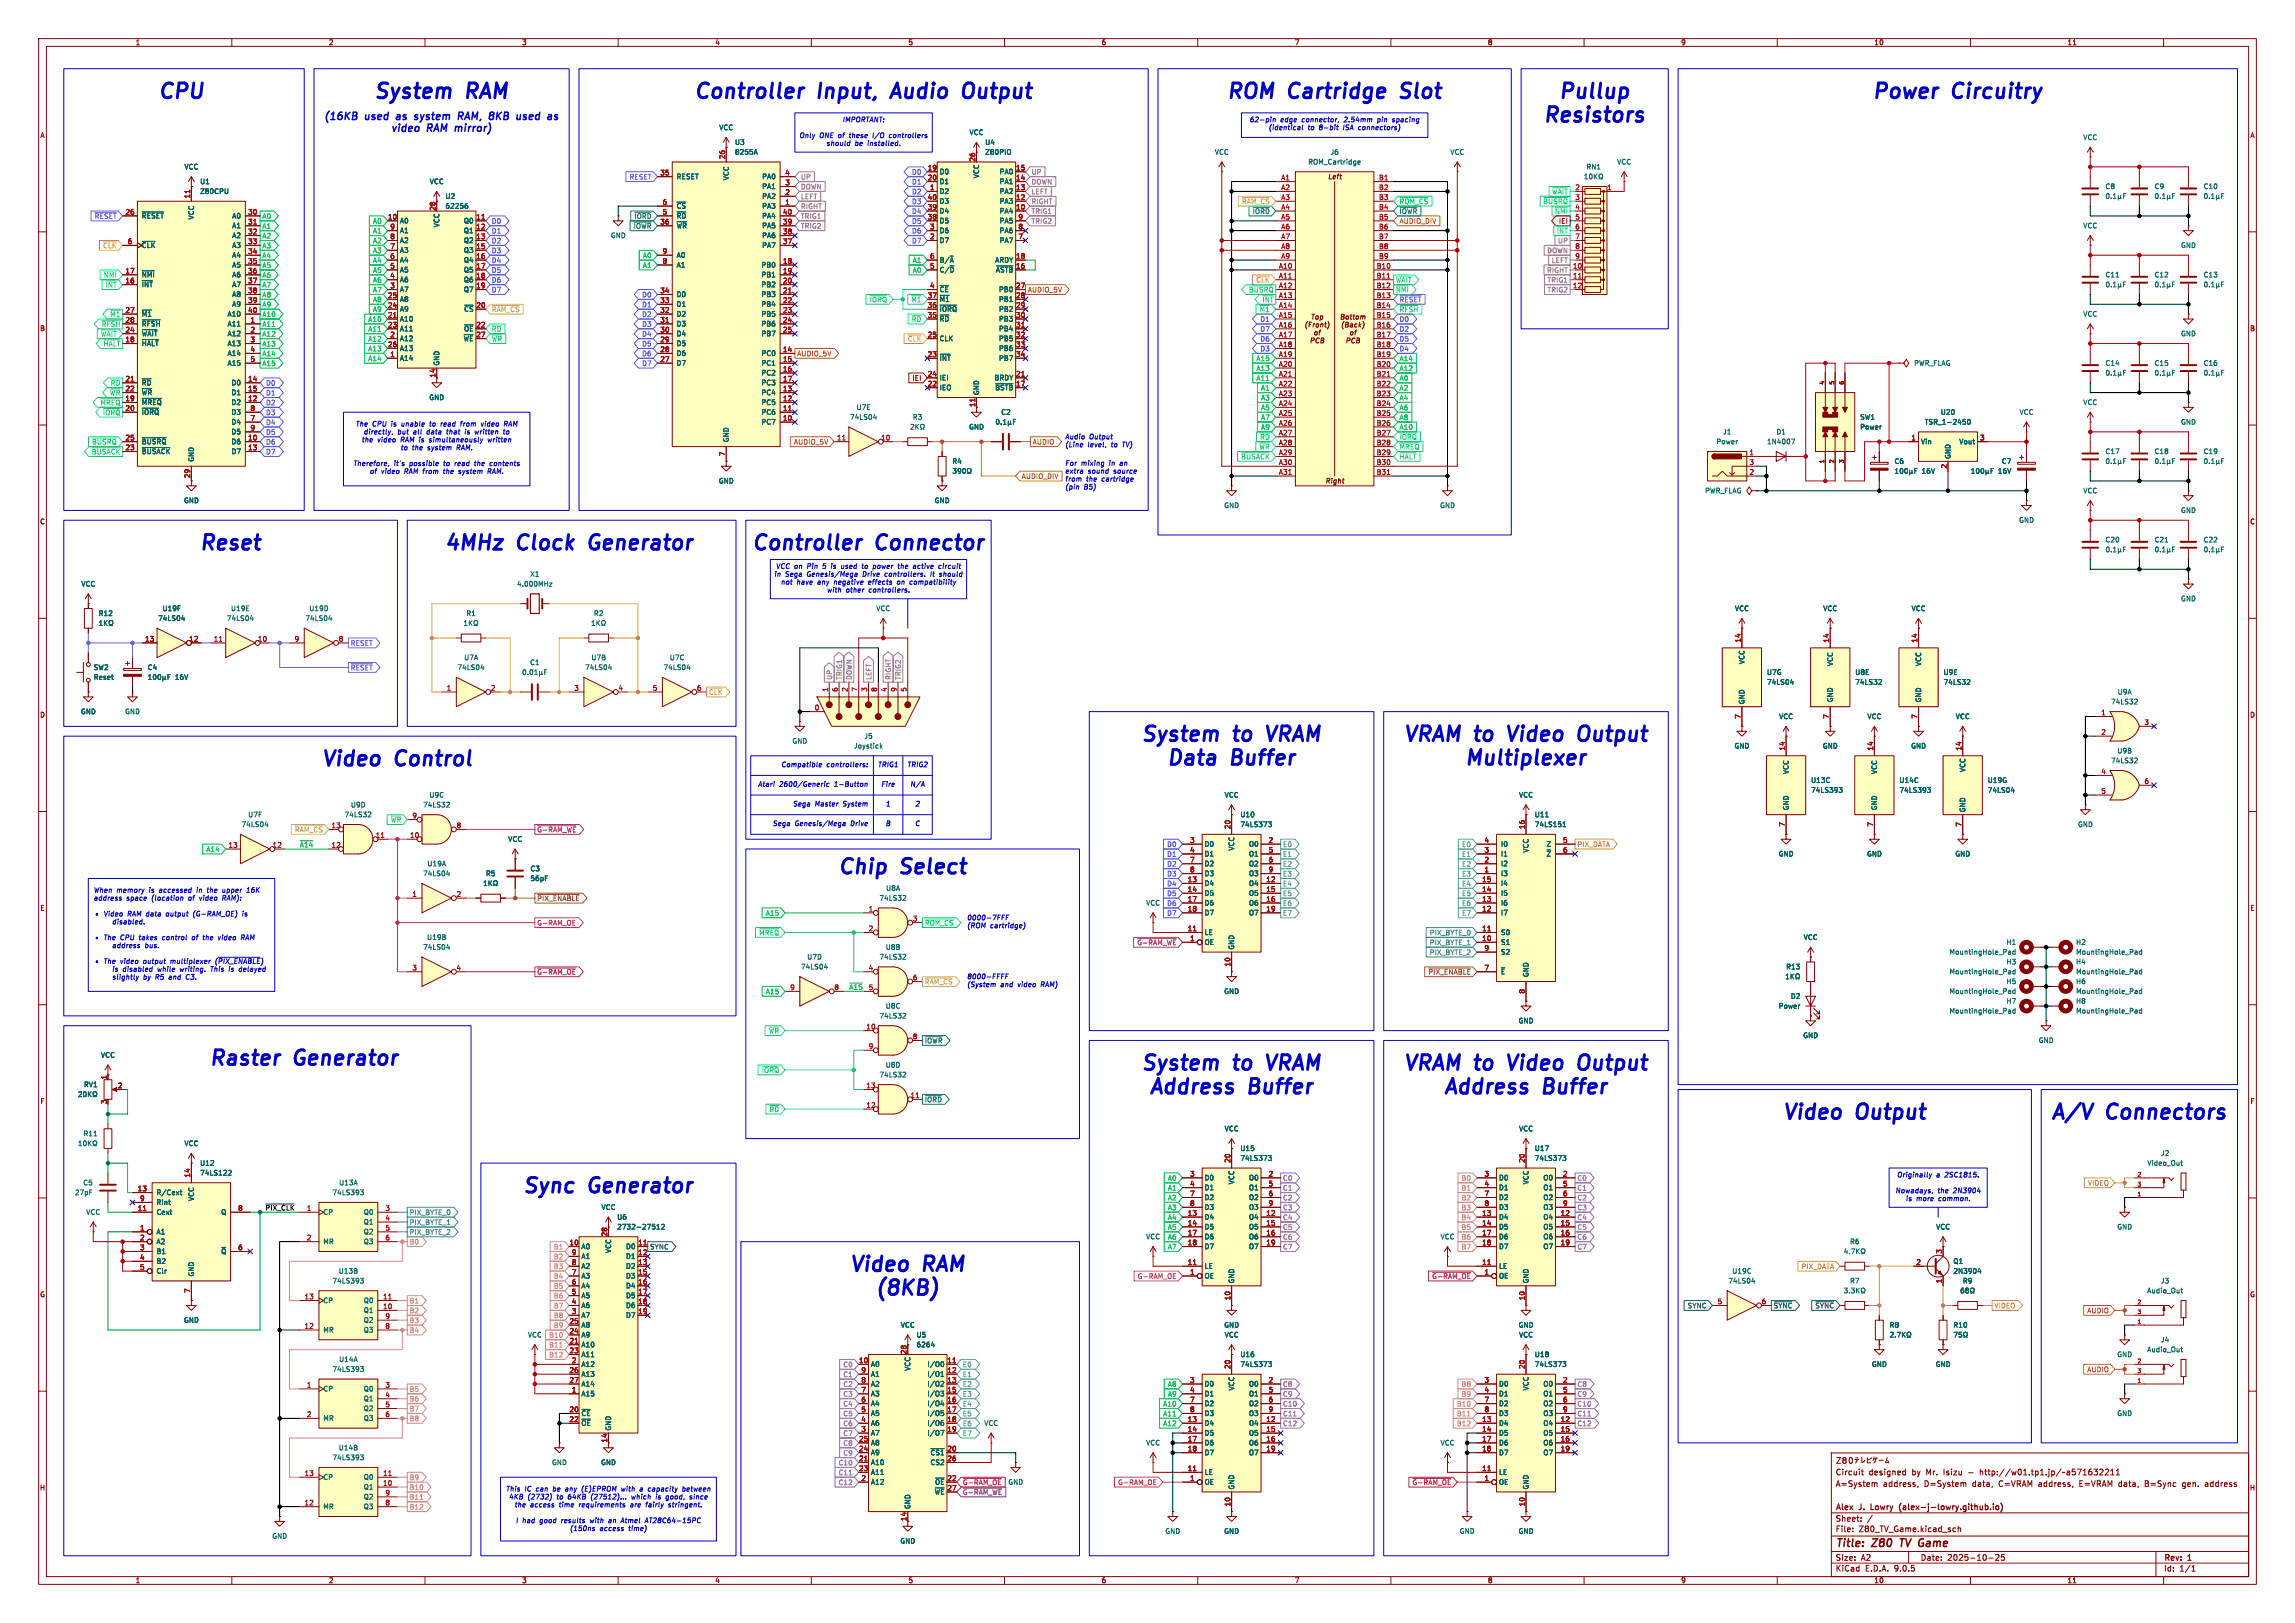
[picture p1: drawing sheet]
<svg xmlns="http://www.w3.org/2000/svg" width="594mm" height="420mm" viewBox="0 0 594 420" stroke-linecap="round" stroke-linejoin="round" font-family="sans-serif">
<defs><g id="words">
<g font-size="5.3" fill="#0000c2">
<text x="40.4" y="27.4">CPU</text>
<text x="96.3" y="27.4">System</text>
<text x="120.9" y="27.4">RAM</text>
<text x="179.1" y="27.4">Controller</text>
<text x="211.9" y="27.4">Input,</text>
<text x="232.4" y="27.4">Audio</text>
<text x="252.3" y="27.4">Output</text>
<text x="317" y="27.4">ROM</text>
<text x="333.6" y="27.4">Cartridge</text>
<text x="364.1" y="27.4">Slot</text>
<text x="402.9" y="27.4">Pullup</text>
<text x="484.1" y="27.4">Power</text>
<text x="505.4" y="27.4">Circuitry</text>
<text x="398.9" y="33.6">Resistors</text>
<text x="51.1" y="144.3">Reset</text>
<text x="114.5" y="144.3">4MHz</text>
<text x="134" y="144.3">Clock</text>
<text x="154.1" y="144.3">Generator</text>
<text x="194.1" y="144.3">Controller</text>
<text x="226.8" y="144.3">Connector</text>
<text x="294.9" y="193.8">System</text>
<text x="319.4" y="193.8">to</text>
<text x="329.5" y="193.8">VRAM</text>
<text x="362.7" y="193.8">VRAM to</text>
<text x="391.9" y="193.8">Video</text>
<text x="411.6" y="193.8">Output</text>
<text x="82.7" y="200.2">Video</text>
<text x="102.4" y="200.2">Control</text>
<text x="301.5" y="199.9">Data</text>
<text x="318.8" y="199.9">Buffer</text>
<text x="378.6" y="199.9">Multiplexer</text>
<text x="216.4" y="228.1">Chip</text>
<text x="233.4" y="228.1">Select</text>
<text x="53.7" y="277.6">Raster</text>
<text x="76.2" y="277.6">Generator</text>
<text x="294.9" y="278.9">System</text>
<text x="319.4" y="278.9">to</text>
<text x="329.5" y="278.9">VRAM</text>
<text x="362.7" y="278.9">VRAM to</text>
<text x="391.9" y="278.9">Video</text>
<text x="411.6" y="278.9">Output</text>
<text x="297" y="285">Address</text>
<text x="323.3" y="285">Buffer</text>
<text x="373.2" y="285">Address</text>
<text x="399.5" y="285">Buffer</text>
<text x="460.9" y="291.6">Video</text>
<text x="480.5" y="291.6">Output</text>
<text x="545.3" y="291.6">Connectors</text>
<text x="134.9" y="310.6">Sync</text>
<text x="152.5" y="310.6">Generator</text>
<text x="219.4" y="331">Video</text>
<text x="239.1" y="331">RAM</text>
<text x="226" y="337.1">(8KB)</text>
</g>
<g font-size="2.8" fill="#840000">
<text x="475" y="400.9">Title:</text>
<text x="484.7" y="400.9">Z80</text>
<text x="492.7" y="400.9">TV Game</text>
</g>
<g font-size="2.7" fill="#0000c2">
<text x="83.6" y="32">(16KB</text>
<text x="94.5" y="32">used</text>
<text x="100.9" y="35.1">video</text>
<text x="103.3" y="32">as</text>
<text x="108.8" y="32">system</text>
<text x="110.6" y="35.1">RAM mirror)</text>
<text x="120.8" y="32">RAM,</text>
<text x="129.7" y="32">8KB</text>
<text x="137.5" y="32">used</text>
</g>
<g font-size="2.1" fill="#840000">
<text x="475" y="382">Circuit</text>
<text x="483.7" y="382">designed</text>
<text x="494.9" y="382">by</text>
<text x="498.7" y="382">Mr.</text>
<text x="503.3" y="382">Isizu</text>
<text x="509.9" y="382">-</text>
<text x="513" y="382">http://w01.tp1.jp/~a571632211</text>
<text x="475" y="385">A=System</text>
<text x="487.4" y="385">address,</text>
<text x="498.1" y="385">D=System</text>
<text x="510.7" y="385">data,</text>
<text x="517.6" y="385">C=VRAM</text>
<text x="528.1" y="385">address,</text>
<text x="538.8" y="385">E=VRAM</text>
<text x="549.1" y="385">data,</text>
<text x="556" y="385">B=Sync</text>
<text x="565.9" y="385">gen.</text>
<text x="571.9" y="385">address</text>
<text x="475" y="394">Sheet:</text>
<text x="475" y="391.2">Alex</text>
<text x="481.3" y="391.2">J.</text>
<text x="484.9" y="391.2">Lowry</text>
<text x="492.9" y="391.2">(alex-j-lowry.github.io)</text>
<text x="475" y="396.7">File:</text>
<text x="481.1" y="396.7">Z80_TV_Game.kicad_sch</text>
<text x="475" y="406.9">KiCad</text>
<text x="475" y="404.1">Size:</text>
<text x="481.7" y="404.1">A2</text>
<text x="482.7" y="406.9">E.D.A.</text>
<text x="490.3" y="406.9">9.0.5</text>
<text x="497" y="404.1">Date:</text>
<text x="504" y="404.1">2025-10-25</text>
<text x="560" y="404.3">Rev:</text>
<text x="560" y="406.9">Id:</text>
<text x="564.1" y="406.9">1/1</text>
<text x="566.4" y="404.3">1</text>
</g>
<g font-size="1.8" fill="#840000">
<text x="35" y="11.9">1</text>
<text x="85" y="11.9">2</text>
<text x="135" y="11.9">3</text>
<text x="185" y="11.9">4</text>
<text x="235" y="11.9">5</text>
<text x="285" y="11.9">6</text>
<text x="335" y="11.9">7</text>
<text x="385" y="11.9">8</text>
<text x="435" y="11.9">9</text>
<text x="485" y="11.9">10</text>
<text x="535" y="11.9">11</text>
<text x="10.3" y="35.9">A</text>
<text x="582.3" y="35.9">A</text>
<text x="343.6" y="46.6">Left</text>
<text x="403.4" y="58.1">IEI</text>
<text x="10.3" y="85.9">B</text>
<text x="582.3" y="85.9">B</text>
<text x="236" y="98.7">IEI</text>
<text x="252.5" y="105.5" transform="rotate(-90 252.5 105.5)">11</text>
<text x="343" y="125.3">Right</text>
<text x="10.3" y="135.9">C</text>
<text x="582.3" y="135.9">C</text>
<text x="10.3" y="185.9">D</text>
<text x="582.3" y="185.9">D</text>
<text x="10.3" y="235.9">E</text>
<text x="582.3" y="235.9">E</text>
<text x="10.3" y="285.9">F</text>
<text x="582.3" y="285.9">F</text>
<text x="10.3" y="335.9">G</text>
<text x="582.3" y="335.9">G</text>
<text x="10.2" y="385.9">H</text>
<text x="582.2" y="385.9">H</text>
<text x="35" y="409.9">1</text>
<text x="85" y="409.9">2</text>
<text x="135" y="409.9">3</text>
<text x="185" y="409.9">4</text>
<text x="235" y="409.9">5</text>
<text x="285" y="409.9">6</text>
<text x="335" y="409.9">7</text>
<text x="385" y="409.9">8</text>
<text x="435" y="409.9">9</text>
<text x="485" y="409.9">10</text>
<text x="535" y="409.9">11</text>
</g>
<g font-size="1.8" fill="#006464">
<text x="186" y="33.9">VCC</text>
<text x="250.8" y="35.2">VCC</text>
<text x="190.1" y="37.7">U3</text>
<text x="190.1" y="40.2">8255A</text>
<text x="254.9" y="37.7">U4</text>
<text x="254.9" y="40.2">Z80PIO</text>
<text x="314.3" y="40.2">VCC</text>
<text x="344.2" y="40.2">J6</text>
<text x="375.3" y="40.2">VCC</text>
<text x="539.1" y="36.4">VCC</text>
<text x="47.6" y="44">VCC</text>
<text x="51.7" y="47.9">U1</text>
<text x="111.1" y="47.9">VCC</text>
<text x="175" y="46.6">RESET</text>
<text x="188.8" y="46.8" transform="rotate(-90 188.8 46.8)">VCC</text>
<text x="197.1" y="46.6">PA0</text>
<text x="243.1" y="45.3">D0</text>
<text x="243.1" y="47.9">D1</text>
<text x="253.6" y="46.2" transform="rotate(-90 253.6 46.2)">VCC</text>
<text x="258.6" y="45.3">PA0</text>
<text x="258.6" y="47.9">PA1</text>
<text x="338.5" y="42.8">ROM_Cartridge</text>
<text x="410.5" y="44">RN1</text>
<text x="418.5" y="42.8">VCC</text>
<text x="51.7" y="50.4">Z80CPU</text>
<text x="115.2" y="51.7">U2</text>
<text x="197.1" y="49.1">PA1</text>
<text x="197.1" y="51.7">PA2</text>
<text x="243.1" y="50.4">D2</text>
<text x="243.1" y="52.9">D3</text>
<text x="258.6" y="50.4">PA2</text>
<text x="258.6" y="52.9">PA3</text>
<text x="544.8" y="49.1">C8</text>
<text x="557.5" y="49.1">C9</text>
<text x="570.2" y="49.1">C10</text>
<text x="36.6" y="56.7">~{RESET}</text>
<text x="50.4" y="56.9" transform="rotate(-90 50.4 56.9)">VCC</text>
<text x="60" y="56.7">A0</text>
<text x="60" y="59.3">A1</text>
<text x="103.4" y="58">A0</text>
<text x="113.9" y="58.9" transform="rotate(-90 113.9 58.9)">VCC</text>
<text x="115.2" y="54.2">62256</text>
<text x="119.9" y="58">Q0</text>
<text x="175" y="54.2">~{CS}</text>
<text x="175" y="56.7">~{RD}</text>
<text x="175" y="59.3">~{WR}</text>
<text x="197.1" y="54.2">PA3</text>
<text x="197.1" y="56.7">PA4</text>
<text x="197.1" y="59.3">PA5</text>
<text x="243.1" y="55.5">D4</text>
<text x="243.1" y="58">D5</text>
<text x="258.6" y="55.5">PA4</text>
<text x="258.6" y="58">PA5</text>
<text x="539.1" y="59.3">VCC</text>
<text x="36.6" y="64.4">~{CLK}</text>
<text x="60" y="61.8">A2</text>
<text x="60" y="64.4">A3</text>
<text x="103.4" y="60.6">A1</text>
<text x="103.4" y="63.1">A2</text>
<text x="103.4" y="65.6">A3</text>
<text x="119.9" y="60.6">Q1</text>
<text x="119.9" y="63.1">Q2</text>
<text x="119.9" y="65.6">Q3</text>
<text x="158" y="61.8">GND</text>
<text x="197.1" y="61.8">PA6</text>
<text x="197.1" y="64.4">PA7</text>
<text x="243.1" y="60.6">D6</text>
<text x="243.1" y="63.1">D7</text>
<text x="258.6" y="60.6">PA6</text>
<text x="258.6" y="63.1">PA7</text>
<text x="564.4" y="64.4">GND</text>
<text x="36.6" y="72">~{NMI}</text>
<text x="60" y="66.9">A4</text>
<text x="60" y="69.4">A5</text>
<text x="60" y="72">A6</text>
<text x="103.4" y="68.2">A4</text>
<text x="103.4" y="70.7">A5</text>
<text x="119.9" y="68.2">Q4</text>
<text x="119.9" y="70.7">Q5</text>
<text x="175" y="66.9">A0</text>
<text x="175" y="69.4">A1</text>
<text x="197" y="69.4">PB0</text>
<text x="197" y="72">PB1</text>
<text x="243.1" y="68.2">B/~{A}</text>
<text x="243.1" y="70.7">C/~{D}</text>
<text x="257.5" y="68.2">ARDY</text>
<text x="257.6" y="70.7">~{ASTB}</text>
<text x="544.8" y="72">C11</text>
<text x="557.5" y="72">C12</text>
<text x="570.2" y="72">C13</text>
<text x="36.6" y="74.5">~{INT}</text>
<text x="60" y="74.5">A7</text>
<text x="60" y="77.1">A8</text>
<text x="103.4" y="73.3">A6</text>
<text x="103.4" y="75.8">A7</text>
<text x="119.9" y="73.3">Q6</text>
<text x="119.9" y="75.8">Q7</text>
<text x="175" y="77.1">D0</text>
<text x="197" y="74.5">PB2</text>
<text x="197" y="77.1">PB3</text>
<text x="243.1" y="75.8">~{CE}</text>
<text x="258.4" y="75.8">PB0</text>
<text x="36.6" y="82.1">~{M1}</text>
<text x="58.8" y="82.1">A10</text>
<text x="60" y="79.6">A9</text>
<text x="103.4" y="78.3">A8</text>
<text x="103.4" y="80.9">A9</text>
<text x="103.4" y="83.4">A10</text>
<text x="120" y="80.9">~{CS}</text>
<text x="175" y="79.6">D1</text>
<text x="175" y="82.1">D2</text>
<text x="197" y="79.6">PB4</text>
<text x="197" y="82.1">PB5</text>
<text x="243.1" y="78.3">~{M1}</text>
<text x="243.1" y="80.9">~{IORQ}</text>
<text x="243.1" y="83.4">~{RD}</text>
<text x="258.4" y="78.3">PB1</text>
<text x="258.4" y="80.9">PB2</text>
<text x="258.4" y="83.4">PB3</text>
<text x="539.1" y="82.1">VCC</text>
<text x="36.6" y="84.7">~{RFSH}</text>
<text x="36.6" y="87.2">~{WAIT}</text>
<text x="36.6" y="89.8">~{HALT}</text>
<text x="58.8" y="84.7">A11</text>
<text x="58.8" y="87.2">A12</text>
<text x="58.8" y="89.8">A13</text>
<text x="103.4" y="86">A11</text>
<text x="103.4" y="88.5">A12</text>
<text x="119.9" y="88.5">~{WE}</text>
<text x="120" y="86">~{OE}</text>
<text x="175" y="84.7">D3</text>
<text x="175" y="87.2">D4</text>
<text x="175" y="89.8">D5</text>
<text x="197" y="84.7">PB6</text>
<text x="197" y="87.2">PB7</text>
<text x="243.1" y="88.5">CLK</text>
<text x="258.4" y="86">PB4</text>
<text x="258.4" y="88.5">PB5</text>
<text x="564.4" y="87.2">GND</text>
<text x="58.8" y="92.3">A14</text>
<text x="58.8" y="94.8">A15</text>
<text x="103.4" y="91">A13</text>
<text x="103.4" y="93.6">A14</text>
<text x="113.9" y="94.7" transform="rotate(-90 113.9 94.7)">GND</text>
<text x="175" y="92.3">D6</text>
<text x="175" y="94.8">D7</text>
<text x="197" y="92.3">PC0</text>
<text x="197" y="94.8">PC1</text>
<text x="243.1" y="93.6">~{INT}</text>
<text x="258.4" y="91">PB6</text>
<text x="258.4" y="93.6">PB7</text>
<text x="495.3" y="94.8">PWR_FLAG</text>
<text x="544.8" y="94.8">C14</text>
<text x="557.5" y="94.8">C15</text>
<text x="570.2" y="94.8">C16</text>
<text x="36.6" y="99.9">~{RD}</text>
<text x="59.8" y="99.9">D0</text>
<text x="197" y="97.4">PC2</text>
<text x="197" y="99.9">PC3</text>
<text x="243.1" y="98.7">IEI</text>
<text x="243.1" y="101.2">IEO</text>
<text x="257.3" y="98.7">BRDY</text>
<text x="257.5" y="101.2">~{BSTB}</text>
<text x="36.6" y="102.5">~{WR}</text>
<text x="36.6" y="105">~{MREQ}</text>
<text x="36.6" y="107.5">~{IORQ}</text>
<text x="59.8" y="102.5">D1</text>
<text x="59.8" y="105">D2</text>
<text x="59.8" y="107.5">D3</text>
<text x="111" y="103.7">GND</text>
<text x="197" y="102.5">PC4</text>
<text x="197" y="105">PC5</text>
<text x="197" y="107.5">PC6</text>
<text x="221.6" y="106.3">U7E</text>
<text x="253.6" y="102.4" transform="rotate(-90 253.6 102.4)">GND</text>
<text x="259" y="107.5">C2</text>
<text x="502.2" y="107.5">U20</text>
<text x="522.6" y="107.5">VCC</text>
<text x="539.1" y="105">VCC</text>
<text x="59.8" y="110.1">D4</text>
<text x="59.8" y="112.6">D5</text>
<text x="197" y="110.1">PC7</text>
<text x="219.9" y="108.8">74LS04</text>
<text x="236.1" y="108.8">R3</text>
<text x="250.7" y="111.4">GND</text>
<text x="445.8" y="112.6">J1</text>
<text x="459.7" y="112.6">D1</text>
<text x="481.3" y="111.4">Power</text>
<text x="481.3" y="108.8">SW1</text>
<text x="498.1" y="110.1">TSR_1-2450</text>
<text x="564.4" y="110.1">GND</text>
<text x="36.6" y="115.2">~{BUSRQ}</text>
<text x="36.6" y="117.7">~{BUSACK}</text>
<text x="50.4" y="119.6" transform="rotate(-90 50.4 119.6)">GND</text>
<text x="59.8" y="115.2">D6</text>
<text x="59.8" y="117.7">D7</text>
<text x="188.8" y="114.6" transform="rotate(-90 188.8 114.6)">GND</text>
<text x="444.1" y="115.2">Power</text>
<text x="457.2" y="115.2">1N4007</text>
<text x="497.1" y="115.2">Vin</text>
<text x="505.1" y="118.9" transform="rotate(-90 505.1 118.9)">GND</text>
<text x="507" y="115.2">Vout</text>
<text x="544.8" y="117.7">C17</text>
<text x="557.5" y="117.7">C18</text>
<text x="570.2" y="117.7">C19</text>
<text x="185.9" y="125.3">GND</text>
<text x="246.4" y="120.2">R4</text>
<text x="490.2" y="120.2">C6</text>
<text x="497.4" y="122.8">16V</text>
<text x="517.2" y="122.8">16V</text>
<text x="518" y="120.2">C7</text>
<text x="47.5" y="130.4">GND</text>
<text x="241.8" y="130.4">GND</text>
<text x="316.7" y="131.7">GND</text>
<text x="372.6" y="131.7">GND</text>
<text x="441.2" y="127.9">PWR_FLAG</text>
<text x="539.1" y="127.9">VCC</text>
<text x="522.5" y="135.5">GND</text>
<text x="564.4" y="132.9">GND</text>
<text x="544.8" y="140.6">C20</text>
<text x="557.5" y="140.6">C21</text>
<text x="570.2" y="140.6">C22</text>
<text x="137.1" y="149.5">X1</text>
<text x="20.9" y="152">VCC</text>
<text x="133.7" y="152">4.000MHz</text>
<text x="564.4" y="155.8">GND</text>
<text x="25.4" y="159.6">R12</text>
<text x="40.8" y="160.9">74LS04</text>
<text x="41.9" y="158.3">U19F</text>
<text x="58.6" y="160.9">74LS04</text>
<text x="59.7" y="158.3">U19E</text>
<text x="78.9" y="160.9">74LS04</text>
<text x="79.9" y="158.3">U19D</text>
<text x="120.6" y="159.6">R1</text>
<text x="153.6" y="159.6">R2</text>
<text x="226.7" y="158.3">VCC</text>
<text x="448.9" y="158.3">VCC</text>
<text x="471.8" y="158.3">VCC</text>
<text x="494.7" y="158.3">VCC</text>
<text x="24.1" y="173.6">SW2</text>
<text x="38.1" y="173.6">C4</text>
<text x="118.3" y="173.6">74LS04</text>
<text x="120" y="171">U7A</text>
<text x="137.1" y="172.3">C1</text>
<text x="151.3" y="173.6">74LS04</text>
<text x="152.9" y="171">U7B</text>
<text x="171.6" y="173.6">74LS04</text>
<text x="173.3" y="171">U7C</text>
<text x="451.7" y="172" transform="rotate(-90 451.7 172)">VCC</text>
<text x="474.6" y="172.5" transform="rotate(-90 474.6 172.5)">VCC</text>
<text x="497.4" y="172.5" transform="rotate(-90 497.4 172.5)">VCC</text>
<text x="24.1" y="176.1">Reset</text>
<text x="45.3" y="176.1">16V</text>
<text x="457.2" y="174.9">U7G</text>
<text x="457.2" y="177.4">74LS04</text>
<text x="480.1" y="174.9">U8E</text>
<text x="480.1" y="177.4">74LS32</text>
<text x="502.9" y="174.9">U9E</text>
<text x="502.9" y="177.4">74LS32</text>
<text x="548" y="179.9">U9A</text>
<text x="20.8" y="185">GND</text>
<text x="32.3" y="185">GND</text>
<text x="451.7" y="182.4" transform="rotate(-90 451.7 182.4)">GND</text>
<text x="474.6" y="181.9" transform="rotate(-90 474.6 181.9)">GND</text>
<text x="497.4" y="181.9" transform="rotate(-90 497.4 181.9)">GND</text>
<text x="546.3" y="182.5">74LS32</text>
<text x="223.6" y="191.4">J5</text>
<text x="460.4" y="186.3">VCC</text>
<text x="483.2" y="186.3">VCC</text>
<text x="506.1" y="186.3">VCC</text>
<text x="205" y="192.6">GND</text>
<text x="220.9" y="193.9">Joystick</text>
<text x="448.8" y="193.9">GND</text>
<text x="471.7" y="193.9">GND</text>
<text x="494.5" y="193.9">GND</text>
<text x="546.3" y="197.7">74LS32</text>
<text x="547.9" y="195.2">U9B</text>
<text x="463.1" y="200.4" transform="rotate(-90 463.1 200.4)">VCC</text>
<text x="468.6" y="202.8">U13C</text>
<text x="486" y="200.4" transform="rotate(-90 486 200.4)">VCC</text>
<text x="491.5" y="202.8">U14C</text>
<text x="508.9" y="199.9" transform="rotate(-90 508.9 199.9)">VCC</text>
<text x="514.4" y="202.8">U19G</text>
<text x="90.7" y="209.1">U9D</text>
<text x="109.4" y="209.1">74LS32</text>
<text x="111" y="206.6">U9C</text>
<text x="316.9" y="206.6">VCC</text>
<text x="393.1" y="206.6">VCC</text>
<text x="463.1" y="209.8" transform="rotate(-90 463.1 209.8)">GND</text>
<text x="468.6" y="205.3">74LS393</text>
<text x="486" y="209.8" transform="rotate(-90 486 209.8)">GND</text>
<text x="491.5" y="205.3">74LS393</text>
<text x="514.4" y="205.3">74LS04</text>
<text x="62.4" y="214.2">74LS04</text>
<text x="64.1" y="211.7">U7F</text>
<text x="89.1" y="211.7">74LS32</text>
<text x="320.9" y="211.7">U10</text>
<text x="320.9" y="214.2">74LS373</text>
<text x="397.1" y="211.7">U11</text>
<text x="397.1" y="214.2">74LS151</text>
<text x="508.9" y="210.3" transform="rotate(-90 508.9 210.3)">GND</text>
<text x="537.7" y="214.2">GND</text>
<text x="131.4" y="218">VCC</text>
<text x="311.7" y="219.3">D0</text>
<text x="311.7" y="221.8">D1</text>
<text x="319.6" y="220.2" transform="rotate(-90 319.6 220.2)">VCC</text>
<text x="323.1" y="219.3">O0</text>
<text x="323.1" y="221.8">O1</text>
<text x="388.4" y="219.3">I0</text>
<text x="388.4" y="221.8">I1</text>
<text x="395.8" y="220.7" transform="rotate(-90 395.8 220.7)">VCC</text>
<text x="400.2" y="219.3">Z</text>
<text x="400.2" y="221.8">~{Z}</text>
<text x="460.2" y="221.8">GND</text>
<text x="483.1" y="221.8">GND</text>
<text x="506" y="221.8">GND</text>
<text x="109.4" y="226.9">74LS04</text>
<text x="110.5" y="224.4">U19A</text>
<text x="125.7" y="226.9">R5</text>
<text x="137.2" y="225.7">C3</text>
<text x="311.7" y="224.4">D2</text>
<text x="311.7" y="226.9">D3</text>
<text x="323.1" y="224.4">O2</text>
<text x="323.1" y="226.9">O3</text>
<text x="388.4" y="224.4">I2</text>
<text x="388.4" y="226.9">I3</text>
<text x="137.2" y="228.2">56pF</text>
<text x="227.5" y="233.3">74LS32</text>
<text x="229.2" y="230.7">U8A</text>
<text x="311.7" y="229.5">D4</text>
<text x="311.7" y="232">D5</text>
<text x="323.1" y="229.5">O4</text>
<text x="323.1" y="232">O5</text>
<text x="388.4" y="229.5">I4</text>
<text x="388.4" y="232">I5</text>
<text x="296.5" y="234.5">VCC</text>
<text x="311.7" y="234.5">D6</text>
<text x="311.7" y="237.1">D7</text>
<text x="323.1" y="234.5">O6</text>
<text x="323.1" y="237.1">O7</text>
<text x="388.4" y="234.5">I6</text>
<text x="388.4" y="237.1">I7</text>
<text x="109.4" y="246">74LS04</text>
<text x="110.4" y="243.4">U19B</text>
<text x="229.1" y="246">U8B</text>
<text x="311.7" y="242.2">LE</text>
<text x="311.7" y="244.7">OE</text>
<text x="319.6" y="245.9" transform="rotate(-90 319.6 245.9)">GND</text>
<text x="388.4" y="242.2">S0</text>
<text x="388.4" y="244.7">S1</text>
<text x="466.7" y="243.4">VCC</text>
<text x="519.2" y="244.7">H1</text>
<text x="537.2" y="244.7">H2</text>
<text x="207.2" y="251.1">74LS04</text>
<text x="208.8" y="248.5">U7D</text>
<text x="227.5" y="248.5">74LS32</text>
<text x="388.4" y="247.2">S2</text>
<text x="462.2" y="251.1">R13</text>
<text x="504.5" y="247.2">MountingHole_Pad</text>
<text x="519.2" y="249.8">H3</text>
<text x="537.2" y="247.2">MountingHole_Pad</text>
<text x="537.2" y="249.8">H4</text>
<text x="316.7" y="257.4">GND</text>
<text x="388.4" y="252.3">~{E}</text>
<text x="395.8" y="253" transform="rotate(-90 395.8 253)">GND</text>
<text x="504.5" y="257.4">MountingHole_Pad</text>
<text x="504.5" y="252.3">MountingHole_Pad</text>
<text x="519.2" y="254.9">H5</text>
<text x="537.2" y="254.9">H6</text>
<text x="537.2" y="257.4">MountingHole_Pad</text>
<text x="537.2" y="252.3">MountingHole_Pad</text>
<text x="227.5" y="263.8">74LS32</text>
<text x="229.1" y="261.2">U8C</text>
<text x="460.3" y="261.2">Power</text>
<text x="463.4" y="258.7">D2</text>
<text x="504.5" y="262.5">MountingHole_Pad</text>
<text x="519.2" y="259.9">H7</text>
<text x="537.2" y="259.9">H8</text>
<text x="537.2" y="262.5">MountingHole_Pad</text>
<text x="392.9" y="265">GND</text>
<text x="466.6" y="268.8">GND</text>
<text x="26" y="273.9">VCC</text>
<text x="527.6" y="270.1">GND</text>
<text x="21.6" y="281.5">RV1</text>
<text x="227.5" y="279">74LS32</text>
<text x="229.1" y="276.5">U8D</text>
<text x="316.9" y="293">VCC</text>
<text x="393.1" y="293">VCC</text>
<text x="21.5" y="294.2">R11</text>
<text x="47.6" y="296.8">VCC</text>
<text x="320.9" y="298">U15</text>
<text x="397.1" y="298">U17</text>
<text x="559.2" y="299.3">J2</text>
<text x="51.7" y="301.9">U12</text>
<text x="51.7" y="304.4">74LS122</text>
<text x="311.7" y="305.7">D0</text>
<text x="320.9" y="300.6">74LS373</text>
<text x="323.1" y="305.7">O0</text>
<text x="387.9" y="305.7">D0</text>
<text x="397.1" y="300.6">74LS373</text>
<text x="399.3" y="305.7">O0</text>
<text x="555.7" y="301.9">Video_Out</text>
<text x="19.3" y="309.5">27pF</text>
<text x="21.4" y="306.9">C5</text>
<text x="40.4" y="309.5">R/Cext</text>
<text x="50.4" y="310.9" transform="rotate(-90 50.4 310.9)">VCC</text>
<text x="85.9" y="309.5">74LS393</text>
<text x="87.6" y="306.9">U13A</text>
<text x="311.7" y="308.2">D1</text>
<text x="311.7" y="310.7">D2</text>
<text x="319.6" y="306.6" transform="rotate(-90 319.6 306.6)">VCC</text>
<text x="323.1" y="308.2">O1</text>
<text x="323.1" y="310.7">O2</text>
<text x="387.9" y="308.2">D1</text>
<text x="387.9" y="310.7">D2</text>
<text x="395.8" y="306.6" transform="rotate(-90 395.8 306.6)">VCC</text>
<text x="399.3" y="308.2">O1</text>
<text x="399.3" y="310.7">O2</text>
<text x="22.2" y="314.6">VCC</text>
<text x="40.4" y="312">Rint</text>
<text x="40.4" y="314.6">Cext</text>
<text x="57.1" y="314.6">Q</text>
<text x="83.6" y="314.6">CP</text>
<text x="94" y="314.6">Q0</text>
<text x="94" y="317.1">Q1</text>
<text x="155.6" y="313.3">VCC</text>
<text x="159.6" y="315.8">U6</text>
<text x="311.7" y="313.3">D3</text>
<text x="311.7" y="315.8">D4</text>
<text x="323.1" y="313.3">O3</text>
<text x="323.1" y="315.8">O4</text>
<text x="387.9" y="313.3">D3</text>
<text x="387.9" y="315.8">D4</text>
<text x="399.3" y="313.3">O3</text>
<text x="399.3" y="315.8">O4</text>
<text x="40.4" y="319.6">A1</text>
<text x="40.4" y="322.2">A2</text>
<text x="83.6" y="322.2">MR</text>
<text x="94" y="319.6">Q2</text>
<text x="94" y="322.2">Q3</text>
<text x="150.4" y="323.4">A0</text>
<text x="159.6" y="318.4">2732-27512</text>
<text x="161.9" y="323.4">D0</text>
<text x="296.5" y="320.9">VCC</text>
<text x="311.7" y="318.4">D5</text>
<text x="311.7" y="320.9">D6</text>
<text x="311.7" y="323.4">D7</text>
<text x="323.1" y="318.4">O5</text>
<text x="323.1" y="320.9">O6</text>
<text x="323.1" y="323.4">O7</text>
<text x="372.7" y="320.9">VCC</text>
<text x="387.9" y="318.4">D5</text>
<text x="387.9" y="320.9">D6</text>
<text x="387.9" y="323.4">D7</text>
<text x="399.3" y="318.4">O5</text>
<text x="399.3" y="320.9">O6</text>
<text x="399.3" y="323.4">O7</text>
<text x="478.7" y="322.2">R6</text>
<text x="501" y="318.4">VCC</text>
<text x="547.9" y="318.4">GND</text>
<text x="40.4" y="324.7">B1</text>
<text x="40.4" y="327.3">B2</text>
<text x="40.4" y="329.8">Clr</text>
<text x="57.1" y="324.7">~{Q}</text>
<text x="87.6" y="329.8">U13B</text>
<text x="150.4" y="326">A1</text>
<text x="150.4" y="328.5">A2</text>
<text x="158.3" y="324.4" transform="rotate(-90 158.3 324.4)">VCC</text>
<text x="161.9" y="326">D1</text>
<text x="161.9" y="328.5">D2</text>
<text x="311.7" y="328.5">LE</text>
<text x="387.9" y="328.5">LE</text>
<text x="448.2" y="329.8">U19C</text>
<text x="505.5" y="327.3">Q1</text>
<text x="505.5" y="329.8">2N3904</text>
<text x="50.4" y="330.5" transform="rotate(-90 50.4 330.5)">GND</text>
<text x="85.9" y="332.3">74LS393</text>
<text x="150.4" y="331.1">A3</text>
<text x="150.4" y="333.6">A4</text>
<text x="161.9" y="331.1">D3</text>
<text x="161.9" y="333.6">D4</text>
<text x="311.7" y="331.1">OE</text>
<text x="319.6" y="332.2" transform="rotate(-90 319.6 332.2)">GND</text>
<text x="387.9" y="331.1">OE</text>
<text x="395.8" y="332.2" transform="rotate(-90 395.8 332.2)">GND</text>
<text x="447.2" y="332.3">74LS04</text>
<text x="478.7" y="332.3">R7</text>
<text x="507.9" y="332.3">R9</text>
<text x="555.6" y="334.9">Audio_Out</text>
<text x="559.2" y="332.3">J3</text>
<text x="83.6" y="337.4">CP</text>
<text x="94" y="337.4">Q0</text>
<text x="94" y="340">Q1</text>
<text x="150.4" y="336.1">A5</text>
<text x="150.4" y="338.7">A6</text>
<text x="150.4" y="341.2">A7</text>
<text x="161.9" y="336.1">D5</text>
<text x="161.9" y="338.7">D6</text>
<text x="161.9" y="341.2">D7</text>
<text x="47.5" y="342.5">GND</text>
<text x="83.6" y="345">MR</text>
<text x="94" y="342.5">Q2</text>
<text x="94" y="345">Q3</text>
<text x="136.5" y="346.3">VCC</text>
<text x="150.4" y="343.8">A8</text>
<text x="150.4" y="346.3">A9</text>
<text x="233" y="343.8">VCC</text>
<text x="237.1" y="346.3">U5</text>
<text x="316.7" y="343.8">GND</text>
<text x="316.9" y="346.3">VCC</text>
<text x="392.9" y="343.8">GND</text>
<text x="393.1" y="346.3">VCC</text>
<text x="489" y="343.8">R8</text>
<text x="505.5" y="343.8">R10</text>
<text x="559.2" y="347.6">J4</text>
<text x="87.6" y="352.7">U14A</text>
<text x="150.4" y="348.8">A10</text>
<text x="150.4" y="351.4">A11</text>
<text x="150.4" y="353.9">A12</text>
<text x="225.3" y="353.9">A0</text>
<text x="237.1" y="348.8">6264</text>
<text x="239.9" y="353.9">I/O0</text>
<text x="320.9" y="351.4">U16</text>
<text x="320.9" y="353.9">74LS373</text>
<text x="397.1" y="351.4">U18</text>
<text x="397.1" y="353.9">74LS373</text>
<text x="484.4" y="353.9">GND</text>
<text x="500.9" y="353.9">GND</text>
<text x="547.9" y="351.4">GND</text>
<text x="555.6" y="350.1">Audio_Out</text>
<text x="85.9" y="355.2">74LS393</text>
<text x="150.4" y="356.5">A13</text>
<text x="150.4" y="359">A14</text>
<text x="225.3" y="356.5">A1</text>
<text x="225.3" y="359">A2</text>
<text x="235.8" y="354.9" transform="rotate(-90 235.8 354.9)">VCC</text>
<text x="239.9" y="356.5">I/O1</text>
<text x="239.9" y="359">I/O2</text>
<text x="311.7" y="359">D0</text>
<text x="319.6" y="359.9" transform="rotate(-90 319.6 359.9)">VCC</text>
<text x="323.1" y="359">O0</text>
<text x="387.9" y="359">D0</text>
<text x="395.8" y="359.9" transform="rotate(-90 395.8 359.9)">VCC</text>
<text x="399.3" y="359">O0</text>
<text x="83.6" y="360.3">CP</text>
<text x="94" y="360.3">Q0</text>
<text x="94" y="362.8">Q1</text>
<text x="94" y="365.4">Q2</text>
<text x="150.4" y="361.5">A15</text>
<text x="225.3" y="361.5">A3</text>
<text x="225.3" y="364.1">A4</text>
<text x="239.9" y="361.5">I/O3</text>
<text x="239.9" y="364.1">I/O4</text>
<text x="311.7" y="361.5">D1</text>
<text x="311.7" y="364.1">D2</text>
<text x="323.1" y="361.5">O1</text>
<text x="323.1" y="364.1">O2</text>
<text x="387.9" y="361.5">D1</text>
<text x="387.9" y="364.1">D2</text>
<text x="399.3" y="361.5">O1</text>
<text x="399.3" y="364.1">O2</text>
<text x="83.6" y="367.9">MR</text>
<text x="94" y="367.9">Q3</text>
<text x="150.4" y="366.6">~{CE}</text>
<text x="150.4" y="369.2">~{OE}</text>
<text x="158.3" y="370.3" transform="rotate(-90 158.3 370.3)">GND</text>
<text x="225.3" y="366.6">A5</text>
<text x="225.3" y="369.2">A6</text>
<text x="225.3" y="371.7">A7</text>
<text x="239.9" y="366.6">I/O5</text>
<text x="239.9" y="369.2">I/O6</text>
<text x="239.9" y="371.7">I/O7</text>
<text x="254.6" y="369.2">VCC</text>
<text x="311.7" y="366.6">D3</text>
<text x="311.7" y="369.2">D4</text>
<text x="311.7" y="371.7">D5</text>
<text x="323.1" y="366.6">O3</text>
<text x="323.1" y="369.2">O4</text>
<text x="323.1" y="371.7">O5</text>
<text x="387.9" y="366.6">D3</text>
<text x="387.9" y="369.2">D4</text>
<text x="387.9" y="371.7">D5</text>
<text x="399.3" y="366.6">O3</text>
<text x="399.3" y="369.2">O4</text>
<text x="399.3" y="371.7">O5</text>
<text x="547.9" y="366.6">GND</text>
<text x="87.6" y="375.5">U14B</text>
<text x="225.3" y="374.2">A8</text>
<text x="225.3" y="376.8">A9</text>
<text x="240.7" y="376.8">~{CS1}</text>
<text x="296.5" y="374.2">VCC</text>
<text x="311.7" y="374.2">D6</text>
<text x="311.7" y="376.8">D7</text>
<text x="323.1" y="374.2">O6</text>
<text x="323.1" y="376.8">O7</text>
<text x="372.7" y="374.2">VCC</text>
<text x="387.9" y="374.2">D6</text>
<text x="387.9" y="376.8">D7</text>
<text x="399.3" y="374.2">O6</text>
<text x="399.3" y="376.8">O7</text>
<text x="83.6" y="383.1">CP</text>
<text x="85.9" y="378.1">74LS393</text>
<text x="94" y="383.1">Q0</text>
<text x="142.7" y="379.3">GND</text>
<text x="155.4" y="379.3">GND</text>
<text x="225.3" y="379.3">A10</text>
<text x="225.3" y="381.9">A11</text>
<text x="240.7" y="379.3">CS2</text>
<text x="311.7" y="381.9">LE</text>
<text x="387.9" y="381.9">LE</text>
<text x="94" y="385.7">Q1</text>
<text x="94" y="388.2">Q2</text>
<text x="225.3" y="384.4">A12</text>
<text x="241.8" y="386.9">~{WE}</text>
<text x="241.9" y="384.4">~{OE}</text>
<text x="311.7" y="384.4">OE</text>
<text x="319.6" y="385.6" transform="rotate(-90 319.6 385.6)">GND</text>
<text x="387.9" y="384.4">OE</text>
<text x="395.8" y="385.6" transform="rotate(-90 395.8 385.6)">GND</text>
<text x="83.6" y="390.8">MR</text>
<text x="94" y="390.8">Q3</text>
<text x="235.8" y="390.7" transform="rotate(-90 235.8 390.7)">GND</text>
<text x="70.4" y="398.4">GND</text>
<text x="232.9" y="399.6">GND</text>
<text x="301.5" y="397.1">GND</text>
<text x="316.7" y="397.1">GND</text>
<text x="377.7" y="397.1">GND</text>
<text x="392.9" y="397.1">GND</text>
</g>
<g font-size="1.8" fill="#0000c2">
<text x="218" y="32">IMPORTANT:</text>
<text x="323.3" y="32">62-pin</text>
<text x="328.2" y="34">(identical</text>
<text x="331.4" y="32">edge</text>
<text x="337" y="32">connector,</text>
<text x="338.5" y="34">to</text>
<text x="341.5" y="34">8-bit</text>
<text x="347.9" y="34">ISA connectors)</text>
<text x="348.2" y="32">2.54mm</text>
<text x="357" y="32">pin</text>
<text x="361" y="32">spacing</text>
<text x="206.8" y="36">Only</text>
<text x="212.1" y="36">ONE of</text>
<text x="213.8" y="38.1">should</text>
<text x="220.1" y="36">these</text>
<text x="221.2" y="38.1">be</text>
<text x="224.6" y="38.1">installed.</text>
<text x="226.3" y="36">I/O</text>
<text x="230.8" y="36">controllers</text>
<text x="91.9" y="110.7">The</text>
<text x="94" y="112.7">directly,</text>
<text x="96.3" y="110.7">CPU is</text>
<text x="102.9" y="112.7">but</text>
<text x="104.2" y="110.7">unable</text>
<text x="107.1" y="112.7">all</text>
<text x="110.7" y="112.7">data</text>
<text x="111.7" y="110.7">to</text>
<text x="114.7" y="110.7">read</text>
<text x="116.1" y="112.7">that</text>
<text x="120.1" y="110.7">from</text>
<text x="121" y="112.7">is</text>
<text x="123.8" y="112.7">written</text>
<text x="125.6" y="110.7">video</text>
<text x="131.4" y="112.7">to</text>
<text x="131.7" y="110.7">RAM</text>
<text x="275.6" y="113.9">Audio</text>
<text x="281.9" y="113.9">Output</text>
<text x="93.5" y="114.8">the</text>
<text x="97.6" y="114.8">video</text>
<text x="103.6" y="116.8">to</text>
<text x="103.8" y="114.8">RAM is</text>
<text x="106.6" y="116.8">the</text>
<text x="110.8" y="116.8">system</text>
<text x="111.6" y="114.8">simultaneously</text>
<text x="118.5" y="116.8">RAM.</text>
<text x="126.9" y="114.8">written</text>
<text x="275.6" y="115.9">(Line</text>
<text x="281.5" y="115.9">level,</text>
<text x="287.7" y="115.9">to</text>
<text x="290.8" y="115.9">TV)</text>
<text x="91.3" y="120.9">Therefore,</text>
<text x="95.6" y="123">of</text>
<text x="98.6" y="123">video</text>
<text x="101.9" y="120.9">it's</text>
<text x="104.7" y="123">RAM from</text>
<text x="106.1" y="120.9">possible</text>
<text x="115.1" y="120.9">to</text>
<text x="115.3" y="123">the</text>
<text x="118.2" y="120.9">read</text>
<text x="119.4" y="123">system</text>
<text x="123.5" y="120.9">the</text>
<text x="127.1" y="123">RAM.</text>
<text x="127.6" y="120.9">contents</text>
<text x="275.6" y="120.7">For</text>
<text x="275.6" y="122.8">extra</text>
<text x="275.6" y="124.8">from</text>
<text x="279.8" y="120.7">mixing</text>
<text x="281.1" y="124.8">the</text>
<text x="281.5" y="122.8">sound</text>
<text x="285.2" y="124.8">cartridge</text>
<text x="287.2" y="120.7">in</text>
<text x="288.3" y="122.8">source</text>
<text x="290.1" y="120.7">an</text>
<text x="275.6" y="126.9">(pin</text>
<text x="280.5" y="126.9">B5)</text>
<text x="200.3" y="149.5">in</text>
<text x="200.7" y="147.4">VCC on</text>
<text x="203.2" y="149.5">Sega</text>
<text x="209" y="149.5">Genesis/Mega</text>
<text x="209" y="147.4">Pin</text>
<text x="213.2" y="147.4">5</text>
<text x="215.6" y="147.4">is</text>
<text x="218.4" y="147.4">used</text>
<text x="223.6" y="149.5">Drive</text>
<text x="224" y="147.4">to</text>
<text x="227" y="147.4">power</text>
<text x="229.5" y="149.5">controllers.</text>
<text x="233.7" y="147.4">the</text>
<text x="237.8" y="147.4">active</text>
<text x="241.5" y="149.5">It</text>
<text x="244" y="149.5">should</text>
<text x="244.6" y="147.4">circuit</text>
<text x="202" y="151.5">not</text>
<text x="206.2" y="151.5">have</text>
<text x="211.7" y="151.5">any</text>
<text x="213.9" y="153.5">with</text>
<text x="216.1" y="151.5">negative</text>
<text x="218.9" y="153.5">other</text>
<text x="225" y="153.5">controllers.</text>
<text x="225.2" y="151.5">effects</text>
<text x="232.9" y="151.5">on</text>
<text x="236.3" y="151.5">compatibility</text>
<text x="196.1" y="203.8">Atari</text>
<text x="201.6" y="203.8">2600/Generic</text>
<text x="202.1" y="198.7">Compatible</text>
<text x="213.9" y="198.7">controllers:</text>
<text x="216" y="203.8">1-Button</text>
<text x="227.1" y="198.7">TRIG1</text>
<text x="228" y="203.8">Fire</text>
<text x="234.7" y="198.7">TRIG2</text>
<text x="235.5" y="203.8">N/A</text>
<text x="205.1" y="208.9">Sega</text>
<text x="210.9" y="208.9">Master</text>
<text x="218.3" y="208.9">System</text>
<text x="229.2" y="208.9">1</text>
<text x="236.8" y="208.9">2</text>
<text x="199.9" y="214">Sega</text>
<text x="205.7" y="214">Genesis/Mega</text>
<text x="220.3" y="214">Drive</text>
<text x="229.1" y="214">B</text>
<text x="236.8" y="214">C</text>
<text x="24.1" y="231.3">When</text>
<text x="24.1" y="233.4">address</text>
<text x="30.1" y="231.3">memory</text>
<text x="32.7" y="233.4">space</text>
<text x="38.7" y="231.3">is</text>
<text x="39.4" y="233.4">(location</text>
<text x="41.5" y="231.3">accessed</text>
<text x="49.1" y="233.4">of</text>
<text x="51.4" y="231.3">in</text>
<text x="52.1" y="233.4">video</text>
<text x="54.3" y="231.3">the</text>
<text x="58.2" y="233.4">RAM):</text>
<text x="58.4" y="231.3">upper</text>
<text x="64.9" y="231.3">16K</text>
<text x="24.1" y="237.5">þÿ &quot;Video</text>
<text x="24.1" y="239.5">disabled.</text>
<text x="33.1" y="237.5">RAM data</text>
<text x="43.4" y="237.5">output</text>
<text x="50.7" y="237.5">(G-RAM_OE)</text>
<text x="63.6" y="237.5">is</text>
<text x="250.2" y="238.4">0000-7FFF</text>
<text x="24.1" y="243.6">þÿ &quot;The</text>
<text x="24.1" y="245.7">address</text>
<text x="31.2" y="243.6">CPU takes</text>
<text x="37.5" y="245.7">bus.</text>
<text x="42.5" y="243.6">control</text>
<text x="50.4" y="243.6">of</text>
<text x="53.4" y="243.6">the</text>
<text x="57.5" y="243.6">video</text>
<text x="63.7" y="243.6">RAM</text>
<text x="250.2" y="240.4">(ROM cartridge)</text>
<text x="24.1" y="249.7">þÿ &quot;The</text>
<text x="31.2" y="249.7">video</text>
<text x="31.7" y="251.8">disabled</text>
<text x="37.4" y="249.7">output</text>
<text x="40.9" y="251.8">while</text>
<text x="44.6" y="249.7">multiplexer</text>
<text x="46.9" y="251.8">writing.</text>
<text x="55" y="251.8">This</text>
<text x="56.4" y="249.7">(~{PIX_ENABLE})</text>
<text x="59.9" y="251.8">is</text>
<text x="62.7" y="251.8">delayed</text>
<text x="24.1" y="253.8">slightly</text>
<text x="37" y="253.8">by</text>
<text x="40.3" y="253.8">R5</text>
<text x="44" y="253.8">and</text>
<text x="48.6" y="253.8">C3.</text>
<text x="250.2" y="253.6">8000-FFFF</text>
<text x="250.2" y="255.6">(System</text>
<text x="258.9" y="255.6">and</text>
<text x="263.5" y="255.6">video</text>
<text x="269.7" y="255.6">RAM)</text>
<text x="490.9" y="304.9">Originally</text>
<text x="501.1" y="304.9">a</text>
<text x="503.5" y="304.9">2SC1815.</text>
<text x="490.5" y="309">Nowadays,</text>
<text x="493.1" y="311">is</text>
<text x="495.9" y="311">more</text>
<text x="501.5" y="309">the</text>
<text x="501.8" y="311">common.</text>
<text x="505.6" y="309">2N3904</text>
<text x="130.9" y="386.3">This</text>
<text x="131.6" y="388.3">4KB</text>
<text x="135.8" y="386.3">IC can</text>
<text x="136.5" y="388.3">(2732)</text>
<text x="143.4" y="386.3">be</text>
<text x="144.2" y="388.3">to</text>
<text x="146.8" y="386.3">any</text>
<text x="147.3" y="388.3">64KB</text>
<text x="151.2" y="386.3">(E)EPROM</text>
<text x="153.4" y="388.3">(27512)...</text>
<text x="161.7" y="386.3">with</text>
<text x="164.1" y="388.3">which</text>
<text x="166.7" y="386.3">a</text>
<text x="169" y="386.3">capacity</text>
<text x="170.6" y="388.3">is</text>
<text x="173.4" y="388.3">good,</text>
<text x="178.1" y="386.3">between</text>
<text x="179.8" y="388.3">since</text>
<text x="133.1" y="390.4">the</text>
<text x="133.4" y="394.5">I had</text>
<text x="137.2" y="390.4">access</text>
<text x="139.8" y="394.5">good</text>
<text x="144.8" y="390.4">time</text>
<text x="145.6" y="394.5">results</text>
<text x="150.1" y="390.4">requirements</text>
<text x="153.2" y="394.5">with</text>
<text x="158.2" y="394.5">an</text>
<text x="161.7" y="394.5">Atmel</text>
<text x="163.6" y="390.4">are</text>
<text x="167.8" y="390.4">fairly</text>
<text x="168.1" y="394.5">AT28C64-15PC</text>
<text x="173.9" y="390.4">stringent.</text>
<text x="147.4" y="396.5">(150ns</text>
<text x="155.2" y="396.5">access</text>
<text x="162.8" y="396.5">time)</text>
</g>
<g font-size="1.8" fill="#a90000">
<text x="187.7" y="41.3" transform="rotate(-90 187.7 41.3)">26</text>
<text x="252.5" y="42" transform="rotate(-90 252.5 42)">26</text>
<text x="170.8" y="45.5">35</text>
<text x="203.1" y="45.5">4</text>
<text x="240" y="44.2">19</text>
<text x="240" y="46.7">20</text>
<text x="262.8" y="44.2">15</text>
<text x="262.8" y="46.7">14</text>
<text x="331.5" y="46.7">A1</text>
<text x="356.8" y="46.7">B1</text>
<text x="49.3" y="51.5" transform="rotate(-90 49.3 51.5)">11</text>
<text x="171.4" y="53.1">6</text>
<text x="203.1" y="48">3</text>
<text x="203.1" y="50.5">2</text>
<text x="203.1" y="53.1">1</text>
<text x="240" y="51.8">40</text>
<text x="240.6" y="49.3">1</text>
<text x="262.8" y="49.3">13</text>
<text x="262.8" y="51.8">12</text>
<text x="331.5" y="49.3">A2</text>
<text x="331.5" y="51.8">A3</text>
<text x="356.8" y="49.3">B2</text>
<text x="356.8" y="51.8">B3</text>
<text x="407.6" y="49.3">2</text>
<text x="407.6" y="51.8">3</text>
<text x="415.9" y="49.3">1</text>
<text x="32.3" y="55.6">26</text>
<text x="64.1" y="55.6">30</text>
<text x="64.1" y="58.2">31</text>
<text x="100.3" y="56.9">10</text>
<text x="100.9" y="59.4">9</text>
<text x="112.8" y="54.7" transform="rotate(-90 112.8 54.7)">28</text>
<text x="123.1" y="56.9">11</text>
<text x="123.1" y="59.4">12</text>
<text x="170.8" y="58.2">36</text>
<text x="171.4" y="55.6">5</text>
<text x="202.5" y="55.6">40</text>
<text x="202.5" y="58.2">39</text>
<text x="240" y="54.4">39</text>
<text x="240" y="56.9">38</text>
<text x="240.6" y="59.4">3</text>
<text x="262.8" y="54.4">10</text>
<text x="263.5" y="56.9">9</text>
<text x="263.5" y="59.4">8</text>
<text x="331.5" y="54.4">A4</text>
<text x="331.5" y="56.9">A5</text>
<text x="331.5" y="59.4">A6</text>
<text x="356.8" y="54.4">B4</text>
<text x="356.8" y="56.9">B5</text>
<text x="356.8" y="59.4">B6</text>
<text x="407.6" y="54.4">4</text>
<text x="407.6" y="56.9">5</text>
<text x="407.6" y="59.4">6</text>
<text x="32.9" y="63.2">6</text>
<text x="64.1" y="60.7">32</text>
<text x="64.1" y="63.2">33</text>
<text x="64.1" y="65.8">34</text>
<text x="100.9" y="62">8</text>
<text x="100.9" y="64.5">7</text>
<text x="123.1" y="62">13</text>
<text x="123.1" y="64.5">15</text>
<text x="171.4" y="65.8">9</text>
<text x="202.5" y="60.7">38</text>
<text x="202.5" y="63.2">37</text>
<text x="240.6" y="62">2</text>
<text x="263.5" y="62">7</text>
<text x="331.5" y="62">A7</text>
<text x="331.5" y="64.5">A8</text>
<text x="356.8" y="62">B7</text>
<text x="356.8" y="64.5">B8</text>
<text x="407.6" y="62">7</text>
<text x="407.6" y="64.5">8</text>
<text x="32.3" y="70.9">17</text>
<text x="64.1" y="68.3">35</text>
<text x="64.1" y="70.9">36</text>
<text x="100.9" y="67.1">6</text>
<text x="100.9" y="69.6">5</text>
<text x="123.1" y="67.1">16</text>
<text x="123.1" y="69.6">17</text>
<text x="171.4" y="68.3">8</text>
<text x="202.5" y="68.3">18</text>
<text x="202.5" y="70.9">19</text>
<text x="240.6" y="67.1">6</text>
<text x="240.6" y="69.6">5</text>
<text x="262.8" y="67.1">18</text>
<text x="262.8" y="69.6">16</text>
<text x="330.9" y="69.6">A10</text>
<text x="331.5" y="67.1">A9</text>
<text x="356.2" y="69.6">B10</text>
<text x="356.8" y="67.1">B9</text>
<text x="407" y="69.6">10</text>
<text x="407.6" y="67.1">9</text>
<text x="32.3" y="73.4">16</text>
<text x="64.1" y="73.4">37</text>
<text x="64.1" y="75.9">38</text>
<text x="100.3" y="77.2">25</text>
<text x="100.9" y="72.1">4</text>
<text x="100.9" y="74.7">3</text>
<text x="123.1" y="72.1">18</text>
<text x="123.1" y="74.7">19</text>
<text x="170.8" y="75.9">34</text>
<text x="202.5" y="73.4">20</text>
<text x="202.5" y="75.9">21</text>
<text x="240" y="77.2">37</text>
<text x="240.6" y="74.7">4</text>
<text x="262.8" y="74.7">27</text>
<text x="262.8" y="77.2">28</text>
<text x="330.9" y="72.1">A11</text>
<text x="330.9" y="74.7">A12</text>
<text x="330.9" y="77.2">A13</text>
<text x="356.2" y="72.1">B11</text>
<text x="356.2" y="74.7">B12</text>
<text x="356.2" y="77.2">B13</text>
<text x="407" y="72.1">11</text>
<text x="407" y="74.7">12</text>
<text x="32.3" y="81">27</text>
<text x="32.3" y="83.6">28</text>
<text x="64.1" y="78.5">39</text>
<text x="64.1" y="81">40</text>
<text x="64.7" y="83.6">1</text>
<text x="100.3" y="79.8">24</text>
<text x="100.3" y="82.3">21</text>
<text x="123.1" y="79.8">20</text>
<text x="170.8" y="78.5">33</text>
<text x="170.8" y="81">32</text>
<text x="170.8" y="83.6">31</text>
<text x="202.5" y="78.5">22</text>
<text x="202.5" y="81">23</text>
<text x="202.5" y="83.6">24</text>
<text x="240" y="79.8">36</text>
<text x="240" y="82.3">35</text>
<text x="262.8" y="79.8">29</text>
<text x="262.8" y="82.3">30</text>
<text x="330.9" y="79.8">A14</text>
<text x="330.9" y="82.3">A15</text>
<text x="356.2" y="79.8">B14</text>
<text x="356.2" y="82.3">B15</text>
<text x="32.3" y="86.1">24</text>
<text x="32.3" y="88.6">18</text>
<text x="64.7" y="86.1">2</text>
<text x="64.7" y="88.6">3</text>
<text x="100.3" y="84.8">23</text>
<text x="100.3" y="89.9">26</text>
<text x="100.9" y="87.4">2</text>
<text x="123.1" y="84.8">22</text>
<text x="123.1" y="87.4">27</text>
<text x="170.8" y="86.1">30</text>
<text x="170.8" y="88.6">29</text>
<text x="202.5" y="86.1">25</text>
<text x="240" y="87.4">25</text>
<text x="262.8" y="84.8">31</text>
<text x="262.8" y="87.4">32</text>
<text x="262.8" y="89.9">33</text>
<text x="330.9" y="84.8">A16</text>
<text x="330.9" y="87.4">A17</text>
<text x="330.9" y="89.9">A18</text>
<text x="356.2" y="84.8">B16</text>
<text x="356.2" y="87.4">B17</text>
<text x="356.2" y="89.9">B18</text>
<text x="64.7" y="91.2">4</text>
<text x="64.7" y="93.7">5</text>
<text x="100.9" y="92.5">1</text>
<text x="170.8" y="91.2">28</text>
<text x="170.8" y="93.7">27</text>
<text x="202.5" y="91.2">14</text>
<text x="202.5" y="93.7">15</text>
<text x="240" y="92.5">23</text>
<text x="262.8" y="92.5">34</text>
<text x="330.9" y="92.5">A19</text>
<text x="330.9" y="95">A20</text>
<text x="356.2" y="92.5">B19</text>
<text x="356.2" y="95">B20</text>
<text x="32.3" y="98.8">21</text>
<text x="32.3" y="101.3">22</text>
<text x="64.1" y="98.8">14</text>
<text x="64.1" y="101.3">15</text>
<text x="112.8" y="97.8" transform="rotate(-90 112.8 97.8)">14</text>
<text x="202.5" y="96.3">16</text>
<text x="202.5" y="98.8">17</text>
<text x="202.5" y="101.3">13</text>
<text x="240" y="97.5">24</text>
<text x="240" y="100.1">22</text>
<text x="262.8" y="97.5">21</text>
<text x="262.8" y="100.1">17</text>
<text x="330.9" y="97.5">A21</text>
<text x="330.9" y="100.1">A22</text>
<text x="356.2" y="97.5">B21</text>
<text x="356.2" y="100.1">B22</text>
<text x="32.3" y="103.9">19</text>
<text x="32.3" y="106.4">20</text>
<text x="64.1" y="103.9">12</text>
<text x="64.7" y="106.4">8</text>
<text x="202.5" y="103.9">12</text>
<text x="202.5" y="106.4">11</text>
<text x="330.9" y="102.6">A23</text>
<text x="330.9" y="105.2">A24</text>
<text x="330.9" y="107.7">A25</text>
<text x="356.2" y="102.6">B23</text>
<text x="356.2" y="105.2">B24</text>
<text x="356.2" y="107.7">B25</text>
<text x="64.7" y="109">7</text>
<text x="64.7" y="111.5">9</text>
<text x="202.5" y="109">10</text>
<text x="330.9" y="110.2">A26</text>
<text x="330.9" y="112.8">A27</text>
<text x="356.2" y="110.2">B26</text>
<text x="356.2" y="112.8">B27</text>
<text x="32.3" y="114">25</text>
<text x="32.3" y="116.6">23</text>
<text x="64.1" y="114">10</text>
<text x="64.1" y="116.6">13</text>
<text x="187.7" y="118.2" transform="rotate(-90 187.7 118.2)">7</text>
<text x="216.5" y="114">11</text>
<text x="227.9" y="114">10</text>
<text x="330.9" y="115.3">A28</text>
<text x="330.9" y="117.9">A29</text>
<text x="356.2" y="115.3">B28</text>
<text x="356.2" y="117.9">B29</text>
<text x="452.7" y="117.9">1</text>
<text x="494.6" y="114">1</text>
<text x="512.4" y="114">3</text>
<text x="49.3" y="123.9" transform="rotate(-90 49.3 123.9)">29</text>
<text x="330.9" y="120.4">A30</text>
<text x="330.9" y="122.9">A31</text>
<text x="356.2" y="120.4">B30</text>
<text x="356.2" y="122.9">B31</text>
<text x="452.7" y="120.4">3</text>
<text x="452.7" y="122.9">2</text>
<text x="503.9" y="121.4" transform="rotate(-90 503.9 121.4)">2</text>
<text x="37.4" y="166.1">13</text>
<text x="48.9" y="166.1">12</text>
<text x="55.2" y="166.1">11</text>
<text x="66.6" y="166.1">10</text>
<text x="76.1" y="166.1">9</text>
<text x="87.6" y="166.1">8</text>
<text x="450.6" y="166.4" transform="rotate(-90 450.6 166.4)">14</text>
<text x="473.5" y="166.4" transform="rotate(-90 473.5 166.4)">14</text>
<text x="496.3" y="166.4" transform="rotate(-90 496.3 166.4)">14</text>
<text x="115.5" y="178.8">1</text>
<text x="126.9" y="178.8">2</text>
<text x="148.5" y="178.8">3</text>
<text x="159.9" y="178.8">4</text>
<text x="168.8" y="178.8">5</text>
<text x="180.3" y="178.8">6</text>
<text x="214.4" y="179.1" transform="rotate(-90 214.4 179.1)">1</text>
<text x="216.9" y="179.1" transform="rotate(-90 216.9 179.1)">6</text>
<text x="219.5" y="179.1" transform="rotate(-90 219.5 179.1)">2</text>
<text x="222" y="179.1" transform="rotate(-90 222 179.1)">7</text>
<text x="224.5" y="179.1" transform="rotate(-90 224.5 179.1)">3</text>
<text x="227.1" y="179.1" transform="rotate(-90 227.1 179.1)">8</text>
<text x="229.6" y="179.1" transform="rotate(-90 229.6 179.1)">4</text>
<text x="232.2" y="179.1" transform="rotate(-90 232.2 179.1)">9</text>
<text x="234.7" y="179.1" transform="rotate(-90 234.7 179.1)">5</text>
<text x="210.7" y="183.9">0</text>
<text x="543.7" y="185.2">1</text>
<text x="450.6" y="186.1" transform="rotate(-90 450.6 186.1)">7</text>
<text x="473.5" y="186.1" transform="rotate(-90 473.5 186.1)">7</text>
<text x="496.3" y="186.1" transform="rotate(-90 496.3 186.1)">7</text>
<text x="543.7" y="190.2">2</text>
<text x="554.9" y="187.7">3</text>
<text x="462" y="194.4" transform="rotate(-90 462 194.4)">14</text>
<text x="484.9" y="194.4" transform="rotate(-90 484.9 194.4)">14</text>
<text x="507.7" y="194.4" transform="rotate(-90 507.7 194.4)">14</text>
<text x="543.7" y="200.4">4</text>
<text x="554.9" y="202.9">6</text>
<text x="543.7" y="205.5">5</text>
<text x="85.7" y="214.4">13</text>
<text x="106.6" y="211.8">9</text>
<text x="118" y="214.4">8</text>
<text x="318.5" y="214.7" transform="rotate(-90 318.5 214.7)">20</text>
<text x="394.7" y="214.7" transform="rotate(-90 394.7 214.7)">16</text>
<text x="462" y="214.1" transform="rotate(-90 462 214.1)">7</text>
<text x="484.9" y="214.1" transform="rotate(-90 484.9 214.1)">7</text>
<text x="507.7" y="214.1" transform="rotate(-90 507.7 214.1)">7</text>
<text x="59" y="219.5">13</text>
<text x="70.4" y="219.5">12</text>
<text x="85.7" y="219.5">12</text>
<text x="97.1" y="216.9">11</text>
<text x="106" y="216.9">10</text>
<text x="307.9" y="218.2">3</text>
<text x="307.9" y="220.7">4</text>
<text x="328.2" y="218.2">2</text>
<text x="328.2" y="220.7">5</text>
<text x="384.1" y="218.2">4</text>
<text x="384.1" y="220.7">3</text>
<text x="404.4" y="218.2">5</text>
<text x="404.4" y="220.7">6</text>
<text x="307.9" y="223.3">7</text>
<text x="307.9" y="225.8">8</text>
<text x="328.2" y="223.3">6</text>
<text x="328.2" y="225.8">9</text>
<text x="384.1" y="223.3">2</text>
<text x="384.1" y="225.8">1</text>
<text x="106.6" y="232.2">1</text>
<text x="118" y="232.2">2</text>
<text x="307.3" y="228.3">13</text>
<text x="307.3" y="230.9">14</text>
<text x="307.3" y="233.4">17</text>
<text x="327.6" y="228.3">12</text>
<text x="327.6" y="230.9">15</text>
<text x="327.6" y="233.4">16</text>
<text x="383.5" y="228.3">15</text>
<text x="383.5" y="230.9">14</text>
<text x="383.5" y="233.4">13</text>
<text x="224.7" y="236">1</text>
<text x="236.1" y="238.5">3</text>
<text x="307.3" y="236">18</text>
<text x="327.6" y="236">19</text>
<text x="383.5" y="236">12</text>
<text x="224.7" y="241">2</text>
<text x="307.3" y="241">11</text>
<text x="307.9" y="243.6">1</text>
<text x="383.5" y="241">11</text>
<text x="383.5" y="243.6">10</text>
<text x="106.6" y="251.2">3</text>
<text x="118" y="251.2">4</text>
<text x="224.7" y="251.2">4</text>
<text x="318.5" y="250.2" transform="rotate(-90 318.5 250.2)">10</text>
<text x="384.1" y="246.1">9</text>
<text x="384.1" y="251.2">7</text>
<text x="204.4" y="256.3">9</text>
<text x="215.8" y="256.3">8</text>
<text x="236.1" y="253.7">6</text>
<text x="394.7" y="257.2" transform="rotate(-90 394.7 257.2)">8</text>
<text x="224.1" y="266.4">10</text>
<text x="236.1" y="269">8</text>
<text x="224.7" y="271.5">9</text>
<text x="27.7" y="279.5" transform="rotate(-90 27.7 279.5)">1</text>
<text x="30.4" y="281.7">2</text>
<text x="224.1" y="281.7">13</text>
<text x="27.7" y="285.8" transform="rotate(-90 27.7 285.8)">3</text>
<text x="224.1" y="286.8">12</text>
<text x="235.5" y="284.2">11</text>
<text x="49.3" y="304.8" transform="rotate(-90 49.3 304.8)">14</text>
<text x="307.9" y="304.5">3</text>
<text x="318.5" y="301" transform="rotate(-90 318.5 301)">20</text>
<text x="328.2" y="304.5">2</text>
<text x="384.1" y="304.5">3</text>
<text x="394.7" y="301" transform="rotate(-90 394.7 301)">20</text>
<text x="404.4" y="304.5">2</text>
<text x="35.5" y="308.4">13</text>
<text x="36.1" y="310.9">9</text>
<text x="307.9" y="307.1">4</text>
<text x="307.9" y="309.6">7</text>
<text x="328.2" y="307.1">5</text>
<text x="328.2" y="309.6">6</text>
<text x="384.1" y="307.1">4</text>
<text x="384.1" y="309.6">7</text>
<text x="404.4" y="307.1">5</text>
<text x="404.4" y="309.6">6</text>
<text x="35.5" y="313.4">11</text>
<text x="61.5" y="313.4">8</text>
<text x="99.6" y="313.4">3</text>
<text x="99.6" y="316">4</text>
<text x="307.3" y="314.7">13</text>
<text x="307.3" y="317.2">14</text>
<text x="307.9" y="312.2">8</text>
<text x="327.6" y="314.7">12</text>
<text x="327.6" y="317.2">15</text>
<text x="328.2" y="312.2">9</text>
<text x="383.5" y="314.7">13</text>
<text x="383.5" y="317.2">14</text>
<text x="384.1" y="312.2">8</text>
<text x="403.8" y="314.7">12</text>
<text x="403.8" y="317.2">15</text>
<text x="404.4" y="312.2">9</text>
<text x="36.1" y="318.5">1</text>
<text x="36.1" y="321.1">2</text>
<text x="36.1" y="323.6">3</text>
<text x="61.5" y="323.6">6</text>
<text x="79.3" y="321.1">2</text>
<text x="99.6" y="318.5">5</text>
<text x="99.6" y="321.1">6</text>
<text x="147.3" y="322.3">10</text>
<text x="157.2" y="320.1" transform="rotate(-90 157.2 320.1)">28</text>
<text x="165.1" y="322.3">11</text>
<text x="307.3" y="319.8">17</text>
<text x="307.3" y="322.3">18</text>
<text x="327.6" y="319.8">16</text>
<text x="327.6" y="322.3">19</text>
<text x="383.5" y="319.8">17</text>
<text x="383.5" y="322.3">18</text>
<text x="403.8" y="319.8">16</text>
<text x="403.8" y="322.3">19</text>
<text x="36.1" y="326.1">4</text>
<text x="36.1" y="328.7">5</text>
<text x="147.9" y="324.9">9</text>
<text x="147.9" y="327.4">8</text>
<text x="147.9" y="329.9">7</text>
<text x="165.1" y="324.9">12</text>
<text x="165.1" y="327.4">13</text>
<text x="165.1" y="329.9">15</text>
<text x="307.3" y="327.4">11</text>
<text x="307.9" y="329.9">1</text>
<text x="383.5" y="327.4">11</text>
<text x="384.1" y="329.9">1</text>
<text x="495.9" y="327.4">2</text>
<text x="502.7" y="324.6" transform="rotate(-90 502.7 324.6)">3</text>
<text x="49.3" y="334.7" transform="rotate(-90 49.3 334.7)">7</text>
<text x="147.9" y="332.5">6</text>
<text x="147.9" y="335">5</text>
<text x="165.1" y="332.5">16</text>
<text x="165.1" y="335">17</text>
<text x="502.7" y="332.2" transform="rotate(-90 502.7 332.2)">1</text>
<text x="78.7" y="336.3">13</text>
<text x="99" y="336.3">11</text>
<text x="99" y="338.8">10</text>
<text x="99.6" y="341.4">9</text>
<text x="147.9" y="337.6">4</text>
<text x="147.9" y="340.1">3</text>
<text x="165.1" y="337.6">18</text>
<text x="165.1" y="340.1">19</text>
<text x="318.5" y="336.6" transform="rotate(-90 318.5 336.6)">10</text>
<text x="394.7" y="336.6" transform="rotate(-90 394.7 336.6)">10</text>
<text x="444.4" y="337.6">5</text>
<text x="455.9" y="337.6">6</text>
<text x="78.7" y="343.9">12</text>
<text x="99.6" y="343.9">8</text>
<text x="147.3" y="342.6">25</text>
<text x="147.3" y="345.2">24</text>
<text x="147.3" y="347.7">21</text>
<text x="147.3" y="350.3">23</text>
<text x="147.9" y="352.8">2</text>
<text x="222.2" y="352.8">10</text>
<text x="234.7" y="350.6" transform="rotate(-90 234.7 350.6)">28</text>
<text x="245.1" y="352.8">11</text>
<text x="79.3" y="359.2">1</text>
<text x="99.6" y="359.2">3</text>
<text x="147.3" y="355.3">26</text>
<text x="147.3" y="357.9">27</text>
<text x="222.8" y="355.3">9</text>
<text x="222.8" y="357.9">8</text>
<text x="245.1" y="355.3">12</text>
<text x="245.1" y="357.9">13</text>
<text x="307.9" y="357.9">3</text>
<text x="318.5" y="354.4" transform="rotate(-90 318.5 354.4)">20</text>
<text x="328.2" y="357.9">2</text>
<text x="384.1" y="357.9">3</text>
<text x="394.7" y="354.4" transform="rotate(-90 394.7 354.4)">20</text>
<text x="404.4" y="357.9">2</text>
<text x="99.6" y="361.7">4</text>
<text x="99.6" y="364.2">5</text>
<text x="147.3" y="365.5">20</text>
<text x="147.9" y="360.4">1</text>
<text x="222.8" y="360.4">7</text>
<text x="222.8" y="363">6</text>
<text x="222.8" y="365.5">5</text>
<text x="245.1" y="360.4">15</text>
<text x="245.1" y="363">16</text>
<text x="245.1" y="365.5">17</text>
<text x="307.9" y="360.4">4</text>
<text x="307.9" y="363">7</text>
<text x="307.9" y="365.5">8</text>
<text x="328.2" y="360.4">5</text>
<text x="328.2" y="363">6</text>
<text x="328.2" y="365.5">9</text>
<text x="384.1" y="360.4">4</text>
<text x="384.1" y="363">7</text>
<text x="384.1" y="365.5">8</text>
<text x="404.4" y="360.4">5</text>
<text x="404.4" y="363">6</text>
<text x="404.4" y="365.5">9</text>
<text x="79.3" y="366.8">2</text>
<text x="99.6" y="366.8">6</text>
<text x="147.3" y="368">22</text>
<text x="222.8" y="368">4</text>
<text x="222.8" y="370.6">3</text>
<text x="245.1" y="368">18</text>
<text x="245.1" y="370.6">19</text>
<text x="307.3" y="368">13</text>
<text x="307.3" y="370.6">14</text>
<text x="327.6" y="368">12</text>
<text x="327.6" y="370.6">15</text>
<text x="383.5" y="368">13</text>
<text x="383.5" y="370.6">14</text>
<text x="403.8" y="368">12</text>
<text x="403.8" y="370.6">15</text>
<text x="157.2" y="373.4" transform="rotate(-90 157.2 373.4)">14</text>
<text x="222.2" y="373.1">25</text>
<text x="222.2" y="375.7">24</text>
<text x="245.1" y="375.7">20</text>
<text x="307.3" y="373.1">17</text>
<text x="307.3" y="375.7">18</text>
<text x="327.6" y="373.1">16</text>
<text x="327.6" y="375.7">19</text>
<text x="383.5" y="373.1">17</text>
<text x="383.5" y="375.7">18</text>
<text x="403.8" y="373.1">16</text>
<text x="403.8" y="375.7">19</text>
<text x="78.7" y="382">13</text>
<text x="99" y="382">11</text>
<text x="222.2" y="378.2">21</text>
<text x="222.2" y="380.7">23</text>
<text x="222.8" y="383.3">2</text>
<text x="245.1" y="378.2">26</text>
<text x="245.1" y="383.3">22</text>
<text x="307.3" y="380.7">11</text>
<text x="307.9" y="383.3">1</text>
<text x="383.5" y="380.7">11</text>
<text x="384.1" y="383.3">1</text>
<text x="78.7" y="389.6">12</text>
<text x="99" y="384.6">10</text>
<text x="99.6" y="387.1">9</text>
<text x="99.6" y="389.6">8</text>
<text x="245.1" y="385.8">27</text>
<text x="318.5" y="389.9" transform="rotate(-90 318.5 389.9)">10</text>
<text x="394.7" y="389.9" transform="rotate(-90 394.7 389.9)">10</text>
<text x="234.7" y="393.7" transform="rotate(-90 234.7 393.7)">14</text>
</g>
<g font-size="1.8" fill="#bd00ff">
<text x="162.8" y="46.7">RESET</text>
<text x="24.4" y="56.8">~{RESET}</text>
<text x="362.1" y="78.4">~{RESET}</text>
<text x="90.6" y="167.3">RESET</text>
<text x="90.6" y="173.7">~{RESET}</text>
</g>
<g font-size="1.8" fill="#7f7f7f">
<text x="207.2" y="46.7">UP</text>
<text x="266.9" y="45.4">UP</text>
<text x="266.9" y="47.9">DOWN</text>
<text x="207.2" y="49.2">DOWN</text>
<text x="207.2" y="51.8">LEFT</text>
<text x="266.9" y="50.5">LEFT</text>
<text x="266.9" y="53">RIGHT</text>
<text x="207.2" y="59.4">TRIG2</text>
<text x="207.2" y="56.8">TRIG1</text>
<text x="207.2" y="54.3">RIGHT</text>
<text x="266.9" y="58.1">TRIG2</text>
<text x="266.9" y="55.6">TRIG1</text>
<text x="400.3" y="65.7">DOWN</text>
<text x="403.1" y="63.2">UP</text>
<text x="400.3" y="70.8">RIGHT</text>
<text x="401.5" y="68.3">LEFT</text>
<text x="400.4" y="73.3">TRIG1</text>
<text x="400.4" y="75.9">TRIG2</text>
<text x="215.6" y="176.1" transform="rotate(-90 215.6 176.1)">UP</text>
<text x="218.1" y="176.1" transform="rotate(-90 218.1 176.1)">TRIG1</text>
<text x="220.7" y="176.1" transform="rotate(-90 220.7 176.1)">DOWN</text>
<text x="225.7" y="176.1" transform="rotate(-90 225.7 176.1)">LEFT</text>
<text x="230.8" y="176.1" transform="rotate(-90 230.8 176.1)">RIGHT</text>
<text x="233.4" y="176.1" transform="rotate(-90 233.4 176.1)">TRIG2</text>
</g>
<g font-size="1.8" fill="#55f">
<text x="235.9" y="45.4">D0</text>
<text x="235.9" y="47.9">D1</text>
<text x="235.9" y="50.5">D2</text>
<text x="235.9" y="53">D3</text>
<text x="127.2" y="58.1">D0</text>
<text x="235.9" y="55.6">D4</text>
<text x="235.9" y="58.1">D5</text>
<text x="127.2" y="63.2">D2</text>
<text x="127.2" y="65.7">D3</text>
<text x="127.2" y="60.6">D1</text>
<text x="235.9" y="60.6">D6</text>
<text x="235.9" y="63.2">D7</text>
<text x="127.2" y="68.3">D4</text>
<text x="127.2" y="70.8">D5</text>
<text x="127.2" y="73.3">D6</text>
<text x="127.2" y="75.9">D7</text>
<text x="166.1" y="77.2">D0</text>
<text x="166.1" y="82.2">D2</text>
<text x="166.1" y="79.7">D1</text>
<text x="326.1" y="83.5">D1</text>
<text x="362.1" y="83.5">D0</text>
<text x="166.1" y="84.8">D3</text>
<text x="166.1" y="89.9">D5</text>
<text x="166.1" y="87.3">D4</text>
<text x="326.1" y="88.6">D6</text>
<text x="326.1" y="86">D7</text>
<text x="362.1" y="88.6">D5</text>
<text x="362.1" y="86">D2</text>
<text x="166.1" y="94.9">D7</text>
<text x="166.1" y="92.4">D6</text>
<text x="326.1" y="91.1">D3</text>
<text x="362.1" y="91.1">D4</text>
<text x="68.7" y="100">D0</text>
<text x="68.7" y="107.6">D3</text>
<text x="68.7" y="102.6">D1</text>
<text x="68.7" y="105.1">D2</text>
<text x="68.7" y="110.2">D4</text>
<text x="68.7" y="112.7">D5</text>
<text x="68.7" y="117.8">D7</text>
<text x="68.7" y="115.3">D6</text>
<text x="302" y="221.9">D1</text>
<text x="302" y="219.4">D0</text>
<text x="302" y="224.5">D2</text>
<text x="302" y="227">D3</text>
<text x="302" y="232.1">D5</text>
<text x="302" y="229.6">D4</text>
<text x="302" y="237.2">D7</text>
<text x="302" y="234.6">D6</text>
</g>
<g font-size="1.8" fill="#abee00">
<text x="321.3" y="53">~{RAM_CS}</text>
<text x="127.2" y="81">~{RAM_CS}</text>
<text x="76.2" y="215.6">~{RAM_CS}</text>
<text x="239.2" y="255">~{RAM_CS}</text>
</g>
<g font-size="1.8" fill="#00ff85">
<text x="362.1" y="53">~{ROM_CS}</text>
<text x="239.2" y="239.7">~{ROM_CS}</text>
</g>
<g font-size="1.8" fill="#00bfbf">
<text x="399.3" y="53">~{BUSRQ}</text>
<text x="401.6" y="50.5">~{WAIT}</text>
<text x="402.3" y="55.6">~{NMI}</text>
<text x="402.8" y="60.6">~{INT}</text>
<text x="26.7" y="72.1">~{NMI}</text>
<text x="27.2" y="74.6">~{INT}</text>
<text x="323.1" y="75.9">~{BUSRQ}</text>
<text x="361.2" y="75.9">~{NMI}</text>
<text x="361.2" y="73.3">~{WAIT}</text>
<text x="28.4" y="82.2">~{M1}</text>
<text x="225" y="78.4">~{IORQ}</text>
<text x="235.7" y="78.4">~{M1}</text>
<text x="235.9" y="83.5">~{RD}</text>
<text x="325.9" y="81">~{M1}</text>
<text x="326.6" y="78.4">~{INT}</text>
<text x="362.1" y="81">~{RFSH}</text>
<text x="26" y="87.3">~{WAIT}</text>
<text x="26.2" y="84.8">~{RFSH}</text>
<text x="26.7" y="89.9">~{HALT}</text>
<text x="127.2" y="86">~{RD}</text>
<text x="127.2" y="88.6">~{WR}</text>
<text x="28.5" y="100">~{RD}</text>
<text x="25.9" y="105.1">~{MREQ}</text>
<text x="26.5" y="107.6">~{IORQ}</text>
<text x="28.3" y="102.6">~{WR}</text>
<text x="326" y="114">~{RD}</text>
<text x="362.1" y="114">~{IORQ}</text>
<text x="23.6" y="117.8">~{BUSACK}</text>
<text x="23.7" y="115.3">~{BUSRQ}</text>
<text x="321.1" y="119.1">~{BUSACK}</text>
<text x="325.8" y="116.5">~{WR}</text>
<text x="362.1" y="116.5">~{MREQ}</text>
<text x="362.1" y="119.1">~{HALT}</text>
<text x="101.1" y="213">~{WR}</text>
<text x="196.4" y="242.3">~{MREQ}</text>
<text x="198.8" y="267.7">~{WR}</text>
<text x="197" y="277.8">~{IORQ}</text>
<text x="199" y="288">~{RD}</text>
</g>
<g font-size="1.8" fill="#00bf00">
<text x="67.8" y="59.4">A1</text>
<text x="67.8" y="56.8">A0</text>
<text x="96.4" y="58.1">A0</text>
<text x="67.8" y="61.9">A2</text>
<text x="67.8" y="64.5">A3</text>
<text x="96.4" y="65.7">A3</text>
<text x="96.4" y="63.2">A2</text>
<text x="96.4" y="60.6">A1</text>
<text x="67.8" y="67">A4</text>
<text x="67.8" y="69.5">A5</text>
<text x="96.4" y="70.8">A5</text>
<text x="96.4" y="68.3">A4</text>
<text x="166.2" y="69.5">A1</text>
<text x="166.2" y="67">A0</text>
<text x="236.1" y="70.8">A0</text>
<text x="236.1" y="68.3">A1</text>
<text x="67.8" y="72.1">A6</text>
<text x="67.8" y="74.6">A7</text>
<text x="67.8" y="77.2">A8</text>
<text x="96.4" y="73.3">A6</text>
<text x="96.4" y="75.9">A7</text>
<text x="67.8" y="79.7">A9</text>
<text x="67.8" y="82.2">A10</text>
<text x="95.2" y="83.5">A10</text>
<text x="96.4" y="78.4">A8</text>
<text x="96.4" y="81">A9</text>
<text x="67.8" y="87.3">A12</text>
<text x="67.8" y="89.9">A13</text>
<text x="67.8" y="84.8">A11</text>
<text x="95.2" y="86">A11</text>
<text x="95.2" y="88.6">A12</text>
<text x="67.8" y="94.9">A15</text>
<text x="67.8" y="92.4">A14</text>
<text x="95.2" y="91.1">A13</text>
<text x="95.2" y="93.7">A14</text>
<text x="325.1" y="93.7">A15</text>
<text x="362.1" y="93.7">A14</text>
<text x="325.1" y="98.7">A11</text>
<text x="325.1" y="96.2">A13</text>
<text x="326.3" y="101.3">A1</text>
<text x="362.1" y="101.3">A2</text>
<text x="362.1" y="96.2">A12</text>
<text x="362.1" y="98.7">A0</text>
<text x="326.3" y="103.8">A3</text>
<text x="326.3" y="106.4">A5</text>
<text x="362.1" y="103.8">A4</text>
<text x="362.1" y="106.4">A6</text>
<text x="326.3" y="108.9">A7</text>
<text x="326.3" y="111.4">A9</text>
<text x="362.1" y="108.9">A8</text>
<text x="362.1" y="111.4">A10</text>
<text x="53.3" y="220.7">A14</text>
<text x="77.5" y="219.4">~{A14}</text>
<text x="198.1" y="237.2">A15</text>
<text x="198.1" y="257.5">A15</text>
<text x="219.7" y="256.2">~{A15}5</text>
<text x="302.1" y="305.8">A0</text>
<text x="302.1" y="310.8">A2</text>
<text x="302.1" y="308.3">A1</text>
<text x="302.1" y="313.4">A3</text>
<text x="302.1" y="315.9">A4</text>
<text x="302.1" y="321">A6</text>
<text x="302.1" y="323.5">A7</text>
<text x="302.1" y="318.5">A5</text>
<text x="302.1" y="359.1">A8</text>
<text x="300.9" y="364.2">A10</text>
<text x="302.1" y="361.6">A9</text>
<text x="300.9" y="366.7">A11</text>
<text x="300.9" y="369.3">A12</text>
</g>
<g font-size="1.8" fill="#007f7f">
<text x="163.9" y="59.4">~{IOWR}</text>
<text x="164.1" y="56.8">~{IORD}</text>
<text x="324.1" y="55.6">~{IORD}</text>
<text x="362.1" y="55.6">~{IOWR}</text>
<text x="239.2" y="270.2">~{IOWR}</text>
<text x="239.2" y="285.4">~{IORD}</text>
</g>
<g font-size="1.8" fill="#bf7f00">
<text x="362.1" y="58.1">AUDIO_DIV</text>
<text x="265.9" y="75.9">AUDIO_5V</text>
<text x="206.2" y="92.4">AUDIO_5V</text>
<text x="205.4" y="115.3">AUDIO_5V</text>
<text x="267.2" y="115.3">AUDIO</text>
<text x="264.3" y="124.1">AUDIO_DIV</text>
<text x="540.1" y="340">AUDIO</text>
<text x="540.1" y="355.3">AUDIO</text>
</g>
<g font-size="1.8" fill="#ffae15">
<text x="26.5" y="64.5">~{CLK}</text>
<text x="325" y="73.3">~{CLK}</text>
<text x="234.8" y="88.6">~{CLK}</text>
<text x="183.4" y="180">~{CLK}</text>
</g>
<g font-size="1.8" fill="#900091">
<text x="138.9" y="215.6">~{G-RAM_WE}</text>
<text x="294.2" y="244.8">~{G-RAM_WE}</text>
<text x="249.1" y="387">~{G-RAM_WE}</text>
</g>
<g font-size="1.8" fill="#53ab8d">
<text x="331.9" y="219.4">E0</text>
<text x="331.9" y="221.9">E1</text>
<text x="378.3" y="219.4">E0</text>
<text x="378.3" y="221.9">E1</text>
<text x="331.9" y="227">E3</text>
<text x="331.9" y="224.5">E2</text>
<text x="378.3" y="224.5">E2</text>
<text x="378.3" y="227">E3</text>
<text x="331.9" y="232.1">E5</text>
<text x="331.9" y="229.6">E4</text>
<text x="378.3" y="232.1">E5</text>
<text x="378.3" y="229.6">E4</text>
<text x="331.9" y="234.6">E6</text>
<text x="331.9" y="237.2">E7</text>
<text x="378.3" y="234.6">E6</text>
<text x="378.3" y="237.2">E7</text>
<text x="249.1" y="354">E0</text>
<text x="249.1" y="356.6">E1</text>
<text x="249.1" y="359.1">E2</text>
<text x="249.1" y="364.2">E4</text>
<text x="249.1" y="361.6">E3</text>
<text x="249.1" y="371.8">E7</text>
<text x="249.1" y="369.3">E6</text>
<text x="249.1" y="366.7">E5</text>
</g>
<g font-size="1.8" fill="#bfbf00">
<text x="408.1" y="219.4">PIX_DATA</text>
<text x="540.3" y="307">VIDEO</text>
<text x="466.2" y="328.6">PIX_DATA</text>
<text x="516.1" y="338.8">VIDEO</text>
</g>
<g font-size="1.8" fill="#7f7f00">
<text x="138.9" y="233.4">~{PIX_ENABLE}</text>
<text x="369.6" y="252.4">~{PIX_ENABLE}</text>
</g>
<g font-size="1.8" fill="#ff00a2">
<text x="138.9" y="239.7">G-RAM_OE</text>
<text x="294.3" y="331.2">G-RAM_OE</text>
<text x="289.3" y="384.5">G-RAM_OE</text>
</g>
<g font-size="1.8" fill="#4c778a">
<text x="369.9" y="244.8">PIX_BYTE_1</text>
<text x="369.9" y="242.3">PIX_BYTE_0</text>
<text x="369.9" y="247.3">PIX_BYTE_2</text>
<text x="105.9" y="314.6">PIX_BYTE_0</text>
<text x="105.9" y="317.2">PIX_BYTE_1</text>
<text x="105.9" y="319.7">PIX_BYTE_2</text>
</g>
<g font-size="1.8" fill="#be0079">
<text x="138.9" y="252.4">~{G-RAM_OE}</text>
<text x="370.5" y="331.2">~{G-RAM_OE}</text>
<text x="249.1" y="384.5">~{G-RAM_OE}GND</text>
<text x="365.5" y="384.5">~{G-RAM_OE}</text>
</g>
<g font-size="1.8" fill="#8e62a3">
<text x="331.9" y="305.8">C0</text>
<text x="408.1" y="305.8">C0</text>
<text x="331.9" y="310.8">C2</text>
<text x="331.9" y="308.3">C1</text>
<text x="408.1" y="308.3">C1</text>
<text x="408.1" y="310.8">C2</text>
<text x="331.9" y="315.9">C4</text>
<text x="331.9" y="313.4">C3</text>
<text x="408.1" y="313.4">C3</text>
<text x="408.1" y="315.9">C4</text>
<text x="331.9" y="323.5">C7</text>
<text x="331.9" y="318.5">C5</text>
<text x="331.9" y="321">C6</text>
<text x="408.1" y="318.5">C5</text>
<text x="408.1" y="321">C6</text>
<text x="408.1" y="323.5">C7</text>
<text x="218.1" y="356.6">C1</text>
<text x="218.1" y="359.1">C2</text>
<text x="218.1" y="354">C0</text>
<text x="331.9" y="359.1">C8</text>
<text x="408.1" y="359.1">C8</text>
<text x="218.1" y="364.2">C4</text>
<text x="218.1" y="361.6">C3</text>
<text x="331.9" y="361.6">C9</text>
<text x="331.9" y="364.2">C10</text>
<text x="408.1" y="364.2">C10</text>
<text x="408.1" y="361.6">C9</text>
<text x="218.1" y="371.8">C7</text>
<text x="218.1" y="369.3">C6</text>
<text x="218.1" y="366.7">C5</text>
<text x="331.9" y="369.3">C12</text>
<text x="331.9" y="366.7">C11</text>
<text x="408.1" y="369.3">C12</text>
<text x="408.1" y="366.7">C11</text>
<text x="218.1" y="374.3">C8</text>
<text x="218.1" y="376.9">C9</text>
<text x="216.9" y="382">C11</text>
<text x="216.9" y="379.4">C10</text>
<text x="216.9" y="384.5">C12</text>
</g>
<g font-size="1.8" fill="#d18a84">
<text x="378.2" y="305.8">B0</text>
<text x="378.2" y="310.8">B2</text>
<text x="378.2" y="308.3">B1</text>
<text x="378.2" y="315.9">B4</text>
<text x="378.2" y="313.4">B3</text>
<text x="105.9" y="322.3">B0</text>
<text x="143.2" y="323.5">B1</text>
<text x="378.2" y="318.5">B5</text>
<text x="378.2" y="321">B6</text>
<text x="378.2" y="323.5">B7</text>
<text x="143.2" y="326.1">B2</text>
<text x="143.2" y="328.6">B3</text>
<text x="143.2" y="333.7">B5</text>
<text x="143.2" y="331.2">B4</text>
<text x="105.9" y="337.5">B1</text>
<text x="105.9" y="340">B2</text>
<text x="143.2" y="338.8">B7</text>
<text x="143.2" y="341.3">B8</text>
<text x="143.2" y="336.2">B6</text>
<text x="105.9" y="345.1">B4</text>
<text x="105.9" y="342.6">B3</text>
<text x="142" y="346.4">B10</text>
<text x="143.2" y="343.9">B9</text>
<text x="142" y="351.5">B12</text>
<text x="142" y="348.9">B11</text>
<text x="378.2" y="359.1">B8</text>
<text x="105.9" y="362.9">B6</text>
<text x="105.9" y="360.4">B5</text>
<text x="105.9" y="365.4">B7</text>
<text x="376.9" y="364.2">B10</text>
<text x="378.2" y="361.6">B9</text>
<text x="105.9" y="368">B8</text>
<text x="376.9" y="369.3">B12</text>
<text x="376.9" y="366.7">B11</text>
<text x="105.9" y="383.2">B9</text>
<text x="105.9" y="388.3">B11</text>
<text x="105.9" y="385.8">B10</text>
<text x="105.9" y="390.8">B12</text>
</g>
<text font-size="1.8" fill="#0f0f0f" x="68.6" y="313.3">~{PIX_CLK} 1</text>
<g font-size="1.8" fill="#373737">
<text x="168.1" y="323.5">SYNC</text>
<text x="436.7" y="338.8">SYNC</text>
<text x="458.9" y="338.8">~{SYNC}</text>
<text x="469.7" y="338.8">~{SYNC}</text>
</g>
<g font-size="1.4" fill="#a90000">
<text x="472.2" y="99.7" transform="rotate(-90 472.2 99.7)">4</text>
<text x="474.7" y="99.7" transform="rotate(-90 474.7 99.7)">5</text>
<text x="477.3" y="99.7" transform="rotate(-90 477.3 99.7)">6</text>
<text x="472.2" y="120" transform="rotate(-90 472.2 120)">1</text>
<text x="474.7" y="120" transform="rotate(-90 474.7 120)">2</text>
<text x="477.3" y="120" transform="rotate(-90 477.3 120)">3</text>
<text x="553.1" y="304.5">2</text>
<text x="553.1" y="307.1">3</text>
<text x="553.1" y="309.6">1</text>
<text x="553.1" y="337.6">2</text>
<text x="553.1" y="340.1">3</text>
<text x="553.1" y="342.6">1</text>
<text x="553.1" y="352.8">2</text>
<text x="553.1" y="355.3">3</text>
<text x="553.1" y="357.9">1</text>
</g>
</g></defs>
<g fill="none" stroke="#840000" stroke-width=".26">
<path d="M10 10h574v400h-574zM12 12h570v396h-570zM60 10v2M110 10v2M160 10v2M210 10v2M260 10v2M310 10v2M360 10v2M410 10v2M460 10v2M510 10v2"/>
<path d="M536.6 11.6h.7M560 10v2M10 60h2M582 60h2M10 110h2M553.7 114.3v2.8M553.7 119.1v2.8M582 110h2M566.4 137.2v2.8M566.4 142v2.8M10 160h2M582 160h2"/>
<path d="M10 210h2M395 210.8h.1M395 208.3v2.5M395 208.3l-.8 1.3M395 208.3l.7 1.3M582 210h2M395 259.1v1.3h-1.3l1.3 1.2 1.2-1.2h-1.2M395 259.1h.1M10 260h2M582 260h2M395 297.2h.1M395 294.6l-.8 1.3"/>
<path d="M395 294.6l.7 1.3M395 294.6v2.6M10 310h2M582 310h2M552.4 337.8h8.9l.7 .7 .6-.7M560.1 337.8v2.6h-7.7M564.5 336.6h1.3v4.4h-1.3zM565.1 341v1.9h-12.7M10 360h2M474 376h108v32h-108zM475.4 377.2h1l-1 1.5h1M477.2 377.8l-.2-.3 .2-.3 .6 .3-.3 .3"/>
<path d="M477.2 377.8l-.2 .3 .2 .6 .6-.3-.3-.6M477.2 377.8h.3M478.7 377.3l.3-.1a.8 .8 0 0 1 .5 .7 .8 .8 0 0 1-.5 .8l-.4-.6zM480.1 377.7h1M480.3 377.2h.6M480.6 377.7l-.4 .9M481.9 377.1v1.4l.5-.3 .3-.4M483.3 377.2v1.3h.9M484.1 377.3l.1 .2M484.1 377.5l-.7 .3M484.3 377.2l.2 .2M485 377.5h.8"/>
<path d="M485.1 377l-.3 1M485.5 377.5l-.1 .6-.4 .5M485.5 377.2l.2 .2M485.7 377.2l.2 .1M486.3 377.9h1.2M488.5 377.2l-.5 1.3 .7-.1M488.6 377.9l.3 .7M582 360h2M474 397.5h108M474 391.5h108M479.5 396.2v.2M479.5 395.4v.2"/>
<path d="M481.7 393.5v.2M481.7 392.7v.2M481.7 380.7h.6M482 380.2v1.3l.3 .2M484.6 392.1l-1.3 1.9M485.2 383.9l.2-.2h.3l.1 1M492.7 380.7h.5M493.2 381.6l-.5 .1M493.2 380.2v1.5M496.5 384.6l-.2 .3M505.7 395.4h.5M506.2 396.3l-.5 .1"/>
<path d="M506.8 395.5l.6-.1 .1 1M506.8 394.9v1.5M508.4 383.7l.4 .2v.8M542 380.2h.9l-.5 .5 .4 .2v.6l-.2 .2-.6-.2M543.5 380.3l.5-.1 .3 .4-.9 1.1h.9M544.9 380.3l.6-.1 .2 .4-.9 1.1h.9M546.3 381.7h.9M546.3 380.6l.4-.4v1.5M547.7 381.7h.9M547.7 380.6l.5-.4v1.5M548.5 383.8v.7M555.2 383.9h.5"/>
<path d="M555.7 383.2h-.5v1.5h.6M565 385.1l.3 .1M565.5 383.7l-.6 .3 .1 .5 .5 .2M570.8 383.7h.6M571.3 384.1l-.6 .2 .1 .3 .5 .1M60 408v2M110 408v2M160 408v2M210 408v2M260 408v2M310 408v2M360 408v2"/>
<path d="M410 408v2M460 408v2M474 404.5h108M474 401.5h108M494 401.5v3M510 408v2M514.7 403.2h1.2M516.5 402.4l.6-.1 .3 .4-.9 1.1h.9M518.7 402.3h-.7v.7l.7-.1v.7l-.2 .2-.5-.2M536.6 409.6h.7M558 401.5v6.5M560 408v2"/>
<path d="M567.3 406.6h.9M567.3 405.5l.4-.4v1.5"/>
</g>
<path d="M491.8 398.2h1.1M492.4 398.2l-.3 2" fill="none" stroke="#840000" stroke-width=".4"/>
<path d="M484.3 389.2v1.5h.7M491.7 390.6l.4 .6M492.1 389l-.4 .6M515.9 389.2v.1M515.9 389.7v1M516.7 389.7h.4l.2 .3v.4l-.2 .3-.5-.3zM517.8 389a1.72 1.72 0 0 1 0 2.2" fill="none" stroke="#840000" stroke-width=".3"/>
<path d="M560.1 338.1l.2 1h-.5z" fill="#840000" stroke="#840000" stroke-width=".26"/>
<g fill="none" stroke="#006464" stroke-width=".26">
<path d="M558 118.8l.2-.1a.62 .62 0 0 1 .4 .6 .62 .62 0 0 1-.5 .6l-.2-.4zM559.2 119.8v.2M559.7 120h.7M559.7 119.1l.4-.4v1.3M561 119.8l.1 .2 .5-.2M561 119.1v1.3M561.6 119.8l.2 .2M561.6 119.1v.7M562.3 119.3h.4M562.9 118.7h-.6v1.3M570.7 141.7l.2-.2a.62 .62 0 0 1 .4 .7 .62 .62 0 0 1-.5 .6l-.2-.5zM571.9 142.7v.1"/>
<path d="M572.4 142.8h.7M572.4 141.9l.4-.4v1.3M573.7 142.6l.1 .2 .5-.2M573.7 142v1.2M574.3 142.6l.2 .2M574.3 142v.6M575 142.2h.4M575.6 141.5h-.6v1.3M564.4 333.7h.5M564.6 333.3v1.1l.3 .2"/>
</g>
<path d="M551.7 117.3h4.1M551.7 118.9h4.1M564.4 140.2h4.1M564.4 141.7h4.1" fill="none" stroke="#840000" stroke-width=".51"/>
<path d="M311.1 302.3h15.3v30.4h-15.3z" fill="#ffffc2"/>
<g fill="none" stroke="#840000" stroke-width=".26">
<path d="M318.8 297.2v5.1M306.1 304.8h5M306.1 307.3h5M306.1 309.9h5M306.1 312.4h5M306.1 315h5M306.1 317.5h5M311.1 302.3h15.3v30.4h-15.3zM326.4 304.8h5.1M326.4 307.3h5.1M326.4 309.9h5.1M326.4 312.4h5.1"/>
<path d="M326.4 315h5.1M326.4 317.5h5.1M306.1 320h5M306.1 322.6h5M306.1 327.7h5M306.1 330.2h3.8M318.8 332.7v5.1M326.4 320h5.1M326.4 322.6h5.1M298.4 378.5h.1M298.4 375.9l-.7 1.3M298.4 375.9l.8 1.3"/>
<path d="M298.4 375.9v2.6"/>
<circle cx="310.5" cy="330.2" r=".63"/>
</g>
<path d="M308.9 327.2h.7" fill="none" stroke="#a90000" stroke-width=".26"/>
<path d="M328.3 299h.8l-.5 .5 .4 .1 .1 .5-.3 .2h-.3" fill="none" stroke="#006464" stroke-width=".26"/>
<path d="M311.1 355.6h15.3v30.5h-15.3z" fill="#ffffc2"/>
<g fill="none" stroke="#840000" stroke-width=".26">
<path d="M318.8 297.2h.1M318.8 294.6v2.6M318.8 294.6l-.8 1.3M318.8 294.6l.7 1.3M298.4 325.1h.1M298.4 322.6l-.7 1.3M298.4 322.6l.8 1.3M298.4 322.6v2.5M306.1 358.1h5M311.1 355.6h15.3v30.5h-15.3zM318.8 350.5v5.1M326.4 358.1h5.1"/>
<path d="M306.1 360.7h5M306.1 363.2h5M306.1 365.8h5M306.1 368.3h5M306.1 370.8h5M306.1 373.4h5M306.1 375.9h5M326.4 360.7h5.1M326.4 363.2h5.1M326.4 365.8h5.1M326.4 368.3h5.1M326.4 370.8h5.1"/>
<path d="M326.4 373.4h5.1M326.4 375.9h5.1M306.1 381h5M306.1 383.5h3.8M318.8 386.1v5.1"/>
<circle cx="310.5" cy="383.5" r=".63"/>
</g>
<path d="M308.9 380.6h.7" fill="none" stroke="#a90000" stroke-width=".26"/>
<path d="M328.3 352.4h.8l-.5 .5 .4 .1 .1 .4-.3 .2h-.3" fill="none" stroke="#006464" stroke-width=".26"/>
<path d="M387.3 215.9h15.3v38.1h-15.3z" fill="#ffffc2"/>
<g fill="none" stroke="#840000" stroke-width=".26">
<path d="M382.3 218.4h5M387.3 215.9h15.3v38.1h-15.3zM395 210.8v5.1M402.6 218.4h5.1M382.3 221h5M382.3 223.5h5M382.3 226.1h5M382.3 228.6h5M382.3 231.1h5M382.3 233.7h5M382.3 236.2h5M402.6 221h5.1"/>
<path d="M382.3 241.3h5M382.3 243.8h5M382.3 246.4h5M382.3 251.5h5M395 254v5.1"/>
</g>
<path d="M385.1 240.9h.7" fill="none" stroke="#a90000" stroke-width=".26"/>
<path d="M400 211.4h.7M400.4 219.9h.9M404.5 213.9h.8M404.5 213l.4-.3v1.2M388.6 250.4h.9" fill="none" stroke="#006464" stroke-width=".26"/>
<path d="M387.3 302.3h15.3v30.4h-15.3z" fill="#ffffc2"/>
<g fill="none" stroke="#840000" stroke-width=".26">
<path d="M395 297.2v5.1M382.3 304.8h5M382.3 307.3h5M382.3 309.9h5M382.3 312.4h5M382.3 315h5M382.3 317.5h5M387.3 302.3h15.3v30.4h-15.3zM402.6 304.8h5.1M402.6 307.3h5.1M402.6 309.9h5.1M402.6 312.4h5.1"/>
<path d="M402.6 315h5.1M402.6 317.5h5.1M382.3 320h5M382.3 322.6h5M382.3 327.7h5M382.3 330.2h3.8M395 332.7v5.1M402.6 320h5.1M402.6 322.6h5.1"/>
<circle cx="386.7" cy="330.2" r=".63"/>
</g>
<path d="M385.1 327.2h.7" fill="none" stroke="#a90000" stroke-width=".26"/>
<path d="M404.5 299h.8l-.5 .5 .4 .1 .1 .5-.3 .2h-.3" fill="none" stroke="#006464" stroke-width=".26"/>
<path d="M496.6 111.8h15.2v7.6h-15.2z" fill="#ffffc2"/>
<g fill="none" stroke="#840000" stroke-width=".26">
<path d="M541 63.5h.1M541 61l-.7 1.2M541 61l.8 1.2M541 61v2.5M553.7 68.6v2.8M553.7 73.4v2.8M566.4 68.6v2.8M566.4 73.4v2.8M484.1 119.6h4.6v.5h-4.6zM484.6 118.4h1M485.1 117.9v1M486.4 116.8v2.8"/>
<path d="M494 114.3h2.6M496.6 111.8h15.2v7.6h-15.2zM504.2 119.4v2.5M511.8 114.3h2.5M374.6 125.7v1.3h-1.2l1.2 1.3 1.3-1.3h-1.3M374.6 125.7h.1M486.4 121.7v2.8M473.7 162.6h.1M473.7 160l-.8 1.3M473.7 160l.8 1.3M473.7 160v2.6M207 186.7v1.3h-1.3l1.3 1.2 1.3-1.2h-1.3"/>
<path d="M207 186.7h.1M485.1 190.5h.1M485.1 188v2.5M485.1 188l-.7 1.2M485.1 188l.8 1.2M318.8 210.8h.1M318.8 208.3l-.8 1.3M318.8 208.3l.7 1.3M318.8 208.3v2.5M525.8 245.1h2.5M318.8 337.8v1.3h-1.3l1.3 1.3 1.2-1.3h-1.2M318.8 337.8h.1"/>
<path d="M374.6 325.1h.1M374.6 322.6l-.7 1.3M374.6 322.6l.8 1.3M374.6 322.6v2.5M395 337.8v1.3h-1.3l1.3 1.3 1.2-1.3h-1.2M395 337.8h.1M476.2 337.8h1.3M477.5 336.8h5.1v2h-5.1zM482.6 337.8h1.3M318.8 350.5h.1M318.8 348v2.5M318.8 348l-.8 1.3"/>
<path d="M318.8 348l.7 1.3M303.5 391.2v1.2h-1.2l1.2 1.3 1.3-1.3h-1.3M303.5 391.2h.1M318.8 391.2v1.2h-1.3l1.3 1.3 1.2-1.3h-1.2M318.8 391.2h.1"/>
</g>
<g fill="none" stroke="#006464" stroke-width=".26">
<path d="M558 73.1l.2-.1a.62 .62 0 0 1 .4 .6 .62 .62 0 0 1-.5 .6l-.2-.4zM559.2 74.1v.1M559.7 74.2h.7M559.7 73.3l.4-.3v1.2M561 74.1l.1 .1 .5-.1M561 73.4v1.3M561.6 74.1l.2 .1M561.6 73.4v.7M562.3 73.6h.4M562.9 73h-.6v1.2M570.7 73.1l.2-.1a.62 .62 0 0 1 .4 .6 .62 .62 0 0 1-.5 .6l-.2-.4zM571.9 74.1v.1"/>
<path d="M572.4 74.2h.7M572.4 73.3l.4-.3v1.2M573.7 74.1l.1 .1 .5-.1M573.7 73.4v1.3M574.3 74.1l.2 .1M574.3 73.4v.7M575 73.6h.4M575.6 73h-.6v1.2M508.1 108.5h.6M508.6 109.1v.6M509.4 108.6l.1-.1a.62 .62 0 0 1 .5 .7 .62 .62 0 0 1-.6 .5l-.2-.4zM490.6 122.5h.7"/>
<path d="M490.6 121.6l.3-.4v1.3M492 121.3l.1-.1a.62 .62 0 0 1 .4 .7 .62 .62 0 0 1-.5 .5l-.2-.4zM493.1 121.4l.2-.2a.62 .62 0 0 1 .4 .7 .62 .62 0 0 1-.5 .5l-.2-.4zM494.3 122.3l.1 .2 .5-.2M494.3 121.7v1.2M494.9 122.3l.1 .2M494.9 121.7v.6M495.6 121.8h.4M496.2 121.2h-.6v1.3M520 246.1l.3 .1 .1 .8M520.4 246.9l-.4 .1M520.4 246.4l-.4 .1"/>
<path d="M521.6 246.2l-.4-.1-.2 .3 .1 .5h.5M521.6 245.7v1.3M477.4 333.3h.8l-.5 .5 .4 .1v.6h-.7M478.7 334.5v.1M479.2 333.3h.8l-.5 .5 .4 .1v.6h-.7M480.5 333.3v1.3M480.7 333.9l.5 .7M481.2 333.3l-.7 .7M481.7 334.6h.3v-.3a.54 .54 0 0 1-.2-.7 .54 .54 0 0 1 .7-.2l.2 .6-.3 .6h.3"/>
</g>
<path d="M484.1 121.2h4.6v.5h-4.6z" fill="#840000" stroke="#840000" stroke-width=".26"/>
<circle cx="524.5" cy="245.1" r="1.27" fill="none" stroke="#840000" stroke-width="1.3"/>
<path d="M551.7 71.6h4.1M551.7 73.2h4.1M564.4 71.6h4.1M564.4 73.2h4.1" fill="none" stroke="#840000" stroke-width=".51"/>
<path d="M335.3 44.5h20.3v81.2h-20.3z" fill="#ffffc2"/>
<g fill="none" stroke="#840000" stroke-width=".26">
<path d="M330.2 47h5.1M330.2 49.5h5.1M330.2 52.1h5.1M330.2 54.6h5.1M330.2 57.2h5.1M330.2 59.7h5.1M335.3 44.5h20.3v81.2h-20.3zM345.4 47v76.2M355.6 47h5.1M355.6 49.5h5.1M355.6 52.1h5.1M355.6 54.6h5.1"/>
<path d="M355.6 57.2h5.1M355.6 59.7h5.1M553.7 45.7v2.8M553.7 50.5v2.8M566.4 58.4v1.3h-1.3l1.3 1.3 1.3-1.3h-1.3M566.4 58.4h.1M330.2 62.2h5.1M330.2 64.8h5.1M330.2 67.3h5.1M330.2 69.9h5.1M330.2 72.4h5.1M330.2 74.9h5.1"/>
<path d="M330.2 77.5h5.1M355.6 62.2h5.1M355.6 64.8h5.1M355.6 67.3h5.1M355.6 69.9h5.1M355.6 72.4h5.1M355.6 74.9h5.1M355.6 77.5h5.1M330.2 80h5.1M330.2 82.6h5.1M330.2 85.1h5.1M330.2 87.6h5.1"/>
<path d="M330.2 90.2h5.1M330.2 92.7h5.1M330.2 95.3h5.1M330.2 97.8h5.1M338.5 83.2a1.49 1.49 0 0 0-.3 1.9M338.9 84h.4M339.4 88.1h.6l.1-.5-.6-.1-.2 1.2M339.5 83.4h-.6l-.1 1.2M339.6 81.3h.7M339.9 81.3l-.1 1.3M340 83.8l-.1 .8M340.3 83.8l-.4 .2"/>
<path d="M340.4 86h.5l-.1 .6h-.5zM340.6 81.9h.6l-.2 .6h-.4zM340.7 83.9h.6l-.2 .7-.4-.1zM341.4 85.8h.4M341.5 87.6a.58 .58 0 0 0-.9 .4 .58 .58 0 0 0 .7 .7v-.1M341.8 81.8h.5v.6l-.2 .2-.4-.1M341.8 81.8l-.2 1.2M341.9 83.9h.5l-.1 .7M341.9 85.4l-.3 .2-.2 1.1M341.9 83.8l-.1 .8M341.9 88.1h.5M342 87.5h.4l.2 .2-.2 .4 .2 .1v.3l-.3 .2h-.4z"/>
<path d="M342.9 83.8h.4M343.1 83.4l-.1 1.1 .2 .1M343.7 83.2a1.47 1.47 0 0 1-.2 1.9M347.2 81.9h.4M347.3 81.3h.4l.2 .3-.3 .3 .2 .2 .1 .3-.3 .2h-.5zM347.9 83.2a1.49 1.49 0 0 0-.2 1.9M348.3 84h.4M348.4 83.4h.4l.2 .2-.3 .4 .2 .1 .1 .3-.3 .2h-.5zM348.5 81.9h.5l-.1 .6h-.5zM348.6 88.1h.7l.1-.5-.7-.1-.1 1.2M349.5 81.8h.4M349.6 83.9h.5l-.1 .7"/>
<path d="M349.6 86h.6l-.2 .6h-.4zM349.7 81.3l-.1 1.1 .2 .2M350.1 84.1l-.6 .2 .1 .3h.4M350.2 81.8h.5M350.4 81.3l-.1 1.1 .3 .2M350.6 85.8h.5M350.7 87.6a.58 .58 0 0 0-.8 .4 .58 .58 0 0 0 .6 .7l.1-.1M351.1 81.9h.5l-.1 .6h-.5zM351.1 85.4l-.3 .2-.1 1.1M351.2 88.1h.4M351.3 83.9h-.5l-.2 .5 .2 .2h.4M351.3 87.5h.4l.2 .2-.3 .4 .2 .1 .1 .3-.3 .2h-.5z"/>
<path d="M351.9 83.4l-.2 1.2M351.9 84.2l.3 .4M352.2 81.9l.4-.1 .2 .1M352.2 81.8l-.1 .8M352.3 83.8l-.5 .5M352.8 81.9l.5-.1-.1 .8M352.8 81.9l-.1 .7M352.8 83.2a1.47 1.47 0 0 1-.2 1.9M355.6 80h5.1M355.6 82.6h5.1M355.6 85.1h5.1M355.6 87.6h5.1"/>
<path d="M355.6 90.2h5.1M355.6 92.7h5.1M355.6 95.3h5.1M355.6 97.8h5.1M330.2 100.3h5.1M330.2 102.9h5.1M330.2 105.4h5.1M330.2 108h5.1M330.2 110.5h5.1M330.2 113h5.1M330.2 115.6h5.1M330.2 118.1h5.1"/>
<path d="M355.6 100.3h5.1M355.6 102.9h5.1M355.6 105.4h5.1M355.6 108h5.1M355.6 110.5h5.1M355.6 113h5.1M355.6 115.6h5.1M355.6 118.1h5.1M330.2 120.7h5.1M330.2 123.2h5.1M347.5 124.2h.4M355.6 120.7h5.1"/>
<path d="M355.6 123.2h5.1M462.3 190.5h.1M462.3 188l-.8 1.2M462.3 188l.7 1.2M462.3 188v2.5"/>
</g>
<path d="M359 72h.7M359 97.4h.7M359 122.8h.7" fill="none" stroke="#a90000" stroke-width=".26"/>
<path d="M351.5 42.1l.6-.2-.1-.2-.4-.1-.1 .2v.6h.5M558 50.2l.2-.1a.62 .62 0 0 1 .4 .7 .62 .62 0 0 1-.5 .5l-.2-.4zM559.2 51.3v.1M559.7 51.4h.7M559.7 50.5l.4-.4v1.3M561 51.2l.1 .2 .5-.2M561 50.5v1.3M561.6 51.2l.2 .2M561.6 50.5v.7M562.3 50.7h.4M562.9 50.1h-.6v1.3" fill="none" stroke="#006464" stroke-width=".26"/>
<path d="M551.7 48.8h4.1M551.7 50.3h4.1" fill="none" stroke="#840000" stroke-width=".51"/>
<path d="M457.2 195.6h10.2v15.2h-10.2z" fill="#ffffc2"/>
<g fill="none" stroke="#840000" stroke-width=".26">
<path d="M491.5 94h1.3l.6-1 .6 1-.6 1-.6-1M491.5 94h.1M541 86.4h.1M541 83.8v2.6M541 83.8l-.7 1.3M541 83.8l.8 1.3M541 114.3v2.8M541 119.1v2.8M566.4 104.1v1.3h-1.3l1.3 1.3 1.3-1.3h-1.3M566.4 104.1h.1M541 132.1h.1M541 129.5l-.7 1.3"/>
<path d="M541 129.5l.8 1.3M541 129.5v2.6M541 137.2v2.8M541 142v2.8M457.2 195.6h10.2v15.2h-10.2zM462.3 190.5v5.1M462.3 210.8v5.1M508 215.9v1.3h-1.3l1.3 1.2 1.3-1.2h-1.3M508 215.9h.1"/>
</g>
<g fill="none" stroke="#006464" stroke-width=".26">
<path d="M545.3 118.8l.2-.1a.62 .62 0 0 1 .4 .6 .62 .62 0 0 1-.5 .6l-.2-.4zM546.5 119.8v.2M547 120h.7M547 119.1l.4-.4v1.3M548.3 119.8l.1 .2 .5-.2M548.3 119.1v1.3M548.9 119.8l.2 .2M548.9 119.1v.7M549.6 119.3h.4M550.2 118.7h-.6v1.3M545.3 141.7l.2-.2a.62 .62 0 0 1 .4 .7 .62 .62 0 0 1-.5 .6l-.2-.5zM546.5 142.7v.1"/>
<path d="M547 141.9l.4-.4v1.3M547 142.8h.7M548.3 142v1.2M548.3 142.6l.1 .2 .5-.2M548.9 142v.6M548.9 142.6l.2 .2M549.6 142.2h.4M550.2 141.5h-.6v1.3M476 203.8h.8l-.4 .5 .3 .1 .1 .4-.3 .2h-.3"/>
</g>
<path d="M539 118.9h4.1M539 117.3h4.1M539 140.2h4.1M539 141.7h4.1" fill="none" stroke="#840000" stroke-width=".51"/>
<path d="M468.6 167.6h10.2v15.3h-10.2z" fill="#ffffc2"/>
<path d="M468.6 167.6h10.2v15.3h-10.2zM473.7 162.6v5M473.7 182.9v5.1M157.5 317.5h.1M157.5 315l-.8 1.2M157.5 315l.7 1.2M157.5 315v2.5M138.4 350.5h.1M138.4 348l-.7 1.3M138.4 348l.8 1.3M138.4 348v2.5" fill="none" stroke="#840000" stroke-width=".26"/>
<path d="M486.5 175.8l.4 .1 .1 .3-.8 .9h.8" fill="none" stroke="#006464" stroke-width=".26"/>
<path d="M231.1 235a3.8 3.8 0 0 1 3.8 3.8 3.8 3.8 0 0 1-3.8 3.8z" fill="#ffffc2" stroke="#ffffc2" stroke-width=".26"/>
<path d="M227.3 235h3.8v7.6h-3.8z" fill="#ffffc2"/>
<g fill="none" stroke="#840000" stroke-width=".26">
<path d="M223.5 236.2h2.6M227.3 235h3.8a3.8 3.8 0 0 1 3.8 3.8 3.8 3.8 0 0 1-3.8 3.8h-3.8zM236.2 238.8h2.6M223.5 241.3h2.6M476.2 327.7h1.3M477.5 326.6h5.1v2.1h-5.1zM482.6 327.7h1.3M502.9 322.6h.1M502.9 320l-.7 1.3M502.9 320l.8 1.3M502.9 320v2.6M486.4 348v1.3h-1.3l1.3 1.2 1.3-1.2h-1.3"/>
<path d="M486.4 348h.1"/>
<circle cx="226.7" cy="236.2" r=".63"/>
<circle cx="235.6" cy="238.8" r=".63"/>
<circle cx="226.7" cy="241.3" r=".63"/>
</g>
<path d="M233.9 231.7l.4 .1 .1 .3-.8 .9h.8M477.7 323.1l-.3 .9h.8M478 323.6v.8M478.7 324.3v.1M479.2 323.2h.8l-.5 1.2M480.5 323.2v1.2M480.7 323.7l.5 .7M481.2 323.2l-.7 .7M481.7 324.4h.3v-.2a.54 .54 0 0 1-.2-.8 .54 .54 0 0 1 .7-.2l.2 .6-.3 .6h.3" fill="none" stroke="#006464" stroke-width=".26"/>
<path d="M447 334l7.7 3.8-7.7 3.8z" fill="#ffffc2"/>
<g fill="none" stroke="#840000" stroke-width=".26">
<path d="M541 45.7v2.8M541 50.5v2.8M566.4 45.7v2.8M566.4 50.5v2.8M541 91.4v2.8M541 96.3v2.8M553.7 91.4v2.8M553.7 96.3v2.8M566.4 81.3v1.3h-1.3l1.3 1.2 1.3-1.2h-1.3M566.4 81.3h.1M566.4 91.4v2.8M566.4 96.3v2.8"/>
<path d="M318.8 125.7v1.3h-1.3l1.3 1.3 1.2-1.3h-1.2M318.8 125.7h.1M443.2 337.8h3.8M447 334l7.7 3.8-7.7 3.8zM455.9 337.8h2.6M495.3 327.7h5.7M501 328.3l1.9 1.9v2.5M502.9 322.6v2.5l-1.9 1.9M505.5 337.8h1.2M506.7 336.8h5.1v2h-5.1zM511.8 337.8h1.3M485.4 341.6h2v5.1h-2z"/>
<path d="M486.4 340.4v1.2M486.4 346.7v1.3M501.9 341.6h2v5.1h-2zM502.9 348v1.3h-1.3l1.3 1.2 1.3-1.2h-1.3M502.9 348h.1M502.9 340.4v1.2M502.9 346.7v1.3"/>
<circle cx="455.3" cy="337.8" r=".63"/>
<circle cx="501.6" cy="327.7" r="2.82"/>
</g>
<g fill="none" stroke="#006464" stroke-width=".26">
<path d="M545.3 50.2l.2-.1a.62 .62 0 0 1 .4 .7 .62 .62 0 0 1-.5 .5l-.2-.4zM546.5 51.3v.1M547 50.5l.4-.4v1.3M547 51.4h.7M548.3 50.5v1.3M548.3 51.2l.1 .2 .5-.2M548.9 51.2l.2 .2M548.9 50.5v.7M549.6 50.7h.4M550.2 50.1h-.6v1.3M570.7 50.2l.2-.1a.62 .62 0 0 1 .4 .7 .62 .62 0 0 1-.5 .5l-.2-.4zM571.9 51.3v.1"/>
<path d="M572.4 50.5l.4-.4v1.3M572.4 51.4h.7M573.7 50.5v1.3M573.7 51.2l.1 .2 .5-.2M574.3 50.5v.7M574.3 51.2l.2 .2M575 50.7h.4M575.6 50.1h-.6v1.3M545.3 96l.2-.2a.62 .62 0 0 1 .4 .7 .62 .62 0 0 1-.5 .5l-.2-.4zM546.5 97v.1M547 97.1h.7M547 96.2l.4-.4v1.3"/>
<path d="M548.3 96.9l.1 .2 .5-.2M548.3 96.3v1.2M548.9 96.9l.2 .2M548.9 96.3v.6M549.6 96.4h.4M550.2 95.8h-.6v1.3M558 96l.2-.2a.62 .62 0 0 1 .4 .7 .62 .62 0 0 1-.5 .5l-.2-.4zM559.2 97v.1M559.7 97.1h.7M559.7 96.2l.4-.4v1.3M561 96.9l.1 .2 .5-.2M561 96.3v1.2"/>
<path d="M561.6 96.9l.2 .2M561.6 96.3v.6M562.3 96.4h.4M562.9 95.8h-.6v1.3M570.7 96l.2-.2a.62 .62 0 0 1 .4 .7 .62 .62 0 0 1-.5 .5l-.2-.4zM571.9 97v.1M572.4 97.1h.7M572.4 96.2l.4-.4v1.3M573.7 96.9l.1 .2 .5-.2M573.7 96.3v1.2M574.3 96.9l.2 .2M574.3 96.3v.6"/>
<path d="M575 96.4h.4M575.6 95.8h-.6v1.3M453.4 331.6h.8M454 331.2v.8M508.2 333.3l-.6 .3v.7l.2 .3 .4-.1v-.6l-.4-.1-.2 .2M509 333.9l-.2-.3 .2-.3 .5 .3-.2 .3M509 333.9l-.2 .2 .2 .5 .5-.3-.2-.4M509 333.9h.3M510 334.6h.3v-.3a.54 .54 0 0 1-.3-.7 .54 .54 0 0 1 .8-.2l.2 .6-.3 .6h.3M512.3 328.2l-.3 .9h.8M512.6 328.7v.8M489.3 344.9l.5-.2 .2 .4-.8 .9h.8"/>
<path d="M490.6 345.9v.1M491.1 344.7h.8l-.5 1.3M492.4 344.7v1.3M492.6 345.3l.5 .7M493.1 344.7l-.7 .8M493.6 346h.3v-.2a.54 .54 0 0 1-.3-.8 .54 .54 0 0 1 .8-.2l.2 .6-.3 .6h.3M505.8 344.7h.8l-.5 1.3M507.7 344.7h-.6l-.1 .7 .6-.1 .1 .6h-.7M508.2 346h.3v-.2a.54 .54 0 0 1-.2-.8 .54 .54 0 0 1 .7-.2l.2 .6-.3 .6h.3"/>
</g>
<path d="M539 48.8h4.1M539 50.3h4.1M564.4 48.8h4.1M564.4 50.3h4.1M539 94.5h4.1M539 96h4.1M551.7 94.5h4.1M551.7 96h4.1M564.4 94.5h4.1M564.4 96h4.1M501 325.8v3.8" fill="none" stroke="#840000" stroke-width=".51"/>
<path d="M501.6 329.4l.6-.5 .5 1z" fill="#840000" stroke="#840000" stroke-width=".26"/>
<path d="M409.6 48.3h6.3v27.9h-6.3z" fill="#ffffc2"/>
<g fill="none" stroke="#840000" stroke-width=".26">
<path d="M408.9 49.5h1.3M408.9 52.1h1.3M408.9 54.6h1.3M408.9 57.2h1.3M408.9 59.7h1.3M409.6 48.3h6.3v27.9h-6.3zM410.2 48.8h4.1v1.5h-4.1zM410.2 51.3h4.1v1.5h-4.1zM410.2 53.8h4.1v1.6h-4.1zM410.2 56.4h4.1v1.5h-4.1zM410.2 58.9h4.1v1.6h-4.1zM414.3 49.5h.7v2.6h-.7h.7v2.5h-.7h.7v2.6h-.7h.7v2.5h-.7h.7v2.5h-.7h.7v2.6h-.7h.7v2.5h-.7h.7v2.6h-.7h.7v2.5h-.7h.7v2.5h-.7"/>
<path d="M415.3 49.5h2.5M408.9 62.2h1.3M408.9 64.8h1.3M408.9 67.3h1.3M408.9 69.9h1.3M408.9 72.4h1.3M408.9 74.9h1.3M410.2 61.5h4.1v1.5h-4.1zM410.2 64h4.1v1.5h-4.1zM410.2 66.5h4.1v1.6h-4.1zM410.2 69.1h4.1v1.5h-4.1zM410.2 71.6h4.1v1.6h-4.1z"/>
<path d="M410.2 74.2h4.1v1.5h-4.1zM453.4 127l-.6-1-.7 1 .7 1 .6-1h1.3M454.7 127h.1"/>
</g>
<g fill="#840000" stroke="#840000" stroke-width=".26">
<circle cx="415" cy="49.5" r=".25"/>
<circle cx="415" cy="52.1" r=".25"/>
<circle cx="415" cy="54.6" r=".25"/>
<circle cx="415" cy="57.1" r=".25"/>
<circle cx="415" cy="59.7" r=".25"/>
<circle cx="415" cy="62.2" r=".25"/>
<circle cx="415" cy="64.8" r=".25"/>
<circle cx="415" cy="67.3" r=".25"/>
<circle cx="415" cy="69.8" r=".25"/>
<circle cx="415" cy="72.4" r=".25"/>
</g>
<path d="M408.5 72h.8" fill="none" stroke="#a90000" stroke-width=".26"/>
<path d="M410.2 46.3h.7M410.2 45.4l.3-.4v1.3M411.5 45.2l.2-.2a.62 .62 0 0 1 .4 .7 .62 .62 0 0 1-.5 .5l-.2-.4zM412.6 45v1.3M412.8 45.6l.6 .7M413.4 45l-.8 .8M413.9 46.3h.3v-.2a.54 .54 0 0 1-.3-.8 .54 .54 0 0 1 .7-.2l.2 .6-.3 .6h.3" fill="none" stroke="#006464" stroke-width=".26"/>
<path d="M231.1 265.4a3.8 3.8 0 0 1 3.8 3.8 3.8 3.8 0 0 1-3.8 3.9z" fill="#ffffc2" stroke="#ffffc2" stroke-width=".26"/>
<path d="M227.3 265.4h3.8v7.7h-3.8z" fill="#ffffc2"/>
<g fill="none" stroke="#840000" stroke-width=".26">
<path d="M541 109.2h.1M541 106.7l-.7 1.3M541 106.7l.8 1.3M541 106.7v2.5M223.5 271.8h2.6M223.5 266.7h2.6M227.3 265.4h3.8a3.8 3.8 0 0 1 3.8 3.8 3.8 3.8 0 0 1-3.8 3.9h-3.8zM236.2 269.2h2.6M530.9 260.4h2.5"/>
<circle cx="226.7" cy="266.7" r=".63"/>
<circle cx="226.7" cy="271.8" r=".63"/>
<circle cx="235.6" cy="269.2" r=".63"/>
</g>
<path d="M233.9 262.2l.4 .1 .1 .3-.8 .9h.8M552.7 261.4l.5 .1v.7M553.2 262.1l-.5 .1M553.2 261.7h-.5M554.3 261.4h-.3l-.3 .2 .1 .5h.5M554.3 260.9v1.3" fill="none" stroke="#006464" stroke-width=".26"/>
<circle cx="534.7" cy="260.3" r="1.27" fill="none" stroke="#840000" stroke-width="1.3"/>
<path d="M231.1 250.2a3.8 3.8 0 0 1 3.8 3.8 3.8 3.8 0 0 1-3.8 3.8z" fill="#ffffc2" stroke="#ffffc2" stroke-width=".26"/>
<path d="M227.3 250.2h3.8v7.6h-3.8z" fill="#ffffc2"/>
<g fill="none" stroke="#840000" stroke-width=".26">
<path d="M420.4 47h.1M420.4 44.5l-.8 1.2M420.4 44.5l.7 1.2M420.4 44.5v2.5M450.8 162.6h.1M450.8 160l-.7 1.3M450.8 160l.8 1.3M450.8 160v2.6M496.6 162.6h.1M496.6 160l-.8 1.3M496.6 160l.7 1.3M496.6 160v2.6"/>
<path d="M473.7 188v1.2h-1.3l1.3 1.3 1.3-1.3h-1.3M473.7 188h.1M223.5 251.5h2.6M227.3 250.2h3.8a3.8 3.8 0 0 1 3.8 3.8 3.8 3.8 0 0 1-3.8 3.8h-3.8zM236.2 254h2.6M549.9 312.4v1.3h1.3l-1.3 1.3-1.3-1.3h1.3M549.9 312.4h.1M552.4 304.8h8.9l.7 .6 .6-.6M560.1 304.8v2.5h-7.7M564.5 303.5h1.3v4.5h-1.3zM565.1 308v1.9h-12.7M549.9 345.4v1.3h1.3l-1.3 1.3-1.3-1.3h1.3"/>
<path d="M549.9 345.4h.1M552.4 353.1h8.9l.7 .6 .6-.6M560.1 353.1v2.5h-7.7M564.5 351.8h1.3v4.4h-1.3zM565.1 356.2v1.9h-12.7M374.6 378.5h.1M374.6 375.9l-.7 1.3M374.6 375.9l.8 1.3M374.6 375.9v2.6M549.9 360.7v1.3h1.3l-1.3 1.2-1.3-1.2h1.3M549.9 360.7h.1M379.7 391.2v1.2h-1.2l1.2 1.3 1.3-1.3h-1.3"/>
<path d="M379.7 391.2h.1M395 391.2v1.2h-1.3l1.3 1.3 1.2-1.3h-1.2M395 391.2h.1"/>
<circle cx="226.7" cy="256.5" r=".63"/>
<circle cx="226.7" cy="251.5" r=".63"/>
<circle cx="235.6" cy="254" r=".63"/>
</g>
<path d="M233.9 247h.4l.1 .3-.8 .9h.8M564.4 300.7h.5M564.6 301.4l.3 .2M564.4 349h.5M564.6 348.6v1l.3 .2" fill="none" stroke="#006464" stroke-width=".26"/>
<g fill="#840000" stroke="#840000" stroke-width=".26">
<path d="M560.1 305.1l.2 1h-.5z"/>
<path d="M560.1 353.3l.2 1h-.5z"/>
</g>
<path d="M149.9 320h15.2v50.8h-15.2z" fill="#ffffc2"/>
<g fill="none" stroke="#840000" stroke-width=".26">
<path d="M157.5 317.5v2.5M147.3 322.6h2.6M147.3 325.1h2.6M147.3 327.7h2.6M147.3 330.2h2.6M147.3 332.7h2.6M147.3 335.3h2.6M147.3 337.8h2.6M149.9 320h15.2v50.8h-15.2zM165.1 322.6h2.5M165.1 325.1h2.5M165.1 327.7h2.5"/>
<path d="M165.1 330.2h2.5M165.1 332.7h2.5M165.1 335.3h2.5M165.1 337.8h2.5M147.3 340.4h2.6M147.3 342.9h2.6M147.3 345.4h2.6M147.3 348h2.6M147.3 350.5h2.6M147.3 353.1h2.6M147.3 355.6h2.6M147.3 358.1h2.6"/>
<path d="M165.1 340.4h2.5M395 350.5h.1M395 348l-.8 1.3M395 348l.7 1.3M395 348v2.5M147.3 360.7h2.6M147.3 365.8h2.6M147.3 368.3h2.6M157.5 370.8v2.6"/>
</g>
<path d="M166.6 322.2h.7M148.8 347.6h.8" fill="none" stroke="#a90000" stroke-width=".26"/>
<path d="M170 318.1h.7M170 317.2l.4-.4v1.3M171.2 316.9l.5-.1 .3 .4-.8 .9h.8" fill="none" stroke="#006464" stroke-width=".26"/>
<path d="M311.1 215.9h15.3v30.5h-15.3z" fill="#ffffc2"/>
<g fill="none" stroke="#840000" stroke-width=".26">
<path d="M450.8 188v1.2h-1.2l1.2 1.3 1.3-1.3h-1.3M450.8 188h.1M306.1 218.4h5M311.1 215.9h15.3v30.5h-15.3zM318.8 210.8v5.1M326.4 218.4h5.1M298.4 238.8h.1M298.4 236.2l-.7 1.3M298.4 236.2l.8 1.3M298.4 236.2v2.6M306.1 221h5M306.1 223.5h5"/>
<path d="M306.1 226.1h5M306.1 228.6h5M306.1 231.1h5M306.1 233.7h5M306.1 236.2h5M326.4 221h5.1M326.4 223.5h5.1M326.4 226.1h5.1M326.4 228.6h5.1M326.4 231.1h5.1M326.4 233.7h5.1M326.4 236.2h5.1"/>
<path d="M306.1 241.3h5M306.1 243.8h3.8M318.8 251.5v1.2h-1.3l1.3 1.3 1.2-1.3h-1.2M318.8 251.5h.1M318.8 246.4v5.1"/>
<circle cx="310.5" cy="243.8" r=".63"/>
</g>
<path d="M308.9 240.9h.7" fill="none" stroke="#a90000" stroke-width=".26"/>
<path d="M328.3 212.7h.8l-.5 .5 .4 .1 .1 .4-.3 .2h-.3" fill="none" stroke="#006464" stroke-width=".26"/>
<path d="M445.8 167.6h10.1v15.3h-10.1z" fill="#ffffc2"/>
<path d="M445.8 167.6h10.1v15.3h-10.1zM450.8 162.6v5M450.8 182.9v5.1" fill="none" stroke="#840000" stroke-width=".26"/>
<path d="M463.4 176.7h.8M464 176.3v.8" fill="none" stroke="#006464" stroke-width=".26"/>
<path d="M207 252.7l7.6 3.8-7.6 3.9z" fill="#ffffc2"/>
<g fill="none" stroke="#840000" stroke-width=".26">
<path d="M228.6 162.6h.1M228.6 160l-.8 1.3M228.6 160l.8 1.3M228.6 160v2.6M203.2 256.5h3.8M207 252.7l7.6 3.8-7.6 3.9zM215.9 256.5h2.5M144.8 373.4v1.3h-1.3l1.3 1.2 1.2-1.2h-1.2M144.8 373.4h.1M157.5 373.4v1.3h-1.3l1.3 1.2 1.2-1.2h-1.2"/>
<circle cx="215.3" cy="256.5" r=".63"/>
</g>
<path d="M213.4 250.3h.8M214 249.9v.9" fill="none" stroke="#006464" stroke-width=".26"/>
<path d="M387.3 355.6h15.3v30.5h-15.3z" fill="#ffffc2"/>
<g fill="none" stroke="#840000" stroke-width=".26">
<path d="M468.6 262.9v1.3h-1.2l1.2 1.2 1.3-1.2h-1.3M468.6 262.9h.1M382.3 358.1h5M387.3 355.6h15.3v30.5h-15.3zM395 350.5v5.1M402.6 358.1h5.1M382.3 360.7h5M382.3 363.2h5M382.3 365.8h5M382.3 368.3h5M382.3 370.8h5M382.3 373.4h5"/>
<path d="M382.3 375.9h5M402.6 360.7h5.1M402.6 363.2h5.1M402.6 365.8h5.1M402.6 368.3h5.1M402.6 370.8h5.1M402.6 373.4h5.1M402.6 375.9h5.1M382.3 381h5M382.3 383.5h3.8M395 386.1v5.1"/>
<circle cx="386.7" cy="383.5" r=".63"/>
</g>
<path d="M385.1 380.6h.7" fill="none" stroke="#a90000" stroke-width=".26"/>
<path d="M404.5 352.4h.8l-.5 .5 .4 .1 .1 .4-.3 .2h-.3" fill="none" stroke="#006464" stroke-width=".26"/>
<path d="M469.9 101.6h10.2v15.2h-10.2z" fill="#ffffc2"/>
<path d="M472.4 96.5v8.9M475 96.5v8.9M477.5 96.5v8.9M457.2 118.1h7.6M459.7 116.8l2.6 1.3-2.6 1.3zM462.3 116.8v2.6M469.9 101.6h10.2v15.2h-10.2zM472.4 113v8.9M475 113v8.9M477.5 113v8.9" fill="none" stroke="#840000" stroke-width=".26"/>
<g fill="#840000" stroke="#840000" stroke-width=".26">
<path d="M472.4 111.8l.7 1.2h-1.3z"/>
<path d="M475 111.8l.6 1.2h-1.3z"/>
<path d="M477.5 111.8l.7 1.2h-1.3z"/>
<path d="M471.8 110.5h3.8v1.3h-1.3v-.7h-1.2v.7h-1.3z"/>
<path d="M471.8 106.7h1.3v.6h1.2v-.6h1.3v1.3h-3.8z"/>
<path d="M471.8 105.4h1.3l-.7 1.3z"/>
<path d="M474.3 105.4h1.3l-.6 1.3z"/>
<path d="M476.9 105.4h1.3l-.7 1.3z"/>
</g>
<path d="M463.7 113.6h.8l-.5 1.3" fill="none" stroke="#006464" stroke-width=".26"/>
<path d="M211.5 180.3h26.6l-3.8 7.7h-19z" fill="#ffffc2"/>
<g fill="none" stroke="#840000" stroke-width=".26">
<path d="M214.6 176.5v5.1M217.2 176.5v8.2M219.7 176.5v5.1M222.2 176.5v8.2M224.8 176.5v5.1M227.3 176.5v8.2M229.9 176.5v5.1M232.4 176.5v8.2M234.9 176.5v5.1M209.5 184.2h3.9M211.5 180.3h26.6l-3.8 7.7h-19zM496.6 188v1.2h-1.3l1.3 1.3 1.2-1.3h-1.2"/>
<path d="M496.6 188h.1M525.8 255.3h2.5M530.9 255.3h2.5M525.8 260.4h2.5M529.6 264.2v1.2h1.3l-1.3 1.3-1.3-1.3h1.3M529.6 264.2h.1"/>
</g>
<g fill="#840000" stroke="#840000" stroke-width=".26">
<circle cx="234.9" cy="182.4" r=".76"/>
<circle cx="229.9" cy="182.4" r=".76"/>
<circle cx="224.8" cy="182.4" r=".76"/>
<circle cx="219.7" cy="182.4" r=".76"/>
<circle cx="214.6" cy="182.4" r=".76"/>
<circle cx="232.4" cy="185.4" r=".76"/>
<circle cx="227.3" cy="185.4" r=".76"/>
<circle cx="222.2" cy="185.4" r=".76"/>
<circle cx="217.2" cy="185.4" r=".76"/>
</g>
<g fill="none" stroke="#006464" stroke-width=".26">
<path d="M227.8 192.3v1.3M228 193.1l.3 .5M228.3 192.8l-.5 .5M520 256.3h.3l.1 .8M520.4 257.1h-.4M520.4 256.6h-.4M521.6 255.8v1.3M521.6 256.3h-.4l-.2 .2 .1 .6h.5M552.7 256.3l.5 .2v.6M553.2 257.1h-.5M553.2 256.6h-.5M554.3 256.3h-.3l-.3 .2 .1 .6h.5"/>
<path d="M554.3 255.8v1.3M520 261.4h.3l.1 .8M520.4 262.1l-.4 .1M520.4 261.7h-.4M521.6 261.4h-.4l-.2 .2 .1 .5h.5M521.6 260.9v1.3"/>
</g>
<g fill="none" stroke="#840000" stroke-width="1.3">
<circle cx="524.5" cy="255.3" r="1.27"/>
<circle cx="534.7" cy="255.3" r="1.27"/>
<circle cx="524.5" cy="260.3" r="1.27"/>
</g>
<path d="M480.1 195.6h10.1v15.2h-10.1z" fill="#ffffc2"/>
<path d="M480.1 195.6h10.1v15.2h-10.1zM485.1 190.5v5.1M508 190.5h.1M508 188l-.8 1.2M508 188l.8 1.2M508 188v2.5M485.1 210.8v5.1" fill="none" stroke="#840000" stroke-width=".26"/>
<path d="M498.9 203.8h.7l-.4 .5 .4 .1v.4l-.2 .2h-.4" fill="none" stroke="#006464" stroke-width=".26"/>
<path d="M491.5 167.6h10.1v15.3h-10.1z" fill="#ffffc2"/>
<path d="M491.5 167.6h10.1v15.3h-10.1zM496.6 162.6v5M496.6 182.9v5.1" fill="none" stroke="#840000" stroke-width=".26"/>
<path d="M509.3 175.8l.4 .1 .2 .3-.8 .9h.8" fill="none" stroke="#006464" stroke-width=".26"/>
<path d="M502.9 195.6h10.2v15.2h-10.2z" fill="#ffffc2"/>
<path d="M252.7 39.4h.1M252.7 36.8l-.7 1.3M252.7 36.8l.8 1.3M252.7 36.8v2.6M502.9 195.6h10.2v15.2h-10.2zM508 190.5v5.1M508 210.8v5.1" fill="none" stroke="#840000" stroke-width=".26"/>
<path d="M520.6 204.6h.8M521.2 204.2v.8" fill="none" stroke="#006464" stroke-width=".26"/>
<path d="M546.1 199.4h3.2M546.1 207h3.2" fill="none" stroke="#ffffc2" stroke-width=".26"/>
<g fill="#ffffc2" stroke="#ffffc2" stroke-width=".26">
<path d="M548.7 201.9l5 1.3a5.2 5.2 0 0 1-4.4 3.8z"/>
<path d="M549.3 199.4a5.1 5.1 0 0 1 4.4 3.8l-5 1.3z"/>
</g>
<path d="M546.1 199.4h3.2v7.6h-3.2a6.7 6.7 0 0 0 0-7.6z" fill="#ffffc2"/>
<path d="M546.1 199.4h3.2a5.2 5.2 0 0 1 4.4 3.8 5.2 5.2 0 0 1-4.4 3.8h-3.2a6.6 6.6 0 0 0 0-7.6zM539.7 208.3v1.3h-1.2l1.2 1.2 1.3-1.2h-1.3M539.7 208.3h.1M542.3 200.7h4.3M542.3 205.7h4.3M553.7 203.2h3.8" fill="none" stroke="#840000" stroke-width=".26"/>
<path d="M552.7 196.2h.4l.1 .3-.8 .9h.8" fill="none" stroke="#006464" stroke-width=".26"/>
<path d="M546.1 184.2h3.2M546.1 191.8h3.2" fill="none" stroke="#ffffc2" stroke-width=".26"/>
<g fill="#ffffc2" stroke="#ffffc2" stroke-width=".26">
<path d="M548.7 186.6l5 1.4a5.2 5.2 0 0 1-4.4 3.8z"/>
<path d="M549.3 184.2a5.1 5.1 0 0 1 4.4 3.8l-5 1.3z"/>
</g>
<path d="M546.1 184.2h3.2v7.6h-3.2a6.7 6.7 0 0 0 0-7.6z" fill="#ffffc2"/>
<path d="M566.4 149.9v1.2h-1.3l1.3 1.3 1.3-1.3h-1.3M566.4 149.9h.1M542.3 185.4h4.3M542.3 190.5h4.3M546.1 184.2h3.2a5.2 5.2 0 0 1 4.4 3.8 5.2 5.2 0 0 1-4.4 3.8h-3.2a6.6 6.6 0 0 0 0-7.6zM553.7 188h3.8" fill="none" stroke="#840000" stroke-width=".26"/>
<path d="M552.7 180.9l.4 .1 .1 .3-.8 .9h.8" fill="none" stroke="#006464" stroke-width=".26"/>
<path d="M442 116.8h10.1v7.7h-10.1z" fill="#ffffc2"/>
<g fill="none" stroke="#840000" stroke-width=".26">
<path d="M541 38.1l-.7 1.3M541 38.1l.8 1.3M541 38.1v2.5M541 40.6h.1M442 116.8h10.1v7.7h-10.1zM443.7 117.5l-.4 .2-.2 .4 .2 .5 .4 .1M450.8 118.1h3.9M443.2 123.2h1.3l1.3-1.3 1.2 1.3h7.7M448.9 122.3l-.6 .6M454.7 120.7h-6.4v2.2l-.6-.6M485.1 215.9v1.3h-1.2l1.2 1.2 1.3-1.2h-1.3M485.1 215.9h.1"/>
<path d="M467.6 248.9h2v5.1h-2zM468.6 247.7h.1M468.6 245.1l-.7 1.3M468.6 245.1l.8 1.3M468.6 245.1v3.8M468.6 254v1.3"/>
</g>
<g fill="#840000" stroke="#840000" stroke-width=".26">
<path d="M443.3 117.7l.4-.2v1.2l-.6-.4z"/>
<path d="M443.7 117.5h7v1.2h-7z"/>
</g>
<path d="M462.3 253.3h.7M462.3 252.4l.4-.4v1.3M463.6 252v1.3M463.7 252.6l.6 .7M464.3 252l-.7 .8M464.8 253.3h.3v-.2a.54 .54 0 0 1-.3-.8 .54 .54 0 0 1 .8-.2l.1 .6-.3 .6h.3" fill="none" stroke="#006464" stroke-width=".26"/>
<path d="M174 41.9h27.9v73.7h-27.9z" fill="#ffffc2"/>
<g fill="none" stroke="#840000" stroke-width=".26">
<path d="M188 38.1v3.8M170.2 45.7h3.8M170.2 53.3h3.8M170.2 55.9h3.8M170.2 58.4h3.8M174 41.9h27.9v73.7h-27.9zM201.9 45.7h3.8M201.9 53.3h3.8M201.9 55.9h3.8M201.9 58.4h3.8M201.9 48.3h3.8M201.9 50.8h3.8"/>
<path d="M170.2 66h3.8M170.2 68.6h3.8M170.2 76.2h3.8M170.2 78.7h3.8M201.9 68.6h3.8M201.9 76.2h3.8M201.9 78.7h3.8M201.9 61h3.8M201.9 63.5h3.8M201.9 71.1h3.8M201.9 73.7h3.8M170.2 81.3h3.8"/>
<path d="M170.2 83.8h3.8M170.2 86.4h3.8M170.2 88.9h3.8M170.2 91.4h3.8M170.2 94h3.8M201.9 81.3h3.8M201.9 83.8h3.8M201.9 86.4h3.8M201.9 91.4h3.8M201.9 94h3.8M201.9 96.5h3.8M201.9 99.1h3.8"/>
<path d="M188 115.6v3.8M201.9 101.6h3.8M201.9 104.1h3.8M201.9 106.7h3.8M201.9 109.2h3.8"/>
</g>
<path d="M204.1 75.8h.7M172.3 83.4h.8M204.1 106.3h.7" fill="none" stroke="#a90000" stroke-width=".26"/>
<path d="M195.3 39.6h.6M195.6 38.7l.4 1.2" fill="none" stroke="#006464" stroke-width=".26"/>
<path d="M242.6 41.9h20.3v61h-20.3z" fill="#ffffc2"/>
<g fill="none" stroke="#840000" stroke-width=".26">
<path d="M252.7 39.4v2.5M240 44.5h2.6M240 47h2.6M240 49.5h2.6M240 52.1h2.6M240 54.6h2.6M240 57.2h2.6M240 59.7h2.6M242.6 41.9h20.3v61h-20.3zM262.9 44.5h2.5M262.9 47h2.5M262.9 49.5h2.5"/>
<path d="M262.9 52.1h2.5M262.9 54.6h2.5M262.9 57.2h2.5M262.9 59.7h2.5M240 62.2h2.6M240 67.3h2.6M240 69.9h2.6M240 74.9h2.6M240 77.5h2.6M262.9 62.2h2.5M262.9 67.3h2.5M262.9 69.9h2.5"/>
<path d="M262.9 74.9h2.5M262.9 77.5h2.5M240 80h2.6M240 82.6h2.6M240 87.6h2.6M240 92.7h2.6M240 97.8h2.6M262.9 80h2.5M262.9 82.6h2.5M262.9 87.6h2.5M262.9 92.7h2.5M262.9 97.8h2.5"/>
<path d="M262.9 85.1h2.5M262.9 90.2h2.5M240 100.3h2.6M242.8 118.1h2.1v5.1h-2.1zM243.8 116.8v1.3M252.7 102.9v2.5M262.9 100.3h2.5M243.8 124.5v1.2h1.3l-1.3 1.3-1.2-1.3h1.2M243.8 124.5h.1M243.8 123.2v1.3M462.3 215.9v1.3h-1.3l1.3 1.2 1.2-1.2h-1.2M462.3 215.9h.1"/>
</g>
<path d="M261.5 38.9v.9M243.3 79h4.3M257.9 68.8h4.3M243.3 91.7h2.7M257.7 99.3h4.5M246.7 121.2h.8l-.5 .5 .4 .1v.6h-.7M248.7 121.8l-.3 .2h-.3l-.1-.6 .4-.2 .3 .3-.1 .7-.5 .3M249.3 121.4l.2-.2a.62 .62 0 0 1 .4 .7 .62 .62 0 0 1-.6 .5l-.1-.4zM250.4 122.5h.3v-.2a.54 .54 0 0 1-.3-.8 .54 .54 0 0 1 .7-.2l.2 .6-.3 .6h.3" fill="none" stroke="#006464" stroke-width=".26"/>
<path d="M264.4 84.7h.7M264.4 97.4h.7M252.3 103.2v.7" fill="none" stroke="#a90000" stroke-width=".26"/>
<path d="M219.7 110.5l7.6 3.8-7.6 3.8z" fill="#ffffc2"/>
<g fill="none" stroke="#840000" stroke-width=".26">
<path d="M316.2 44.5h.1M316.2 41.9l-.7 1.3M316.2 41.9l.8 1.3M316.2 41.9v2.6M377.2 44.5h.1M377.2 41.9l-.8 1.3M377.2 41.9l.8 1.3M377.2 41.9v2.6M541 68.6v2.8M541 73.4v2.8M215.9 114.3h3.8M219.7 110.5l7.6 3.8-7.6 3.8z"/>
<path d="M228.6 114.3h2.5M233.7 114.3h1.2M234.9 113.3h5.1v2h-5.1zM240 114.3h1.3M252.7 105.4v1.3h-1.2l1.2 1.3 1.3-1.3h-1.3M256.5 114.3h2.8M261.4 114.3h2.8M522.2 119.6h4.6v.5h-4.6zM522.7 118.4h1M523.2 117.9v1M524.5 111.8h.1M524.5 109.2l-.8 1.3"/>
<path d="M524.5 109.2l.8 1.3M524.5 109.2v2.6M524.5 116.8v2.8M566.4 114.3v2.8M566.4 119.1v2.8M524.5 129.5v1.3h-1.3l1.3 1.3 1.3-1.3h-1.3M524.5 129.5h.1M524.5 121.7v2.8M553.7 137.2v2.8M566.4 127v1.3h-1.3l1.3 1.2 1.3-1.2h-1.3M566.4 127h.1M553.7 142v2.8"/>
<path d="M467.4 257.8h2.5l-1.3 2.6zM468.6 255.3v7.6M525.8 250.2h2.5M530.9 245.1h2.5M530.9 250.2h2.5M467.4 260.4h2.5M469.4 262.1l1.5 1.6v-.8v.8h-.7M469.4 260.9l1.5 1.5v-.8v.8h-.7M256.5 373.4h.1M256.5 370.8l-.7 1.3M256.5 370.8l.8 1.3M256.5 370.8v2.6"/>
<circle cx="228" cy="114.3" r=".63"/>
</g>
<path d="M218 113.9h.8" fill="none" stroke="#a90000" stroke-width=".26"/>
<g fill="none" stroke="#006464" stroke-width=".26">
<path d="M545.3 73.1l.2-.1a.62 .62 0 0 1 .4 .6 .62 .62 0 0 1-.5 .6l-.2-.4zM546.5 74.1v.1M547 74.2h.7M547 73.3l.4-.3v1.2M547.7 71.7h.7M548.3 74.1l.1 .1 .5-.1M548.3 73.4v1.3M548.9 74.1l.2 .1M548.9 73.4v.7M549.6 73.6h.4M550.2 73h-.6v1.2M226.1 108.1h.8"/>
<path d="M226.7 107.7v.8M235.8 109.9l.5-.1 .2 .4-.8 .9h.8M237 109.8v1.3M237.2 110.3l.6 .8M237.8 109.8l-.8 .7M238.2 111.1h.3v-.3a.54 .54 0 0 1-.2-.7 .54 .54 0 0 1 .7-.2l.2 .6-.3 .6h.3M258 108.7l.2-.2a.62 .62 0 0 1 .4 .7 .62 .62 0 0 1-.5 .5l-.2-.4zM259.1 109.7v.1M259.7 109.8h.7M259.7 108.9l.3-.4v1.3M261 109.6l.1 .2 .5-.2M261 109v1.2"/>
<path d="M261.6 109.6l.1 .2M261.6 109v.6M262.3 109.1h.4M262.9 108.5h-.6v1.3M570.7 118.8l.2-.1a.62 .62 0 0 1 .4 .6 .62 .62 0 0 1-.5 .6l-.2-.4zM571.9 119.8v.2M572.4 120h.7M572.4 119.1l.4-.4v1.3M573.7 119.8l.1 .2 .5-.2M573.7 119.1v1.3M574.3 119.8l.2 .2M574.3 119.1v.7"/>
<path d="M575 119.3h.4M575.6 118.7h-.6v1.3M510.3 122.5h.7M510.3 121.6l.4-.4v1.3M511.7 121.3l.1-.1a.62 .62 0 0 1 .5 .7 .62 .62 0 0 1-.6 .5l-.2-.4zM512.8 121.4l.2-.2a.62 .62 0 0 1 .5 .7 .62 .62 0 0 1-.6 .5l-.2-.4zM514 122.3l.2 .2 .4-.2M514 121.7v1.2M514.6 122.3l.2 .2M514.6 121.7v.6M515.3 121.8h.5M515.9 121.2h-.6v1.3"/>
<path d="M558 141.7l.2-.2a.62 .62 0 0 1 .4 .7 .62 .62 0 0 1-.5 .6l-.2-.5zM559.2 142.7v.1M559.7 142.8h.7M559.7 141.9l.4-.4v1.3M560.4 140.3h.7M561 142.6l.1 .2 .5-.2M561 142v1.2M561.6 142.6l.2 .2M561.6 142v.6M562.3 142.2h.4M562.9 141.5h-.6v1.3M520 251.2l.3 .1 .1 .7"/>
<path d="M520.4 252h-.4M520.4 251.5l-.4 .1M521.6 251.3l-.4-.1-.2 .2 .1 .6h.5M521.6 250.8v1.2M552.7 246.1l.5 .2v.7M552.7 251.2l.5 .2v.6M553.2 246.9l-.5 .1M553.2 246.4l-.5 .1M553.2 252h-.5M553.2 251.5l-.5 .1M554.3 246.2l-.3-.1-.3 .3 .1 .5h.5M554.3 245.7v1.3"/>
<path d="M554.3 250.8v1.2M554.3 251.3l-.3-.1-.3 .2 .1 .6h.5"/>
</g>
<path d="M539 71.6h4.1M539 73.2h4.1M259.6 112.3v4M261.1 112.3v4M564.4 117.3h4.1M564.4 118.9h4.1M551.7 140.2h4.1M551.7 141.7h4.1" fill="none" stroke="#840000" stroke-width=".51"/>
<g fill="none" stroke="#840000" stroke-width="1.3">
<circle cx="524.5" cy="250.2" r="1.27"/>
<circle cx="534.7" cy="245.1" r="1.27"/>
<circle cx="534.7" cy="250.2" r="1.27"/>
</g>
<path d="M522.2 121.2h4.6v.5h-4.6z" fill="#840000" stroke="#840000" stroke-width=".26"/>
<path d="M231.1 280.7a3.8 3.8 0 0 1 3.8 3.8 3.8 3.8 0 0 1-3.8 3.8z" fill="#ffffc2" stroke="#ffffc2" stroke-width=".26"/>
<path d="M227.3 280.7h3.8v7.6h-3.8z" fill="#ffffc2"/>
<g fill="none" stroke="#840000" stroke-width=".26">
<path d="M223.5 287h2.6M223.5 281.9h2.6M227.3 280.7h3.8a3.8 3.8 0 0 1 3.8 3.8 3.8 3.8 0 0 1-3.8 3.8h-3.8zM236.2 284.5h2.6M262.9 378.5v1.2h-1.3l1.3 1.3 1.3-1.3h-1.3M262.9 378.5h.1M234.9 393.7v1.3h-1.2l1.2 1.2 1.3-1.2h-1.3"/>
<circle cx="226.7" cy="287" r=".63"/>
<circle cx="226.7" cy="281.9" r=".63"/>
<circle cx="235.6" cy="284.5" r=".63"/>
</g>
<path d="M237.1 284.1h.7" fill="none" stroke="#a90000" stroke-width=".26"/>
<path d="M233.9 277.4l.4 .1 .1 .3-.8 .9h.8" fill="none" stroke="#006464" stroke-width=".26"/>
<path d="M224.8 350.5h20.3v40.7h-20.3z" fill="#ffffc2"/>
<g fill="none" stroke="#840000" stroke-width=".26">
<path d="M222.2 353.1h2.6M222.2 355.6h2.6M222.2 358.1h2.6M224.8 350.5h20.3v40.7h-20.3zM234.9 348h.1M234.9 345.4v5.1M234.9 345.4l-.7 1.3M234.9 345.4l.8 1.3M245.1 353.1h2.5M245.1 355.6h2.5M245.1 358.1h2.5M222.2 360.7h2.6"/>
<path d="M222.2 363.2h2.6M222.2 365.8h2.6M222.2 368.3h2.6M222.2 370.8h2.6M222.2 373.4h2.6M222.2 375.9h2.6M222.2 378.5h2.6M245.1 360.7h2.5M245.1 363.2h2.5M245.1 365.8h2.5M245.1 368.3h2.5M245.1 370.8h2.5"/>
<path d="M245.1 375.9h2.5M245.1 378.5h2.5M222.2 381h2.6M222.2 383.5h2.6M234.9 391.2v2.5M245.1 383.5h2.5M245.1 386.1h2.5"/>
</g>
<path d="M246.6 352.6h.7M223.8 378h.7" fill="none" stroke="#a90000" stroke-width=".26"/>
<g fill="none" stroke="#006464" stroke-width=".26">
<path d="M241.1 348.1h.8M241.7 347.7v.9M243.5 360h.8l-.5 .5 .4 .1 .1 .4-.3 .3h-.3M243.5 356.2h.8M243.5 355.3l.4-.4v1.3M243.7 352.4h.1a.62 .62 0 0 1 .5 .6 .62 .62 0 0 1-.6 .6M243.7 357.4l.4 .1 .2 .3-.8 .9h.8M240.9 374.9h3.5M243.5 370.1h.8l-.5 1.3M243.6 365.1h.6M243.7 365.6l.6 .2-.2 .5h-.4M243.8 368.1l.5 .2-.1 .5-.4 .1"/>
<path d="M243.8 362.5l-.3 .9h.8M244.1 363v.8M244.1 367.6l-.3 .1"/>
</g>
<path d="M82.5 379.7h15.3v12.7h-15.3z" fill="#ffffc2"/>
<path d="M82.5 379.7h15.3v12.7h-15.3zM77.5 382.3h5M77.5 389.9h5M82.5 381.6l1.3 .7-1.3 .6M97.8 382.3h5.1M97.8 389.9h5.1M97.8 384.8h5.1M97.8 387.4h5.1" fill="none" stroke="#840000" stroke-width=".26"/>
<path d="M100.6 381.9h.7" fill="none" stroke="#a90000" stroke-width=".26"/>
<path d="M93.3 376.5h.8l-.5 .5 .4 .1 .1 .4-.3 .3h-.3" fill="none" stroke="#006464" stroke-width=".26"/>
<path d="M82.5 356.9h15.3v12.7h-15.3z" fill="#ffffc2"/>
<path d="M77.5 359.4h5M82.5 356.9h15.3v12.7h-15.3zM82.5 358.8l1.3 .6-1.3 .6M97.8 359.4h5.1M77.5 367h5M97.8 367h5.1M97.8 362h5.1M97.8 364.5h5.1" fill="none" stroke="#840000" stroke-width=".26"/>
<path d="M93.3 353.6h.8l-.5 .5 .4 .1 .1 .5-.3 .2h-.3" fill="none" stroke="#006464" stroke-width=".26"/>
<path d="M82.5 334h15.3v12.7h-15.3z" fill="#ffffc2"/>
<path d="M77.5 336.6h5M82.5 334h15.3v12.7h-15.3zM82.5 335.9l1.3 .7-1.3 .6M97.8 336.6h5.1M97.8 339.1h5.1M77.5 344.2h5M97.8 344.2h5.1M97.8 341.6h5.1" fill="none" stroke="#840000" stroke-width=".26"/>
<path d="M100.6 336.1h.7" fill="none" stroke="#a90000" stroke-width=".26"/>
<path d="M93.3 330.8h.8l-.5 .5 .4 .1 .1 .4-.3 .2h-.3" fill="none" stroke="#006464" stroke-width=".26"/>
<path d="M92.7 213.4a3.8 3.8 0 0 1 3.8 3.8 3.8 3.8 0 0 1-3.8 3.8z" fill="#ffffc2" stroke="#ffffc2" stroke-width=".26"/>
<path d="M88.9 213.4h3.8v7.6h-3.8z" fill="#ffffc2"/>
<g fill="none" stroke="#840000" stroke-width=".26">
<path d="M85.1 219.7h2.5M85.1 214.6h2.5M88.9 213.4h3.8a3.8 3.8 0 0 1 3.8 3.8 3.8 3.8 0 0 1-3.8 3.8h-3.8zM97.8 217.2h2.5M26.9 279.4h2.1v5.1h-2.1zM27.9 278.1v1.3M26.9 292.1h2.1v5.1h-2.1zM27.9 290.8v1.3M27.9 297.2v1.3M29.5 281.9h1M24.1 318.8h.1M24.1 316.2l-.7 1.3"/>
<path d="M24.1 316.2l.8 1.3M24.1 316.2v2.6"/>
<circle cx="88.3" cy="214.6" r=".63"/>
<circle cx="88.3" cy="219.7" r=".63"/>
<circle cx="97.2" cy="217.2" r=".63"/>
</g>
<path d="M98.7 216.8h.7" fill="none" stroke="#a90000" stroke-width=".26"/>
<g fill="none" stroke="#006464" stroke-width=".26">
<path d="M95.5 210.1l.4 .1 .1 .3-.8 .9h.8M20.4 296.5h.7M20.4 295.6l.4-.4v1.3M20.4 282.6l.5-.1 .2 .4-.8 .9h.8M21.7 295.3l.2-.1a.62 .62 0 0 1 .5 .7 .62 .62 0 0 1-.6 .5l-.2-.4zM21.7 282.6l.2-.1a.62 .62 0 0 1 .5 .7 .62 .62 0 0 1-.6 .5l-.2-.4zM22.9 282.5v1.3M22.9 295.2v1.3M23.1 295.8l.5 .7M23.1 283.1l.5 .7M23.6 295.2l-.7 .7M23.6 282.5l-.7 .7"/>
<path d="M24.1 296.5h.3v-.3a.54 .54 0 0 1-.3-.7 .54 .54 0 0 1 .8-.2l.1 .6-.3 .6h.3M24.1 283.8h.3v-.3a.54 .54 0 0 1-.3-.7 .54 .54 0 0 1 .8-.2l.1 .6-.3 .6h.3M24.3 293.9h.7"/>
</g>
<path d="M29.1 281.9l1.1-.5v1z" fill="#840000" stroke="#840000" stroke-width=".26"/>
<path d="M39.4 306.1h20.3v25.4h-20.3z" fill="#ffffc2"/>
<g fill="none" stroke="#840000" stroke-width=".26">
<path d="M49.5 298.5v7.6M49.5 298.5l-.7 1.2M49.5 298.5l.8 1.2M34.3 308.6h5.1M34.3 311.2h5.1M34.3 313.7h5.1M34.3 318.8h3.8M39.4 306.1h20.3v25.4h-20.3zM49.5 301h.1M59.7 313.7h5.1M34.3 321.3h3.8M34.3 323.9h5.1"/>
<path d="M34.3 326.4h5.1M34.3 328.9h3.8M49.5 336.6v1.2h-1.2l1.2 1.3 1.3-1.3h-1.3M49.5 336.6h.1M49.5 331.5v5.1M59.7 323.9h5.1M72.4 392.4v1.3h-1.3l1.3 1.3 1.3-1.3h-1.3M72.4 392.4h.1"/>
<circle cx="38.7" cy="318.8" r=".63"/>
<circle cx="38.7" cy="321.3" r=".63"/>
<circle cx="38.7" cy="328.9" r=".63"/>
</g>
<path d="M43.6 310.9h.5M44 311.7h.1M46.6 308.3h.5M46.8 307.9v1.1l.3 .2M59.3 302.8l.4 .1 .1 .3-.8 .9h.8" fill="none" stroke="#006464" stroke-width=".26"/>
<path d="M37.1 313.3h.7" fill="none" stroke="#a90000" stroke-width=".26"/>
<path d="M82.5 311.2h15.3v12.7h-15.3z" fill="#ffffc2"/>
<g fill="none" stroke="#840000" stroke-width=".26">
<path d="M118.1 165.1h1.3M119.4 164.1h5.1v2h-5.1zM124.5 165.1h1.2M27.9 278.1h.1M27.9 275.6v2.5M27.9 275.6l-.7 1.3M27.9 275.6l.8 1.3M27.9 303.5v2.8M27.9 308.4v2.8M77.5 313.7h5M82.5 311.2h15.3v12.7h-15.3zM82.5 313.1l1.3 .6-1.3 .6"/>
<path d="M97.8 313.7h5.1M97.8 316.2h5.1M97.8 318.8h5.1M77.5 321.3h5M97.8 321.3h5.1"/>
</g>
<path d="M120.2 161.9h.7M120.2 161l.4-.4v1.3M121.5 160.6v1.3M121.6 161.1l.6 .8M122.2 160.6l-.7 .7M122.7 161.9h.3v-.3a.54 .54 0 0 1-.3-.7 .54 .54 0 0 1 .8-.2l.1 .6-.3 .6h.3M93.3 307.9h.8l-.5 .5 .4 .1 .1 .4-.3 .3h-.3" fill="none" stroke="#006464" stroke-width=".26"/>
<path d="M25.9 306.6h4.1M25.9 308.1h4.1" fill="none" stroke="#840000" stroke-width=".51"/>
<path d="M118.1 175.3l7.6 3.8-7.6 3.8z" fill="#ffffc2"/>
<g fill="none" stroke="#840000" stroke-width=".26">
<path d="M134.6 156.2h1.9M140.3 156.2h1.9M114.3 179.1h3.8M118.1 175.3l7.6 3.8-7.6 3.8zM127 179.1h2.5M134.6 179.1h2.8M139.4 179.1h2.8"/>
<circle cx="126.4" cy="179.1" r=".63"/>
</g>
<g fill="none" stroke="#006464" stroke-width=".26">
<path d="M142.2 150.9h.7l-.7 .8h.7M124.5 172.9h.8M125.1 172.5v.8M135.5 173.4l.1-.1a.62 .62 0 0 1 .5 .7 .62 .62 0 0 1-.6 .5l-.2-.4zM136.6 174.4v.2M137.3 173.4l.2-.1a.62 .62 0 0 1 .4 .7 .62 .62 0 0 1-.6 .5l-.1-.4zM138.4 174.6h.7M138.4 173.7l.3-.4v1.3M139.6 174.4l.2 .2 .4-.2M139.6 173.7v1.3M140.2 174.4l.2 .2M140.2 173.7v.7"/>
<path d="M141 173.9h.4M141.6 173.3h-.6v1.3"/>
</g>
<path d="M136.5 154.9v2.6M140.3 154.9v2.6M137.7 177v4.1M139.2 177v4.1" fill="none" stroke="#840000" stroke-width=".51"/>
<path d="M137.3 153.7h2.3v5.1h-2.3z" fill="none" stroke="#840000" stroke-width=".3"/>
<path d="M151.1 175.3l7.6 3.8-7.6 3.8z" fill="#ffffc2"/>
<g fill="none" stroke="#840000" stroke-width=".26">
<path d="M188 119.4v1.3h-1.3l1.3 1.2 1.2-1.2h-1.2M188 119.4h.1M147.3 179.1h3.8M151.1 175.3l7.6 3.8-7.6 3.8zM160 179.1h2.6"/>
<circle cx="159.4" cy="179.1" r=".63"/>
</g>
<path d="M157.5 172.9h.8M158.1 172.5v.8" fill="none" stroke="#006464" stroke-width=".26"/>
<path d="M171.4 175.3l7.7 3.8-7.7 3.8z" fill="#ffffc2"/>
<g fill="none" stroke="#840000" stroke-width=".26">
<path d="M151.1 165.1h1.3M152.4 164.1h5.1v2h-5.1zM157.5 165.1h1.2M167.6 179.1h3.8M171.4 175.3l7.7 3.8-7.7 3.8zM180.3 179.1h2.6"/>
<circle cx="179.7" cy="179.1" r=".63"/>
</g>
<path d="M153.2 161.9h.7M153.2 161l.4-.4v1.3M154.5 160.6v1.3M154.7 161.1l.5 .8M155.2 160.6l-.7 .7M155.7 161.9h.3v-.3a.54 .54 0 0 1-.3-.7 .54 .54 0 0 1 .8-.2l.2 .6-.3 .6h.3M177.8 172.9h.8M178.4 172.5v.8" fill="none" stroke="#006464" stroke-width=".26"/>
<path d="M78.7 162.6l7.7 3.8-7.7 3.8z" fill="#ffffc2"/>
<g fill="none" stroke="#840000" stroke-width=".26">
<path d="M74.9 166.4h3.8M78.7 162.6l7.7 3.8-7.7 3.8zM87.6 166.4h2.6"/>
<circle cx="87" cy="166.4" r=".63"/>
</g>
<path d="M85.7 159.8v.8M85.1 160.2h.8" fill="none" stroke="#006464" stroke-width=".26"/>
<path d="M58.4 162.6l7.6 3.8-7.6 3.8z" fill="#ffffc2"/>
<g fill="none" stroke="#840000" stroke-width=".26">
<path d="M21.8 157.5h2.1v5.1h-2.1zM22.9 156.2v1.3M22.9 162.6v1.2M54.6 166.4h3.8M58.4 162.6l7.6 3.8-7.6 3.8zM67.3 166.4h2.5"/>
<circle cx="66.7" cy="166.4" r=".63"/>
</g>
<path d="M56.8 166h.7" fill="none" stroke="#a90000" stroke-width=".26"/>
<path d="M65.4 159.8v.8M25.8 161.9h.7M25.8 161l.3-.4v1.3M27 160.6v1.3M27.2 161.1l.5 .8M27.7 160.6l-.7 .7M28.2 161.9h.3v-.3a.54 .54 0 0 1-.2-.7 .54 .54 0 0 1 .7-.2l.2 .6-.3 .6h.3M64.8 160.2h.8" fill="none" stroke="#006464" stroke-width=".26"/>
<path d="M40.6 162.6l7.7 3.8-7.7 3.8z" fill="#ffffc2"/>
<g fill="none" stroke="#840000" stroke-width=".26">
<path d="M188 38.1h.1M188 35.6l-.8 1.2M188 35.6l.7 1.2M188 35.6v2.5M160 55.9v1.3h-1.3l1.3 1.2 1.3-1.2h-1.3M160 55.9h.1M22.9 156.2h.1M22.9 153.7l-.8 1.2M22.9 153.7l.7 1.2M22.9 153.7v2.5M19.8 174h1.8M21.6 171.5v5"/>
<path d="M22.9 179.1v1.2h-1.3l1.3 1.3 1.2-1.3h-1.2M22.9 179.1h.1M22.9 168.9v2.6M22.9 176.5v2.6M32 173h4.6v.5h-4.6zM32.5 171.7h1M33 171.2v1M34.3 179.1v1.2h-1.3l1.3 1.3 1.3-1.3h-1.3M34.3 179.1h.1M34.3 170.2v2.8M34.3 175v2.8M36.8 166.4h3.8"/>
<path d="M40.6 162.6l7.7 3.8-7.7 3.8zM49.5 166.4h2.6M133.3 219.7v5.3M133.3 219.7l-.7 1.3M133.3 219.7l.8 1.3M123.2 232.4h1.3M124.5 231.4h5v2h-5zM129.5 232.4h1.3M133.3 222.3h.1M133.3 227.1v2.8"/>
<circle cx="22.9" cy="172" r=".51"/>
<circle cx="22.9" cy="176" r=".51"/>
<circle cx="48.9" cy="166.4" r=".63"/>
</g>
<g fill="none" stroke="#006464" stroke-width=".26">
<path d="M47.6 159.8v.8M38.5 175.8h.7M38.5 174.9l.3-.3v1.2M39.8 174.6h.2a.62 .62 0 0 1 .4 .6 .62 .62 0 0 1-.6 .6l-.1-.4zM41.1 174.6h.1a.62 .62 0 0 1 .4 .6 .62 .62 0 0 1-.5 .6l-.2-.4zM42.1 175.7l.2 .1 .4-.1M42.1 175v1.3M42.7 175.7l.2 .1M42.7 175v.7M43.5 175.2h.4M44.1 174.6h-.6v1.2M47 160.2h.8"/>
<path d="M125.3 229.2h.7M125.3 228.3l.3-.4v1.3M126.5 227.9v1.3M126.7 228.5l.6 .7M127.3 227.9l-.8 .7M127.8 229.2h.3v-.3a.54 .54 0 0 1-.3-.7 .54 .54 0 0 1 .7-.2l.2 .6-.3 .6h.3"/>
</g>
<path d="M32 174.5h4.6v.5h-4.6z" fill="#840000" stroke="#840000" stroke-width=".26"/>
<path d="M131.3 225.3h4.1M131.3 226.8h4.1" fill="none" stroke="#840000" stroke-width=".51"/>
<path d="M109.2 228.6l7.6 3.8-7.6 3.8z" fill="#ffffc2"/>
<g fill="none" stroke="#840000" stroke-width=".26">
<path d="M105.4 232.4h3.8M109.2 228.6l7.6 3.8-7.6 3.8zM118.1 232.4h2.5"/>
<circle cx="117.5" cy="232.4" r=".63"/>
</g>
<path d="M115.6 226.2h.8M116.2 225.8v.8" fill="none" stroke="#006464" stroke-width=".26"/>
<path d="M109.2 247.7l7.6 3.8-7.6 3.8z" fill="#ffffc2"/>
<g fill="none" stroke="#840000" stroke-width=".26">
<path d="M105.4 251.5h3.8M109.2 247.7l7.6 3.8-7.6 3.8zM118.1 251.5h2.5"/>
<circle cx="117.5" cy="251.5" r=".63"/>
</g>
<path d="M115.6 245.3h.8M116.2 244.8v.9" fill="none" stroke="#006464" stroke-width=".26"/>
<path d="M113 210.8a3.8 3.8 0 0 1 3.8 3.8 3.8 3.8 0 0 1-3.8 3.8z" fill="#ffffc2" stroke="#ffffc2" stroke-width=".26"/>
<path d="M109.2 210.8h3.8v7.6h-3.8z" fill="#ffffc2"/>
<g fill="none" stroke="#840000" stroke-width=".26">
<path d="M113 52.1h.1M113 49.5l-.7 1.3M113 49.5l.8 1.3M113 49.5v2.6M113 97.8v1.3h-1.2l1.2 1.2 1.3-1.2h-1.3M49.5 124.5v1.2h-1.2l1.2 1.3 1.3-1.3h-1.3M49.5 124.5h.1M105.4 212.1h2.5M105.4 217.2h2.5M109.2 210.8h3.8a3.8 3.8 0 0 1 3.8 3.8 3.8 3.8 0 0 1-3.8 3.8h-3.8zM118.1 214.6h2.5"/>
<circle cx="108.6" cy="217.2" r=".63"/>
<circle cx="108.6" cy="212.1" r=".63"/>
<circle cx="117.5" cy="214.6" r=".63"/>
</g>
<path d="M115.8 207.6l.4 .1 .1 .3-.8 .9h.8" fill="none" stroke="#006464" stroke-width=".26"/>
<path d="M102.9 54.6h20.3v40.7h-20.3z" fill="#ffffc2"/>
<g fill="none" stroke="#840000" stroke-width=".26">
<path d="M100.3 57.2h2.6M100.3 59.7h2.6M102.9 54.6h20.3v40.7h-20.3zM113 52.1v2.5M123.2 57.2h2.5M123.2 59.7h2.5M100.3 62.2h2.6M100.3 64.8h2.6M100.3 67.3h2.6M100.3 69.9h2.6M100.3 72.4h2.6M100.3 74.9h2.6"/>
<path d="M100.3 77.5h2.6M123.2 62.2h2.5M123.2 64.8h2.5M123.2 67.3h2.5M123.2 69.9h2.5M123.2 72.4h2.5M123.2 74.9h2.5M100.3 80h2.6M100.3 82.6h2.6M100.3 85.1h2.6M100.3 87.6h2.6M100.3 90.2h2.6"/>
<path d="M100.3 92.7h2.6M113 95.3v2.5M123.2 80h2.5M123.2 85.1h2.5M123.2 87.6h2.5"/>
</g>
<path d="M124.7 56.7h.7M101.8 82.1h.8" fill="none" stroke="#a90000" stroke-width=".26"/>
<path d="M120.6 53.1l.5 .3-.1 .4-.4 .1M121 52.6l-.4 .1" fill="none" stroke="#006464" stroke-width=".26"/>
<path d="M35.6 52.1h27.9v68.6h-27.9z" fill="#ffffc2"/>
<g fill="none" stroke="#840000" stroke-width=".26">
<path d="M31.7 55.9h3.9M35.6 52.1h27.9v68.6h-27.9zM49.5 48.3h.1M49.5 45.7v6.4M49.5 45.7l-.7 1.3M49.5 45.7l.8 1.3M63.5 55.9h3.8M63.5 58.4h3.8M31.7 63.5h3.9M31.7 71.1h3.9M31.7 73.7h3.9M35.6 62.9l1.2 .6-1.2 .6"/>
<path d="M63.5 63.5h3.8M63.5 71.1h3.8M63.5 73.7h3.8M63.5 61h3.8M63.5 66h3.8M63.5 68.6h3.8M63.5 76.2h3.8M63.5 78.7h3.8M31.7 81.3h3.9M31.7 83.8h3.9M31.7 86.4h3.9M31.7 88.9h3.9"/>
<path d="M31.7 99.1h3.9M63.5 81.3h3.8M63.5 83.8h3.8M63.5 86.4h3.8M63.5 88.9h3.8M63.5 99.1h3.8M63.5 91.4h3.8M63.5 94h3.8M31.7 101.6h3.9M31.7 104.1h3.9M31.7 106.7h3.9M31.7 114.3h3.9"/>
<path d="M31.7 116.8h3.9M63.5 101.6h3.8M63.5 104.1h3.8M63.5 106.7h3.8M63.5 114.3h3.8M63.5 116.8h3.8M63.5 109.2h3.8M63.5 111.8h3.8M49.5 120.7v3.8"/>
</g>
<g fill="none" stroke="#006464" stroke-width=".26">
<path d="M36.8 54.8h5.5M59 48.8l-.1 1.2M36.8 62.5h3.3M36.8 70.1h3.1M36.8 80.2h2.4M36.8 82.8h4.6M36.8 85.3h3.9M36.8 87.9h4.2M36.8 98h2.3M36.8 103.1h5M36.8 105.6h4.3M36.8 113.3h6.2"/>
<path d="M36.8 115.8h7.2"/>
</g>
<path d="M49.1 49.2v.7M65.6 58h.8M33.9 98.6h.7" fill="none" stroke="#a90000" stroke-width=".26"/>
<path d="M62.2 215.9l7.6 3.8-7.6 3.8z" fill="#ffffc2"/>
<g fill="none" stroke="#840000" stroke-width=".26">
<path d="M188 38.1h.1M188 38.1v3.8M252.7 39.4h.1M252.7 39.4v2.5M31.7 55.9h3.9M49.5 48.3h.1M49.5 48.3v3.8M63.5 55.9h3.8M63.5 58.4h3.8M100.3 57.2h2.6M100.3 59.7h2.6M113 52.1h.1"/>
<path d="M113 52.1v2.5M123.2 57.2h2.5M123.2 59.7h2.5M170.2 45.7h3.8M170.2 53.3h3.8M170.2 55.9h3.8M170.2 58.4h3.8M201.9 45.7h3.8M201.9 53.3h3.8M201.9 55.9h3.8M201.9 58.4h3.8M201.9 48.3h3.8"/>
<path d="M201.9 50.8h3.8M240 44.5h2.6M240 47h2.6M240 49.5h2.6M240 52.1h2.6M240 54.6h2.6M240 57.2h2.6M240 59.7h2.6M262.9 44.5h2.5M262.9 47h2.5M262.9 49.5h2.5M262.9 52.1h2.5"/>
<path d="M262.9 54.6h2.5M262.9 57.2h2.5M262.9 59.7h2.5M402.7 55.9h3.7v2.5h-3.7l-1.1-1.2zM31.7 63.5h3.9M31.7 71.1h3.9M31.7 73.7h3.9M35.6 62.9l1.2 .6-1.2 .6M63.5 66h3.8M63.5 68.6h3.8M63.5 76.2h3.8M63.5 78.7h3.8"/>
<path d="M63.5 61h3.8M63.5 63.5h3.8M63.5 71.1h3.8M63.5 73.7h3.8M100.3 62.2h2.6M100.3 67.3h2.6M100.3 69.9h2.6M100.3 74.9h2.6M100.3 77.5h2.6M100.3 64.8h2.6M100.3 72.4h2.6M123.2 62.2h2.5"/>
<path d="M123.2 67.3h2.5M123.2 69.9h2.5M123.2 74.9h2.5M123.2 64.8h2.5M123.2 72.4h2.5M170.2 66h3.8M170.2 68.6h3.8M170.2 76.2h3.8M170.2 78.7h3.8M201.9 68.6h3.8M201.9 76.2h3.8M201.9 78.7h3.8"/>
<path d="M201.9 61h3.8M201.9 63.5h3.8M201.9 71.1h3.8M201.9 73.7h3.8M240 62.2h2.6M240 67.3h2.6M240 69.9h2.6M240 74.9h2.6M240 77.5h2.6M262.9 62.2h2.5M262.9 67.3h2.5M262.9 69.9h2.5"/>
<path d="M262.9 74.9h2.5M262.9 77.5h2.5M31.7 81.3h3.9M31.7 83.8h3.9M31.7 86.4h3.9M31.7 88.9h3.9M31.7 99.1h3.9M63.5 81.3h3.8M63.5 83.8h3.8M63.5 86.4h3.8M63.5 88.9h3.8M63.5 91.4h3.8"/>
<path d="M63.5 94h3.8M63.5 99.1h3.8M100.3 80h2.6M100.3 82.6h2.6M100.3 87.6h2.6M100.3 92.7h2.6M100.3 85.1h2.6M100.3 90.2h2.6M113 95.3v2.5M123.2 80h2.5M123.2 87.6h2.5M123.2 85.1h2.5"/>
<path d="M170.2 81.3h3.8M170.2 83.8h3.8M170.2 86.4h3.8M170.2 88.9h3.8M170.2 91.4h3.8M170.2 94h3.8M201.9 81.3h3.8M201.9 83.8h3.8M201.9 86.4h3.8M201.9 91.4h3.8M201.9 94h3.8M201.9 96.5h3.8"/>
<path d="M201.9 99.1h3.8M235.2 96.5h3.7l1.1 1.3-1.1 1.3h-3.7zM240 80h2.6M240 82.6h2.6M240 87.6h2.6M240 92.7h2.6M240 97.8h2.6M262.9 80h2.5M262.9 82.6h2.5M262.9 87.6h2.5M262.9 92.7h2.5M262.9 97.8h2.5"/>
<path d="M262.9 85.1h2.5M262.9 90.2h2.5M472.4 96.5v5.1M475 96.5v5.1M477.5 96.5v5.1M31.7 101.6h3.9M31.7 104.1h3.9M31.7 106.7h3.9M31.7 114.3h3.9M31.7 116.8h3.9M63.5 101.6h3.8M63.5 104.1h3.8"/>
<path d="M63.5 106.7h3.8M63.5 109.2h3.8M63.5 114.3h3.8M63.5 116.8h3.8M63.5 111.8h3.8M188 119.4h.1M188 115.6v3.8M201.9 101.6h3.8M201.9 104.1h3.8M201.9 106.7h3.8M201.9 109.2h3.8M240 100.3h2.6"/>
<path d="M243.8 116.8v1.3M252.7 102.9v2.5M256.5 114.3h2.8M261.4 114.3h2.8M262.9 100.3h2.5M472.4 116.8v5.1M475 116.8v5.1M477.5 116.8v5.1M486.4 116.8v2.8M494 114.3h2.6M504.2 119.4v2.5M511.8 114.3h2.5"/>
<path d="M524.5 116.8v2.8M49.5 124.5h.1M49.5 120.7v3.8M243.8 124.5h.1M243.8 123.2v1.3M486.4 121.7v2.8M524.5 121.7v2.8M22.9 156.2h.1M22.9 156.2v1.3M22.9 179.1h.1M22.9 162.6v1.2M22.9 168.9v2.6"/>
<path d="M22.9 176.5v2.6M34.3 170.2v2.8M34.3 175v2.8M36.8 166.4h3.8M49.5 166.4h2.6M450.8 162.6h.1M450.8 162.6v5M473.7 162.6h.1M473.7 162.6v5M496.6 162.6h.1M496.6 162.6v5M450.8 188h.1"/>
<path d="M450.8 182.9v5.1M462.3 190.5h.1M462.3 190.5v5.1M473.7 188h.1M473.7 182.9v5.1M485.1 190.5h.1M485.1 190.5v5.1M496.6 188h.1M496.6 182.9v5.1M508 190.5h.1M508 190.5v5.1M58.4 219.7h3.8"/>
<path d="M62.2 215.9l7.6 3.8-7.6 3.8zM71.1 219.7h2.6M306.1 218.4h5M318.8 210.8h.1M318.8 210.8v5.1M326.4 218.4h5.1M382.3 218.4h5M395 210.8h.1M395 210.8v5.1M402.6 218.4h5.1M462.3 215.9h.1M462.3 210.8v5.1"/>
<path d="M485.1 215.9h.1M485.1 210.8v5.1M508 215.9h.1M508 210.8v5.1M123.2 232.4h1.3M129.5 232.4h1.3M133.3 222.3h.1M133.3 222.3v2.7M133.3 227.1v2.8M306.1 221h5M306.1 223.5h5M306.1 226.1h5"/>
<path d="M306.1 228.6h5M306.1 231.1h5M306.1 233.7h5M306.1 236.2h5M326.4 221h5.1M326.4 223.5h5.1M326.4 226.1h5.1M326.4 228.6h5.1M326.4 231.1h5.1M326.4 233.7h5.1M326.4 236.2h5.1M382.3 221h5"/>
<path d="M382.3 223.5h5M382.3 226.1h5M382.3 228.6h5M382.3 231.1h5M382.3 233.7h5M382.3 236.2h5M402.6 221h5.1M306.1 241.3h5M306.1 243.8h3.8M318.8 251.5h.1M318.8 246.4v5.1M382.3 241.3h5"/>
<path d="M382.3 243.8h5M382.3 246.4h5M382.3 251.5h5M395 259.1h.1M395 254v5.1M468.6 247.7h.1M468.6 247.7v1.2M468.6 254v3.8M27.9 278.1h.1M27.9 278.1v1.3M468.6 262.9h.1M468.6 260.4v2.5"/>
<path d="M318.8 297.2h.1M318.8 297.2v5.1M395 297.2h.1M395 297.2v5.1M34.3 308.6h5.1M34.3 311.2h5.1M34.3 313.7h5.1M34.3 318.8h3.8M49.5 301h.1M49.5 301v5.1M59.7 313.7h5.1M157.5 317.5h.1"/>
<path d="M157.5 317.5v2.5M306.1 304.8h5M306.1 307.3h5M306.1 309.9h5M306.1 312.4h5M306.1 315h5M306.1 317.5h5M326.4 304.8h5.1M326.4 307.3h5.1M326.4 309.9h5.1M326.4 312.4h5.1M326.4 315h5.1"/>
<path d="M326.4 317.5h5.1M382.3 304.8h5M382.3 307.3h5M382.3 309.9h5M382.3 312.4h5M382.3 315h5M382.3 317.5h5M402.6 304.8h5.1M402.6 307.3h5.1M402.6 309.9h5.1M402.6 312.4h5.1M402.6 315h5.1"/>
<path d="M402.6 317.5h5.1M34.3 321.3h3.8M34.3 323.9h5.1M34.3 326.4h5.1M34.3 328.9h3.8M49.5 336.6h.1M49.5 331.5v5.1M59.7 323.9h5.1M147.3 322.6h2.6M147.3 327.7h2.6M147.3 330.2h2.6M147.3 337.8h2.6"/>
<path d="M147.3 325.1h2.6M147.3 332.7h2.6M147.3 335.3h2.6M165.1 322.6h2.5M165.1 327.7h2.5M165.1 330.2h2.5M165.1 337.8h2.5M165.1 325.1h2.5M165.1 332.7h2.5M165.1 335.3h2.5M306.1 320h5M306.1 322.6h5"/>
<path d="M306.1 327.7h5M306.1 330.2h3.8M318.8 337.8h.1M318.8 332.7v5.1M326.4 320h5.1M326.4 322.6h5.1M382.3 320h5M382.3 322.6h5M382.3 327.7h5M382.3 330.2h3.8M395 337.8h.1M395 332.7v5.1"/>
<path d="M402.6 320h5.1M402.6 322.6h5.1M495.3 327.7h2.5M502.9 322.6h.1M502.9 322.6v2.5M502.9 330.2v2.5M505.5 337.8h1.2M511.8 337.8h1.3M147.3 358.1h2.6M147.3 340.4h2.6M147.3 342.9h2.6M147.3 345.4h2.6"/>
<path d="M147.3 348h2.6M147.3 350.5h2.6M147.3 353.1h2.6M147.3 355.6h2.6M165.1 340.4h2.5M222.2 358.1h2.6M222.2 353.1h2.6M222.2 355.6h2.6M234.9 348h.1M234.9 348v2.5M245.1 358.1h2.5M245.1 353.1h2.5"/>
<path d="M245.1 355.6h2.5M306.1 358.1h5M318.8 350.5h.1M318.8 350.5v5.1M326.4 358.1h5.1M382.3 358.1h5M395 350.5h.1M395 350.5v5.1M402.6 358.1h5.1M486.4 348h.1M486.4 340.4v1.2M486.4 346.7v1.3"/>
<path d="M502.9 348h.1M502.9 340.4v1.2M502.9 346.7v1.3M147.3 360.7h2.6M147.3 365.8h2.6M147.3 368.3h2.6M157.5 370.8v2.6M222.2 360.7h2.6M222.2 363.2h2.6M222.2 365.8h2.6M222.2 368.3h2.6M222.2 370.8h2.6"/>
<path d="M222.2 373.4h2.6M222.2 375.9h2.6M222.2 378.5h2.6M245.1 360.7h2.5M245.1 363.2h2.5M245.1 365.8h2.5M245.1 368.3h2.5M245.1 370.8h2.5M245.1 375.9h2.5M245.1 378.5h2.5M306.1 360.7h5M306.1 363.2h5"/>
<path d="M306.1 365.8h5M306.1 368.3h5M306.1 370.8h5M306.1 373.4h5M306.1 375.9h5M326.4 360.7h5.1M326.4 363.2h5.1M326.4 365.8h5.1M326.4 368.3h5.1M326.4 370.8h5.1M326.4 373.4h5.1M326.4 375.9h5.1"/>
<path d="M382.3 360.7h5M382.3 363.2h5M382.3 365.8h5M382.3 368.3h5M382.3 370.8h5M382.3 373.4h5M382.3 375.9h5M402.6 360.7h5.1M402.6 363.2h5.1M402.6 365.8h5.1M402.6 368.3h5.1M402.6 370.8h5.1"/>
<path d="M402.6 373.4h5.1M402.6 375.9h5.1M222.2 381h2.6M222.2 383.5h2.6M234.9 391.2v2.5M245.1 383.5h2.5M245.1 386.1h2.5M306.1 381h5M306.1 383.5h3.8M318.8 391.2h.1M318.8 386.1v5.1M382.3 381h5"/>
<path d="M382.3 383.5h3.8M395 391.2h.1M395 386.1v5.1"/>
<circle cx="48.9" cy="166.4" r=".63"/>
<circle cx="70.5" cy="219.7" r=".63"/>
<circle cx="310.5" cy="243.8" r=".63"/>
<circle cx="38.7" cy="318.8" r=".63"/>
<circle cx="38.7" cy="321.3" r=".63"/>
<circle cx="38.7" cy="328.9" r=".63"/>
<circle cx="310.5" cy="330.2" r=".63"/>
<circle cx="386.7" cy="330.2" r=".63"/>
<circle cx="310.5" cy="383.5" r=".63"/>
<circle cx="386.7" cy="383.5" r=".63"/>
</g>
<g fill="none" stroke="#006464" stroke-width=".26">
<path d="M195.3 39.6h.6M195.6 38.7l.4 1.2M261.5 38.9v.9M36.8 54.8h5.5M59 48.8l-.1 1.2M120.6 53.1l.5 .3-.1 .4-.4 .1M121 52.6l-.4 .1M36.8 62.5h3.3M36.8 70.1h3.1M243.3 79h4.3M257.9 68.8h4.3M36.8 80.2h2.4"/>
<path d="M36.8 82.8h4.6M36.8 85.3h3.9M36.8 87.9h4.2M36.8 98h2.3M243.3 91.7h2.7M257.7 99.3h4.5M36.8 103.1h5M36.8 105.6h4.3M36.8 113.3h6.2M36.8 115.8h7.2M258 108.7l.2-.2a.62 .62 0 0 1 .4 .7 .62 .62 0 0 1-.5 .5l-.2-.4zM259.1 109.7v.1"/>
<path d="M259.7 109.8h.7M259.7 108.9l.3-.4v1.3M261 109.6l.1 .2 .5-.2M261 109v1.2M261.6 109.6l.1 .2M261.6 109v.6M262.3 109.1h.4M262.9 108.5h-.6v1.3M508.1 108.5h.6M508.6 109.1v.6M509.4 108.6l.1-.1a.62 .62 0 0 1 .5 .7 .62 .62 0 0 1-.6 .5l-.2-.4zM246.7 121.2h.8l-.5 .5 .4 .1v.6h-.7"/>
<path d="M248.7 121.8l-.3 .2h-.3l-.1-.6 .4-.2 .3 .3-.1 .7-.5 .3M249.3 121.4l.2-.2a.62 .62 0 0 1 .4 .7 .62 .62 0 0 1-.6 .5l-.1-.4zM250.4 122.5h.3v-.2a.54 .54 0 0 1-.3-.8 .54 .54 0 0 1 .7-.2l.2 .6-.3 .6h.3M490.6 122.5h.7M490.6 121.6l.3-.4v1.3M492 121.3l.1-.1a.62 .62 0 0 1 .4 .7 .62 .62 0 0 1-.5 .5l-.2-.4zM493.1 121.4l.2-.2a.62 .62 0 0 1 .4 .7 .62 .62 0 0 1-.5 .5l-.2-.4zM494.3 121.7v1.2M494.3 122.3l.1 .2 .5-.2M494.9 122.3l.1 .2M494.9 121.7v.6M495.6 121.8h.4"/>
<path d="M496.2 121.2h-.6v1.3M510.3 121.6l.4-.4v1.3M510.3 122.5h.7M511.7 121.3l.1-.1a.62 .62 0 0 1 .5 .7 .62 .62 0 0 1-.6 .5l-.2-.4zM512.8 121.4l.2-.2a.62 .62 0 0 1 .5 .7 .62 .62 0 0 1-.6 .5l-.2-.4zM514 122.3l.2 .2 .4-.2M514 121.7v1.2M514.6 122.3l.2 .2M514.6 121.7v.6M515.3 121.8h.5M515.9 121.2h-.6v1.3M47.6 159.8v.8"/>
<path d="M25.8 161.9h.7M25.8 161l.3-.4v1.3M27 160.6v1.3M27.2 161.1l.5 .8M27.7 160.6l-.7 .7M28.2 161.9h.3v-.3a.54 .54 0 0 1-.2-.7 .54 .54 0 0 1 .7-.2l.2 .6-.3 .6h.3M38.5 175.8h.7M38.5 174.9l.3-.3v1.2M39.8 174.6h.2a.62 .62 0 0 1 .4 .6 .62 .62 0 0 1-.6 .6l-.1-.4zM41.1 174.6h.1a.62 .62 0 0 1 .4 .6 .62 .62 0 0 1-.5 .6l-.2-.4zM42.1 175.7l.2 .1 .4-.1M42.1 175v1.3"/>
<path d="M42.7 175.7l.2 .1M42.7 175v.7M43.5 175.2h.4M44.1 174.6h-.6v1.2M47 160.2h.8M463.4 176.7h.8M464 176.3v.8M486.5 175.8l.4 .1 .1 .3-.8 .9h.8M509.3 175.8l.4 .1 .2 .3-.8 .9h.8M68.6 213.5h.8M69.2 213.1v.8M328.3 212.7h.8l-.5 .5 .4 .1 .1 .4-.3 .2h-.3"/>
<path d="M400 211.4h.7M400.4 219.9h.9M404.5 213.9h.8M404.5 213l.4-.3v1.2M476 203.8h.8l-.4 .5 .3 .1 .1 .4-.3 .2h-.3M498.9 203.8h.7l-.4 .5 .4 .1v.4l-.2 .2h-.4M520.6 204.6h.8M521.2 204.2v.8M125.3 229.2h.7M125.3 228.3l.3-.4v1.3M126.5 227.9v1.3M126.7 228.5l.6 .7"/>
<path d="M127.3 227.9l-.8 .7M127.8 229.2h.3v-.3a.54 .54 0 0 1-.3-.7 .54 .54 0 0 1 .7-.2l.2 .6-.3 .6h.3M388.6 250.4h.9M462.3 253.3h.7M462.3 252.4l.4-.4v1.3M463.6 252v1.3M463.7 252.6l.6 .7M464.3 252l-.7 .8M464.8 253.3h.3v-.2a.54 .54 0 0 1-.3-.8 .54 .54 0 0 1 .8-.2l.1 .6-.3 .6h.3M20.4 282.6l.5-.1 .2 .4-.8 .9h.8M21.7 282.6l.2-.1a.62 .62 0 0 1 .5 .7 .62 .62 0 0 1-.6 .5l-.2-.4zM22.9 282.5v1.3"/>
<path d="M23.1 283.1l.5 .7M23.6 282.5l-.7 .7M24.1 283.8h.3v-.3a.54 .54 0 0 1-.3-.7 .54 .54 0 0 1 .8-.2l.1 .6-.3 .6h.3M328.3 299h.8l-.5 .5 .4 .1 .1 .5-.3 .2h-.3M404.5 299h.8l-.5 .5 .4 .1 .1 .5-.3 .2h-.3M43.6 310.9h.5M44 311.7h.1M46.6 308.3h.5M46.8 307.9v1.1l.3 .2M59.3 302.8l.4 .1 .1 .3-.8 .9h.8M170 318.1h.7M170 317.2l.4-.4v1.3"/>
<path d="M171.2 316.9l.5-.1 .3 .4-.8 .9h.8M508.2 333.3l-.6 .3v.7l.2 .3 .4-.1v-.6l-.4-.1-.2 .2M509 333.9l-.2-.3 .2-.3 .5 .3-.2 .3M509 333.9l-.2 .2 .2 .5 .5-.3-.2-.4M509 333.9h.3M510 334.6h.3v-.3a.54 .54 0 0 1-.3-.7 .54 .54 0 0 1 .8-.2l.2 .6-.3 .6h.3M512.3 328.2l-.3 .9h.8M512.6 328.7v.8M241.1 348.1h.8M241.7 347.7v.9M243.5 360h.8l-.5 .5 .4 .1 .1 .4-.3 .3h-.3M243.5 356.2h.8"/>
<path d="M243.5 355.3l.4-.4v1.3M243.7 352.4h.1a.62 .62 0 0 1 .5 .6 .62 .62 0 0 1-.6 .6M243.7 357.4l.4 .1 .2 .3-.8 .9h.8M328.3 352.4h.8l-.5 .5 .4 .1 .1 .4-.3 .2h-.3M404.5 352.4h.8l-.5 .5 .4 .1 .1 .4-.3 .2h-.3M489.3 344.9l.5-.2 .2 .4-.8 .9h.8M490.6 345.9v.1M491.1 344.7h.8l-.5 1.3M492.4 344.7v1.3M492.6 345.3l.5 .7M493.1 344.7l-.7 .8M493.6 346h.3v-.2a.54 .54 0 0 1-.3-.8 .54 .54 0 0 1 .8-.2l.2 .6-.3 .6h.3"/>
<path d="M505.8 344.7h.8l-.5 1.3M507.7 344.7h-.6l-.1 .7 .6-.1 .1 .6h-.7M508.2 346h.3v-.2a.54 .54 0 0 1-.2-.8 .54 .54 0 0 1 .7-.2l.2 .6-.3 .6h.3M240.9 374.9h3.5M243.5 370.1h.8l-.5 1.3M243.6 365.1h.6M243.7 365.6l.6 .2-.2 .5h-.4M243.8 368.1l.5 .2-.1 .5-.4 .1M243.8 362.5l-.3 .9h.8M244.1 363v.8M244.1 367.6l-.3 .1"/>
</g>
<g fill="none" stroke="#8e62a3" stroke-width=".26">
<path d="M331.5 308.6h3.8l1.1 1.3-1.1 1.3h-3.8zM331.5 316.2h3.8l1.1 1.3-1.1 1.3h-3.8zM331.5 313.7h3.8l1.1 1.3-1.1 1.2h-3.8zM331.5 318.8h3.8l1.1 1.2-1.1 1.3h-3.8zM331.5 311.1h3.8l1.1 1.3-1.1 1.3h-3.8zM331.5 306.1h3.8l1.1 1.2-1.1 1.3h-3.8zM331.5 303.5h3.8l1.1 1.3-1.1 1.3h-3.8zM407.7 316.2h3.8l1.1 1.3-1.1 1.3h-3.8zM407.7 318.8h3.8l1.1 1.2-1.1 1.3h-3.8zM407.7 303.5h3.8l1.1 1.3-1.1 1.3h-3.8zM407.7 306.1h3.8l1.1 1.2-1.1 1.3h-3.8zM407.7 308.6h3.8l1.1 1.3-1.1 1.3h-3.8z"/>
<path d="M407.7 311.1h3.8l1.1 1.3-1.1 1.3h-3.8zM407.7 313.7h3.8l1.1 1.3-1.1 1.2h-3.8zM331.5 321.3h3.8l1.1 1.3-1.1 1.3h-3.8zM407.7 321.3h3.8l1.1 1.3-1.1 1.3h-3.8zM217.3 359.4h3.8l1.1 1.3-1.1 1.3h-3.8zM217.3 354.3h3.8l1.1 1.3-1.1 1.3h-3.8zM217.3 356.9h3.8l1.1 1.2-1.1 1.3h-3.8zM217.3 351.8h3.8l1.1 1.3-1.1 1.2h-3.8zM331.5 356.9h3.8l1.1 1.2-1.1 1.3h-3.8zM331.5 359.4h3.8l1.1 1.3-1.1 1.3h-3.8zM407.7 359.4h3.8l1.1 1.3-1.1 1.3h-3.8zM407.7 356.9h3.8l1.1 1.2-1.1 1.3h-3.8z"/>
<path d="M216.1 379.7h5l1.1 1.3-1.1 1.3h-5zM216.1 377.2h5l1.1 1.3-1.1 1.2h-5zM217.3 361.9h3.8l1.1 1.3-1.1 1.3h-3.8zM217.3 369.6h3.8l1.1 1.2-1.1 1.3h-3.8zM217.3 367h3.8l1.1 1.3-1.1 1.3h-3.8zM217.3 364.5h3.8l1.1 1.3-1.1 1.2h-3.8zM217.3 372.1h3.8l1.1 1.3-1.1 1.3h-3.8zM217.3 374.6h3.8l1.1 1.3-1.1 1.3h-3.8zM331.5 367h5l1.1 1.3-1.1 1.3h-5zM331.5 364.5h5l1.1 1.3-1.1 1.2h-5zM331.5 361.9h5l1.1 1.3-1.1 1.3h-5zM334.8 366.4h.7"/>
<path d="M407.7 367h5l1.1 1.3-1.1 1.3h-5zM407.7 361.9h5l1.1 1.3-1.1 1.3h-5zM407.7 364.5h5l1.1 1.3-1.1 1.2h-5zM411 366.4h.7M216.1 382.3h5l1.1 1.2-1.1 1.3h-5zM219.8 381.7h.7"/>
</g>
<path d="M120.6 251.5h17.8M138.4 250.2h11.5l1.1 1.3-1.1 1.2h-11.5zM139.1 250.5h9.9M369.7 328.9h11.5l1.1 1.3-1.1 1.3h-11.5zM370.8 329.2h9.8M248.8 382.3h11.4v2.5h-11.4l-1.2-1.3zM249.3 382.6h9.9M364.6 382.3h11.5l1.1 1.2-1.1 1.3h-11.5zM365.7 382.6h9.8M377.2 383.5h5.1" fill="none" stroke="#be0079" stroke-width=".26"/>
<g fill="none" stroke="#00bf00" stroke-width=".26">
<path d="M67.3 57.1h3.6l1.2 1.3-1.2 1.3h-3.6zM67.3 54.6h3.6l1.2 1.3-1.2 1.3h-3.6zM67.3 59.7h3.6l1.2 1.3-1.2 1.2h-3.6zM95.6 55.9h3.6l1.1 1.3-1.1 1.2h-3.6zM95.6 58.4h3.6l1.1 1.3-1.1 1.3h-3.6zM67.3 69.8h3.6l1.2 1.3-1.2 1.3h-3.6zM67.3 64.8h3.6l1.2 1.2-1.2 1.3h-3.6zM67.3 62.2h3.6l1.2 1.3-1.2 1.3h-3.6zM67.3 67.3h3.6l1.2 1.3-1.2 1.3h-3.6zM67.3 72.4h3.6l1.2 1.3-1.2 1.2h-3.6zM67.3 77.5h3.6l1.2 1.2-1.2 1.3h-3.6zM67.3 74.9h3.6l1.2 1.3-1.2 1.3h-3.6z"/>
<path d="M95.6 76.2h3.6l1.1 1.3-1.1 1.2h-3.6zM95.6 63.5h3.6l1.1 1.3-1.1 1.2h-3.6zM95.6 68.6h3.6l1.1 1.3-1.1 1.2h-3.6zM95.6 71.1h3.6l1.1 1.3-1.1 1.3h-3.6zM95.6 73.7h3.6l1.1 1.2-1.1 1.3h-3.6zM95.6 66h3.6l1.1 1.3-1.1 1.3h-3.6zM95.6 78.7h3.6l1.1 1.3-1.1 1.3h-3.6zM95.6 61h3.6l1.1 1.2-1.1 1.3h-3.6zM165.4 67.3h3.7l1.1 1.3-1.1 1.3h-3.7zM165.4 64.8h3.7l1.1 1.2-1.1 1.3h-3.7zM235.3 68.6h3.6l1.1 1.3-1.1 1.2h-3.6zM235.3 66h3.6l1.1 1.3-1.1 1.3h-3.6z"/>
<path d="M67.3 92.7h4.9l1.1 1.3-1.1 1.3h-4.9zM67.3 85.1h4.9l1.1 1.3-1.1 1.2h-4.9zM67.3 87.6h4.9l1.1 1.3-1.1 1.3h-4.9zM67.3 82.5h4.9l1.1 1.3-1.1 1.3h-4.9zM67.3 90.2h4.9l1.1 1.2-1.1 1.3h-4.9zM67.3 80h4.9l1.1 1.3-1.1 1.3h-4.9zM94.4 83.8h4.8l1.1 1.3-1.1 1.3h-4.8zM94.4 86.4h4.8l1.1 1.2-1.1 1.3h-4.8zM94.4 81.3h4.8l1.1 1.3-1.1 1.2h-4.8zM94.4 88.9h4.8l1.1 1.3-1.1 1.2h-4.8zM94.4 91.4h4.8l1.1 1.3-1.1 1.3h-4.8zM324.2 96.5h4.9l1.1 1.3-1.1 1.3h-4.9z"/>
<path d="M324.2 91.4h4.9l1.1 1.3-1.1 1.3h-4.9zM324.2 94h4.9l1.1 1.3-1.1 1.2h-4.9zM325.5 99.1h3.6l1.1 1.2-1.1 1.3h-3.6zM361.8 99.1h3.6v2.5h-3.6l-1.1-1.3zM361.8 94h4.8v2.5h-4.8l-1.1-1.2zM361.8 96.5h3.6v2.6h-3.6l-1.1-1.3zM361.8 91.4h4.8v2.6h-4.8l-1.1-1.3zM325.5 101.6h3.6l1.1 1.3-1.1 1.2h-3.6zM325.5 104.1h3.6l1.1 1.3-1.1 1.3h-3.6zM325.5 106.7h3.6l1.1 1.3-1.1 1.2h-3.6zM325.5 109.2h3.6l1.1 1.3-1.1 1.3h-3.6zM361.8 101.6h3.6v2.5h-3.6l-1.1-1.2z"/>
<path d="M361.8 104.1h3.6v2.6h-3.6l-1.1-1.3zM361.8 106.7h3.6v2.5h-3.6l-1.1-1.2zM361.8 109.2h4.8v2.6h-4.8l-1.1-1.3zM52.5 218.4h4.8l1.1 1.3-1.1 1.3h-4.8zM73.7 219.7h11.4M77.7 217.6h3.3M197.2 234.9h4.9l1.1 1.3-1.1 1.3h-4.9zM203.2 236.2h20.3M197.2 255.3h4.9l1.1 1.2-1.1 1.3h-4.9zM218.4 256.5h5.1M219.9 254.4h3.3M301.3 318.8h3.7l1.1 1.2-1.1 1.3h-3.7z"/>
<path d="M301.3 308.6h3.7l1.1 1.3-1.1 1.3h-3.7zM301.3 311.1h3.7l1.1 1.3-1.1 1.3h-3.7zM301.3 313.7h3.7l1.1 1.3-1.1 1.2h-3.7zM301.3 316.2h3.7l1.1 1.3-1.1 1.3h-3.7zM301.3 303.5h3.7l1.1 1.3-1.1 1.3h-3.7zM301.3 306.1h3.7l1.1 1.2-1.1 1.3h-3.7zM301.3 321.3h3.7l1.1 1.3-1.1 1.3h-3.7zM301.3 356.9h3.7l1.1 1.2-1.1 1.3h-3.7zM301.3 359.4h3.7l1.1 1.3-1.1 1.3h-3.7zM300.1 361.9h4.9l1.1 1.3-1.1 1.3h-4.9zM300.1 364.5h4.9l1.1 1.3-1.1 1.2h-4.9zM300.1 367h4.9l1.1 1.3-1.1 1.3h-4.9z"/>
</g>
<g fill="none" stroke="#7f7f7f" stroke-width=".26">
<path d="M206.9 57.1h6.6v2.6h-6.6l-1.2-1.3zM206.9 54.6h6.6v2.6h-6.6l-1.2-1.3zM206.9 47h6.7v2.5h-6.7l-1.2-1.2zM206.9 44.4h3.9v2.6h-3.9l-1.2-1.3zM206.9 49.5h5.5v2.6h-5.5l-1.2-1.3zM206.9 52.1h6.7v2.5h-6.7l-1.2-1.3zM266.5 48.3h5.6v2.5h-5.6l-1.1-1.3zM266.5 43.2h4v2.5h-4l-1.1-1.2zM266.5 55.9h6.7v2.5h-6.7l-1.1-1.2zM266.5 50.8h6.8v2.5h-6.8l-1.1-1.2zM266.5 53.3h6.7v2.6h-6.7l-1.1-1.3zM266.5 45.7h6.8v2.6h-6.8l-1.1-1.3z"/>
<path d="M399.6 68.6h6.8v2.5h-6.8zM399.7 63.5h6.7v2.5h-6.7zM399.7 71.1h6.7v2.6h-6.7zM399.7 73.7h6.7v2.5h-6.7zM400.8 66h5.6v2.6h-5.6zM402.5 61h3.9v2.5h-3.9zM406.4 72.4h1.3M406.4 74.9h1.3M406.4 69.9h1.3M406.4 62.2h1.3M406.4 64.8h1.3M406.4 67.3h1.3"/>
<path d="M213.4 172.6l1.2-1.1 1.3 1.1v3.9h-2.5zM215.9 169.9l1.3-1.1 1.2 1.1v6.6h-2.5zM218.4 169.8l1.3-1.1 1.3 1.1v6.7h-2.6zM223.5 171l1.3-1.1 1.3 1.1v5.5h-2.6zM228.6 169.8l1.3-1.2 1.2 1.2v6.7h-2.5zM231.1 169.9l1.3-1.1 1.3 1.1v6.6h-2.6z"/>
</g>
<g fill="none" stroke="#d18a84" stroke-width=".26">
<path d="M377.3 316.2h3.9l1.1 1.3-1.1 1.3h-3.9zM377.3 313.7h3.9l1.1 1.3-1.1 1.2h-3.9zM377.3 308.6h3.9l1.1 1.3-1.1 1.3h-3.9zM377.3 318.8h3.9l1.1 1.2-1.1 1.3h-3.9zM377.3 311.1h3.9l1.1 1.3-1.1 1.3h-3.9zM377.3 303.5h3.9l1.1 1.3-1.1 1.3h-3.9zM377.3 306.1h3.9l1.1 1.2-1.1 1.3h-3.9zM102.9 339.1h2.5M102.9 321.3h2.5M102.9 336.6h2.5M104.1 321.3v5.1h-29.2v10.2h2.6M105.4 335.3h3.8l1.1 1.3-1.1 1.2h-3.8z"/>
<path d="M105.4 337.8h3.8l1.1 1.3-1.1 1.3h-3.8zM105.4 320h3.8l1.1 1.3-1.1 1.3h-3.8zM142.4 321.3h3.8l1.1 1.3-1.1 1.3h-3.8zM142.4 336.5h3.8l1.1 1.3-1.1 1.3h-3.8zM142.4 339.1h3.8l1.1 1.3-1.1 1.2h-3.8zM142.4 334h3.8l1.1 1.3-1.1 1.3h-3.8zM142.4 331.5h3.8l1.1 1.2-1.1 1.3h-3.8zM142.4 328.9h3.8l1.1 1.3-1.1 1.3h-3.8zM142.4 323.8h3.8l1.1 1.3-1.1 1.3h-3.8zM142.4 326.4h3.8l1.1 1.3-1.1 1.2h-3.8zM377.3 321.3h3.9l1.1 1.3-1.1 1.3h-3.9zM102.9 359.4h2.5"/>
<path d="M102.9 341.6h2.5M102.9 344.2h2.5M104.1 344.2v5.1h-29.2v10.1h2.6M105.4 358.1h3.8l1.1 1.3-1.1 1.3h-3.8zM105.4 342.9h3.8l1.1 1.3-1.1 1.2h-3.8zM105.4 340.4h3.8l1.1 1.2-1.1 1.3h-3.8zM141.2 344.2h5l1.1 1.2-1.1 1.3h-5zM141.2 349.2h5l1.1 1.3-1.1 1.3h-5zM141.2 346.7h5l1.1 1.3-1.1 1.3h-5zM142.4 341.6h3.8l1.1 1.3-1.1 1.3h-3.8zM144.8 348.7h.7M377.3 359.4h3.9l1.1 1.3-1.1 1.3h-3.9z"/>
<path d="M377.3 356.9h3.9l1.1 1.2-1.1 1.3h-3.9zM102.9 367h2.5M102.9 364.5h2.5M102.9 362h2.5M104.1 367v5.1h-29.2v10.2h2.6M105.4 360.7h3.8l1.1 1.3-1.1 1.2h-3.8zM105.4 363.2h3.8l1.1 1.3-1.1 1.3h-3.8zM105.4 365.8h3.8l1.1 1.2-1.1 1.3h-3.8zM376.1 367h5.1l1.1 1.3-1.1 1.3h-5.1zM376.1 364.5h5.1l1.1 1.3-1.1 1.2h-5.1zM376.1 361.9h5.1l1.1 1.3-1.1 1.3h-5.1zM379.8 366.4h.7"/>
<path d="M102.9 387.4h2.5M102.9 382.3h2.5M102.9 389.9h2.5M102.9 384.8h2.5M105.4 381h3.8l1.1 1.3-1.1 1.2h-3.8zM105.4 386.1h5l1.1 1.3-1.1 1.2h-5zM105.4 388.6h5l1.1 1.3-1.1 1.3h-5zM105.4 383.5h5l1.1 1.3-1.1 1.3h-5zM108.7 388h.7"/>
</g>
<g fill="none" stroke="#ffae15" stroke-width=".26">
<path d="M25.7 62.2h4.9l1.1 1.3-1.1 1.3h-4.9zM26.8 62.5h3.3M324.2 71.1h4.9l1.1 1.3-1.1 1.3h-4.9zM325.2 71.4h3.3M234 86.4h4.9l1.1 1.2-1.1 1.3h-4.9zM235.1 86.7h3.3M134.6 156.2h-22.8v22.9h2.5M142.2 156.2h22.9v22.9M111.8 165.1h6.3M125.7 165.1h6.4v14M129.5 179.1h5.1M142.2 179.1h5.1"/>
<path d="M151.1 165.1h-6.3v14M158.7 165.1h6.4M162.6 179.1h5M182.9 177.8h4.9l1.1 1.3-1.1 1.2h-4.9zM183.6 178.1h3.3"/>
</g>
<g fill="none" stroke="#00bfbf" stroke-width=".26">
<path d="M398.7 50.8h7.7v2.5h-7.7zM399.5 51.1h6.2M401 48.3h5.4v2.5h-5.4zM401.7 53.3h4.7v2.6h-4.7zM401.8 48.6h3.9M402.2 58.4h4.2v2.6h-4.2zM402.6 53.7h3.1M403 58.7h2.7M25.9 69.8h4.7l1.1 1.3-1.1 1.3h-4.7zM26.4 72.4h4.2l1.1 1.3-1.1 1.2h-4.2zM27 70.2h3.1M224.2 76.2h5.8l1.1 1.3-1.1 1.2h-5.8z"/>
<path d="M225.2 76.5h4.3M231.1 77.5h2.6M234.9 76.2h4l1.1 1.3-1.1 1.2h-4zM236 76.5h2.4M240 74.9h-6.3v5.1h6.3M322.5 73.7h7.7v2.5h-7.7l-1.2-1.3zM323.3 74h6.2M325.1 78.7h4l1.1 1.3-1.1 1.3h-4zM326 76.2h4.2v2.5h-4.2l-1.1-1.2zM360.7 73.7h4.7l1.1 1.2-1.1 1.3h-4.7zM360.7 71.1h5.4l1.1 1.3-1.1 1.3h-5.4zM361.4 74h3.1"/>
<path d="M361.4 71.4h3.8M361.8 78.7h6.2v2.6h-6.2l-1.1-1.3zM362.3 79.1h4.7M25.2 85.1h5.4l1.1 1.3-1.1 1.2h-5.4zM25.5 82.5h6.2v2.6h-6.2l-1.1-1.3zM26 87.6h5.7v2.6h-5.7l-1.1-1.3zM26.2 85.4h3.9M26.4 82.9h4.6M26.9 87.9h4.1M27.8 80h3.9v2.6h-3.9l-1.2-1.3zM27.9 97.8h3.8v2.5h-3.8l-1.1-1.2zM28.6 80.3h2.4"/>
<path d="M28.8 98.1h2.2M126.8 83.8h3.9v2.6h-3.9l-1.1-1.3zM126.8 86.4h4.1v2.5h-4.1l-1.1-1.3zM127.4 84.1h2.3M235 81.3h3.9l1.1 1.3-1.1 1.2h-3.9zM236.1 81.6h2.3M22.9 113h7.7l1.1 1.3-1.1 1.3h-7.7zM23 115.6h8.7v2.5h-8.7l-1.1-1.3zM23.9 115.9h7.1M23.9 113.3h6.2M25.2 102.9h6.5v2.5h-6.5l-1.1-1.3zM25.9 105.4h5.8v2.6h-5.8l-1.1-1.3z"/>
<path d="M26.1 103.2h4.9M26.8 105.7h4.2M27.7 100.3h4v2.6h-4l-1.1-1.3zM320.3 116.8h8.8l1.1 1.3-1.1 1.3h-8.8zM321.4 117.2h7.1M325 114.3h4.1l1.1 1.3-1.1 1.2h-4.1zM325.2 111.8h3.9l1.1 1.2-1.1 1.3h-3.9zM361.8 114.3h6.5v2.5h-6.5l-1.1-1.2zM361.8 116.8h5.7v2.6h-5.7l-1.1-1.3zM361.8 111.8h5.9v2.5h-5.9l-1.1-1.3zM362.3 114.6h5M362.3 117.2h4.2"/>
<path d="M362.3 112.1h4.3M100.2 210.8h4.1l1.1 1.3-1.1 1.3h-4.1zM101.3 211.1h2.5M195.6 240h6.5l1.1 1.3-1.1 1.3h-6.5zM196.6 240.3h4.9M203.2 241.3h20.3M221 241.3v10.2h2.5M196.2 275.6h5.9l1.1 1.3-1.1 1.2h-5.9zM197.3 275.9h4.2M198 265.4h4.1l1.1 1.3-1.1 1.3h-4.1zM199.1 265.7h2.4M203.2 266.7h20.3"/>
<path d="M203.2 276.9h17.8M223.5 271.8h-2.5v10.1h2.5M198.2 285.7h3.9l1.1 1.3-1.1 1.3h-3.9zM199.3 286.1h2.2M203.2 287h20.3"/>
</g>
<g fill="none" stroke="#bf7f00" stroke-width=".26">
<path d="M361.8 55.9h10.9v2.5h-10.9l-1.1-1.2zM265.4 73.7h10.3l1.1 1.2-1.1 1.3h-10.3zM205.7 90.2h10.3l1.1 1.2-1.1 1.3h-10.3zM204.6 113h10.2l1.1 1.3-1.1 1.3h-10.2zM231.1 114.3h2.6M241.3 114.3h15.2M243.8 114.3v2.5M254 114.3v8.9h8.9M264.2 114.3h2.5M266.7 113h7l1.1 1.3-1.1 1.3h-7zM264 121.9h10.9v2.6h-10.9l-1.1-1.3zM539.3 337.8h7l1.1 1.3-1.1 1.3h-7z"/>
<path d="M547.4 339.1h2.5M552.4 337.8h-2.5v2.6h2.5M539.3 353.1h7l1.1 1.2-1.1 1.3h-7zM547.4 354.3h2.5M552.4 353.1h-2.5v2.5h2.5"/>
</g>
<g fill="none" stroke="#bd00ff" stroke-width=".26">
<path d="M23.6 54.6h7l1.1 1.3-1.1 1.3h-7zM24.6 54.9h5.5M162 44.4h7.1l1.1 1.3-1.1 1.3h-7.1zM361.8 76.2h7.1v2.5h-7.1l-1.1-1.2zM362.3 76.5h5.5M22.9 166.4h13.9M22.9 163.8v5.1M34.3 166.4v3.8M52.1 166.4h2.5M69.8 166.4h5.1M72.4 166.4v6.3h17.8M90.2 165.1h7l1.2 1.3-1.2 1.2h-7z"/>
<path d="M90.2 171.4h7l1.2 1.3-1.2 1.3h-7zM90.9 171.8h5.5"/>
</g>
<path d="M361.8 50.8h8.8v2.5h-8.8l-1.1-1.2zM362.3 51.1h7.3M238.8 237.5h8.8l1.1 1.3-1.1 1.2h-8.8zM239.5 237.8h7.2" fill="none" stroke="#00ff85" stroke-width=".26"/>
<path d="M163.1 57.1h6l1.1 1.3-1.1 1.3h-6zM163.3 54.6h5.8l1.1 1.3-1.1 1.3h-5.8zM164.1 57.5h4.4M164.3 54.9h4.2M323.3 53.3h5.8l1.1 1.3-1.1 1.3h-5.8zM324.3 53.7h4.2M361.8 53.3h6v2.6h-6l-1.1-1.3zM362.3 53.7h4.4M238.8 268h6l1.1 1.2-1.1 1.3h-6zM239.5 268.3h4.4M238.8 283.2h5.8l1.1 1.3-1.1 1.3h-5.8zM239.5 283.5h4.2" fill="none" stroke="#007f7f" stroke-width=".26"/>
<g fill="none" stroke="#55f" stroke-width=".26">
<path d="M126.8 55.9h3.9l1.1 1.3-1.1 1.2h-3.9l-1.1-1.2zM126.8 58.4h3.9l1.1 1.3-1.1 1.3h-3.9l-1.1-1.3zM235.1 43.2h3.8l1.1 1.3-1.1 1.2h-3.8l-1.1-1.2zM235.1 48.3h3.8l1.1 1.2-1.1 1.3h-3.8l-1.1-1.3zM235.1 45.7h3.8l1.1 1.3-1.1 1.3h-3.8l-1.1-1.3zM235.1 50.8h3.8l1.1 1.3-1.1 1.2h-3.8l-1.1-1.2zM235.1 53.3h3.8l1.1 1.3-1.1 1.3h-3.8l-1.1-1.3zM235.1 58.4h3.8l1.1 1.3-1.1 1.3h-3.8l-1.1-1.3zM235.1 55.9h3.8l1.1 1.3-1.1 1.2h-3.8l-1.1-1.2zM126.8 66h3.9l1.1 1.3-1.1 1.3h-3.9l-1.1-1.3zM126.8 61h3.9l1.1 1.2-1.1 1.3h-3.9l-1.1-1.3zM126.8 63.5h3.9l1.1 1.3-1.1 1.2h-3.9l-1.1-1.2z"/>
<path d="M126.8 68.6h3.9l1.1 1.3-1.1 1.2h-3.9l-1.1-1.2zM126.8 71.1h3.9l1.1 1.3-1.1 1.3h-3.9l-1.1-1.3zM126.8 73.7h3.9l1.1 1.2-1.1 1.3h-3.9l-1.1-1.3zM165.3 74.9h3.8l1.1 1.3-1.1 1.3h-3.8l-1.2-1.3zM165.3 77.5h3.8l1.1 1.2-1.1 1.3h-3.8l-1.2-1.3zM235.1 61h3.8l1.1 1.2-1.1 1.3h-3.8l-1.1-1.3zM68.4 97.8h3.8l1.1 1.3-1.1 1.2h-3.8l-1.1-1.2zM165.3 92.7h3.8l1.1 1.3-1.1 1.3h-3.8l-1.2-1.3zM165.3 82.5h3.8l1.1 1.3-1.1 1.3h-3.8l-1.2-1.3zM165.3 87.6h3.8l1.1 1.3-1.1 1.3h-3.8l-1.2-1.3zM165.3 80h3.8l1.1 1.3-1.1 1.3h-3.8l-1.2-1.3zM165.3 85.1h3.8l1.1 1.3-1.1 1.2h-3.8l-1.2-1.2z"/>
<path d="M165.3 90.2h3.8l1.1 1.2-1.1 1.3h-3.8l-1.2-1.3zM325.3 88.9h3.8l1.1 1.3-1.1 1.2h-3.8l-1.1-1.2zM325.3 86.4h3.8l1.1 1.2-1.1 1.3h-3.8l-1.1-1.3zM325.3 81.3h3.8l1.1 1.3-1.1 1.2h-3.8l-1.1-1.2zM325.3 83.8h3.8l1.1 1.3-1.1 1.3h-3.8l-1.1-1.3zM361.8 86.4h3.8l1.1 1.2-1.1 1.3h-3.8l-1.1-1.3zM361.8 88.9h3.8l1.1 1.3-1.1 1.2h-3.8l-1.1-1.2zM361.8 83.8h3.8l1.1 1.3-1.1 1.3h-3.8l-1.1-1.3zM361.8 81.3h3.8l1.1 1.3-1.1 1.2h-3.8l-1.1-1.2zM68.4 107.9h3.8l1.1 1.3-1.1 1.3h-3.8l-1.1-1.3zM68.4 115.6h3.8l1.1 1.2-1.1 1.3h-3.8l-1.1-1.3zM68.4 110.5h3.8l1.1 1.3-1.1 1.2h-3.8l-1.1-1.2z"/>
<path d="M68.4 113h3.8l1.1 1.3-1.1 1.3h-3.8l-1.1-1.3zM68.4 105.4h3.8l1.1 1.3-1.1 1.3h-3.8l-1.1-1.3zM68.4 100.3h3.8l1.1 1.3-1.1 1.3h-3.8l-1.1-1.3zM68.4 102.9h3.8l1.1 1.2-1.1 1.3h-3.8l-1.1-1.3zM301.1 219.7h3.9l1.1 1.3-1.1 1.3h-3.9zM301.1 217.2h3.9l1.1 1.2-1.1 1.3h-3.9zM301.1 229.9h3.9l1.1 1.2-1.1 1.3h-3.9zM301.1 234.9h3.9l1.1 1.3-1.1 1.3h-3.9zM301.1 222.2h3.9l1.1 1.3-1.1 1.3h-3.9zM301.1 224.8h3.9l1.1 1.3-1.1 1.2h-3.9zM301.1 227.3h3.9l1.1 1.3-1.1 1.3h-3.9zM301.1 232.4h3.9l1.1 1.3-1.1 1.3h-3.9z"/>
</g>
<path d="M320.5 50.8h8.6l1.1 1.3-1.1 1.2h-8.6zM321.5 51.1h7M126.8 78.7h8.6v2.6h-8.6l-1.1-1.3zM127.4 79.1h7M75.4 213.4h8.6l1.1 1.2-1.1 1.3h-8.6zM76.4 213.7h7M238.8 252.7h8.6l1.1 1.3-1.1 1.3h-8.6zM239.5 253h7" fill="none" stroke="#abee00" stroke-width=".26"/>
<g fill="none" stroke="#ff00a2" stroke-width=".26">
<path d="M100.3 217.2h5.1M102.9 217.2v34.3h2.5M102.9 238.8h35.5M102.9 232.4h2.5M138.4 237.5h11.5l1.1 1.3-1.1 1.2h-11.5zM148.3 239.4h.6M148.3 238.2h.6M293.5 328.9h11.5l1.1 1.3-1.1 1.3h-11.5zM303.7 330.9h.6M303.7 329.6h.6M288.4 382.3h11.5l1.1 1.2-1.1 1.3h-11.5zM298.6 384.2h.6"/>
<path d="M298.6 382.9h.6M301 383.5h5.1"/>
</g>
<path d="M167.6 321.3h6.3l1.1 1.3-1.1 1.3h-6.3zM435.9 336.5h6.2l1.1 1.3-1.1 1.3h-6.2zM458.5 336.5h6.2l1.1 1.3-1.1 1.3h-6.2zM459.2 336.9h4.6M468.9 336.5h6.2l1.1 1.3-1.1 1.3h-6.2zM469.9 336.9h4.7" fill="none" stroke="#373737" stroke-width=".26"/>
<path d="M407.7 217.2h9.8l1.1 1.2-1.1 1.3h-9.8zM539.5 304.8h6.8l1.1 1.3-1.1 1.2h-6.8zM547.4 306.1h2.5M552.4 304.8h-2.5v2.5h2.5M465.3 326.4h9.8l1.1 1.3-1.1 1.2h-9.8zM483.9 327.7h11.4M483.9 337.8h2.5M486.4 327.7v12.7M502.9 337.8h2.6M502.9 332.7v7.7M513.1 337.8h2.5M515.6 336.5h6.8l1.1 1.3-1.1 1.3h-6.8z" fill="none" stroke="#bfbf00" stroke-width=".26"/>
<path d="M369.1 242.6h12.1l1.1 1.2-1.1 1.3h-12.1zM369.1 245.1h12.1l1.1 1.3-1.1 1.3h-12.1zM369.1 240h12.1l1.1 1.3-1.1 1.3h-12.1zM102.9 316.2h2.5M102.9 313.7h2.5M102.9 318.8h2.5M105.4 312.4h12l1.2 1.3-1.2 1.3h-12zM105.4 317.5h12l1.2 1.3-1.2 1.2h-12zM105.4 315h12l1.2 1.2-1.2 1.3h-12z" fill="none" stroke="#4c778a" stroke-width=".26"/>
<g fill="none" stroke="#53ab8d" stroke-width=".26">
<path d="M331.5 217.2h3.7l1.1 1.2-1.1 1.3h-3.7zM331.5 219.7h3.7l1.1 1.3-1.1 1.3h-3.7zM377.5 217.2h3.7l1.1 1.2-1.1 1.3h-3.7zM377.5 219.7h3.7l1.1 1.3-1.1 1.3h-3.7zM331.5 229.9h3.7l1.1 1.2-1.1 1.3h-3.7zM331.5 227.3h3.7l1.1 1.3-1.1 1.3h-3.7zM331.5 232.4h3.7l1.1 1.3-1.1 1.3h-3.7zM331.5 224.8h3.7l1.1 1.3-1.1 1.2h-3.7zM331.5 222.2h3.7l1.1 1.3-1.1 1.3h-3.7zM331.5 234.9h3.7l1.1 1.3-1.1 1.3h-3.7zM377.5 232.4h3.7l1.1 1.3-1.1 1.3h-3.7zM377.5 222.2h3.7l1.1 1.3-1.1 1.3h-3.7z"/>
<path d="M377.5 224.8h3.7l1.1 1.3-1.1 1.2h-3.7zM377.5 229.9h3.7l1.1 1.2-1.1 1.3h-3.7zM377.5 234.9h3.7l1.1 1.3-1.1 1.3h-3.7zM377.5 227.3h3.7l1.1 1.3-1.1 1.3h-3.7zM248.8 351.8h3.7l1.1 1.3-1.1 1.2h-3.7l-1.2-1.2zM248.8 354.3h3.7l1.1 1.3-1.1 1.3h-3.7l-1.2-1.3zM248.8 356.9h3.7l1.1 1.2-1.1 1.3h-3.7l-1.2-1.3zM248.8 359.4h3.7l1.1 1.3-1.1 1.3h-3.7l-1.2-1.3zM248.8 369.6h3.7l1.1 1.2-1.1 1.3h-3.7l-1.2-1.3zM248.8 367h3.7l1.1 1.3-1.1 1.3h-3.7l-1.2-1.3zM248.8 364.5h3.7l1.1 1.3-1.1 1.2h-3.7l-1.2-1.2zM248.8 361.9h3.7l1.1 1.3-1.1 1.3h-3.7l-1.2-1.3z"/>
</g>
<path d="M120.6 214.6h17.8M138.4 213.4h11.6l1.1 1.2-1.1 1.3h-11.6zM139.1 213.7h10M293.4 242.6h11.6l1.1 1.2-1.1 1.3h-11.6zM294.4 242.9h10M248.8 384.8h11.5v2.6h-11.5l-1.2-1.3zM249.3 385.1h10" fill="none" stroke="#900091" stroke-width=".26"/>
<path d="M120.6 232.4h2.6M130.8 232.4h7.6M133.3 229.9v2.5M138.4 231.1h12.4l1.1 1.3-1.1 1.3h-12.4zM139.1 231.5h10.8M368.8 250.2h12.4l1.1 1.3-1.1 1.2h-12.4zM369.8 250.5h10.8" fill="none" stroke="#7f7f00" stroke-width=".26"/>
<path d="M68.8 311.6h7.4" fill="none" stroke="#0f0f0f" stroke-width=".26"/>
<g fill="none" stroke="#0000c2" stroke-width=".26">
<path d="M16.5 17.8h62.2v114.3h-62.2zM81.3 17.8h66v114.3h-66zM149.9 17.8h147.3v114.3h-147.3zM299.7 17.8h91.5v120.6h-91.5zM393.7 17.8h38.1v67.3h-38.1zM434.3 17.8h144.8v262.9h-144.8zM205.7 29.2h35.6v10.2h-35.6zM219.6 36.8l.4 .1M219.9 37.6l-.2 .1M220 36.4l-.1 1.3M230.3 34.9l-.2 .5 .2 .2M232 36.8l.3 .1"/>
<path d="M232.3 37.6l-.4 .1M232.4 36.4l-.1 1.3M232.9 37.6v.1M239.5 34.9h.4M239.6 35.2l.3 .3-.4 .1M321.3 29.2h48.3v6.4h-48.3zM329 30.7l-.1 .9M329 30.3v.1M329.6 30.8h.4v.8M329.6 30.7l-.1 .9M336 32.8h.5l-.1 .8M336.4 33.5l-.4 .1"/>
<path d="M336.5 33.1h-.4M337.2 32.3l-.2 1.1 .2 .2M346 32.8h.4M346.1 30.7l-.3 .1M346.2 32.3l-.1 1.1 .2 .2M346.5 31.5l-.2 .2M360.4 31.5l.3 .1M360.7 30.7l-.3 .2 .2 .2M362.3 32.7l-.1 .8-.4 .6M88.9 106.7h48.3v19h-48.3zM99.9 119.7l.2 .3-.6 .1M100.5 111.5l.2 .8"/>
<path d="M100.7 112.3l-.1 .3M101.1 111.5l-.4 .8M101.6 112.3l-.2 .2M111.2 109.4h.5M113.1 119.7h.3l.1 .3-.7 .1M114.2 109.4l-.1 .9M114.3 109.6l-.1 .1M115.6 111.5h.5M119.2 109.4h.5M119.7 109l-.3 .2-.1 1.1M120.5 111.5l-.1 .8M122.8 119.7h.5"/>
<path d="M123 111.5l.1 .8 .3-.6M123 119.2l-.1 1.1 .2 .2M124.4 113.5l.2 .9M124.6 109.4l.2 .9 .4-.9M124.6 114.4l-.4 .4M125 113.5l-.4 .9M126.3 113.5l.1 .9 .4-.6M127.3 119.7l-.4 .1-.1 .5 .4 .2M130.3 111.5h.5M130.5 111.1l-.1 1.1 .3 .1M130.9 109.7l.3 .6M131.3 109.1l-.6-.1-.2 1.3"/>
<path d="M131.3 109.4l-.2 .3h-.5M280.1 114.8l.1 .3-.6 .1M285.6 119.6l.1 .1M285.7 119.6l-.1 1M286.2 115.6l-.1 .2M287.5 112.8h.5M16.5 134.6h86.4v53.4h-86.4zM100.6 120.5l-.1 .2M100.6 120.5h.1M105.4 134.6h85.1v53.4h-85.1zM113.3 120.5h-.1M114.8 121.7h.4"/>
<path d="M118.7 122.5l.4 .1M119 121.7l-.2 .3 .1 .1M126.3 122h.5M126.9 121.3h-.5l-.1 1.3M193 134.6h63.5v82.6h-63.5zM279.2 125.8l-.1 .8M279.8 123.8l-.1 .7M280.2 122.4l-.2 .1M280.2 121.7v.8M280.2 122h-.1M292.7 124.5h.5M292.8 123.8l.3-.1 .2 .3-.6 .1"/>
<path d="M199.4 144.8h50.8v10.1h-50.8zM217.9 146.3l-.1 .6 .1 .2M221.3 148.4h.5v.8M221.9 148.6l-.7 .3 .2 .3 .4-.1M223.1 146.3h.5M223.3 145.9l-.1 1 .3 .2M226.5 146.3h-.4M226.5 147.1h-.4M232.4 146.3h.5M232.4 150.4l-.2 .6 .2 .2M232.6 147.1h.2M233.3 145.9l-.1 1.2"/>
<path d="M234.7 152.5l-.3-.1-.2 .3 .5 .2-.1 .3h-.4M234.9 154.9v7.7M235.3 153.1l-.1 .2M236 150.4l-.4 .1-.1 .5 .4 .2M236.6 146.3h.4l-.1 .8M236.9 147.1h-.4M237 146.6h-.4M238.5 148.7l.3 .2M238.5 148.3l.3 .1M238.8 149l-.2 .2M238.8 148.9v.1M239.3 149v.2"/>
<path d="M241.1 147.9l-.2 1.3M243.1 147.1h.4M243.3 148.7h.3M243.6 148.3l-.4 .2M243.6 146.3l-.5 .1M243.6 149.1l-.3 .1M244.2 146.3l-.1 .8M246.8 150.4l.2 .8M247 151.2l-.2 .3M247.4 150.4l-.4 .8M16.5 190.5h174v72.4h-174zM194.3 195.6h47v20.3h-47z"/>
<path d="M212 198l.7-.1-.1-.2-.3-.1-.2 .2v.6h.4M223.9 197.7l-.3-.1-.2 .2 .4 .3v.3h-.5M224.4 198.3v.1M224.5 197.7v.1M226.1 195.6v20.3M233.7 195.6v20.3M281.9 184.2h73.7v82.5h-73.7zM358.1 184.2h73.7v82.5h-73.7zM193 219.7h86.4v74.9h-86.4zM194.3 200.7h47M194.3 210.8h47M194.3 205.7h47"/>
<path d="M212.9 202.7h.2M213.5 202.7l-.1 .8M213.5 202.3v.1M214.6 202.7h-.5l-.2 .6 .3 .2h.3M218.2 212.9l.4-.1 .2 .2-.1 .7h-.4l-.1-.4 .6-.2M223.9 202.8l.5-.1v.8M223.9 202.7l-.1 .8M238.6 203.2h.6M239 202.3l.2 1.2M22.9 227.3h48.2v29.2h-48.2zM31 232.6l.4 .2-.5 .2M32.2 238.3h.4l.1 .2-.1 .6h-.4l-.1-.4 .6-.1"/>
<path d="M33.4 237.9l-.2 1.2h.4l.3-.6-.2-.2h-.4M34.5 237.9l-.1 1 .2 .2M35 238.7l.7-.1-.1-.3h-.3l-.2 .2v.6h.4M36.8 237.9l-.1 1.2h-.5v-.7l.6-.1M37.3 239v.1M37.3 230.1l-.4 .8M46.8 232.3l.5-.1v.8M46.8 232.1l-.1 .9M50.3 236l-.2 .7 .2 .8M51.7 232.1l.2 .9M53.6 230.1h.5M53.8 229.7l-.1 1.1 .3 .1"/>
<path d="M57.7 232.4h.5M57.7 230.1v.8h.4M57.8 231.7l-.2 1.3M62.9 236.2l-.1 .9M63 235.8l-.1 .1M63.8 230.9h.8M63.9 230l.5-.3-.2 1.2M259.4 237.4h.4M259.5 236.8h.6M260.5 237.4h.4M261.1 236.8h-.6l-.1 1.3M264.1 239.3h.4v.3l-.6 .1"/>
<path d="M265 238.7a1.47 1.47 0 0 1-.2 1.9M29.4 250.5l-.1 .9M29.9 250.7l.5 .5-.2 .2-.3-.1M30.5 252.2l-.1 1.1 .1 .1M31 244.4l.1 .1M31.1 252.6l-.1 .8M31.2 244l-.2 1.3M31.2 252.2l-.1 .1M32.2 244.5h-.4l-.2 .5 .2 .3 .4-.1M32.2 252.6h-.4l-.2 .6 .2 .2h.4M32.3 252.6l-.2 1-.2 .3-.3-.1M32.3 244l-.2 1.3"/>
<path d="M32.8 252.7l.5-.1v.8M32.9 244.4l-.2 .9M32.9 252.2l-.2 1.2M33.2 244.4l-.4 .2M33.5 244.8l.6-.1v-.2l-.3-.1-.2 .2-.1 .6h.5M33.8 252.6h.5M34.1 252.2l-.2 1.1 .3 .1M34.8 252.2l-.2 1.1 .2 .1M35.1 245.1l-.2 .2-.3-.1M35.1 245v.1M35.1 244.5l-.2-.1-.3 .2 .5 .4M35.3 252.6l.2 .8"/>
<path d="M35.5 253.4l-.4 .5M35.9 252.6l-.4 .8M36.2 245.1l-.2 .2-.4-.1M36.2 245v.1M36.2 244.5l-.3-.1-.2 .2 .5 .4M39.3 251.3l-.4 .1M39.4 250.1l-.1 1.3M49.9 242.4l-.2 .6 .2 .2M52.5 242.4h.5M52.7 243.1l.2 .1M52.7 241.9l-.1 1.1M53 251.3v.1"/>
<path d="M54.1 248.5l-.1 .8M54.5 248.5l-.4 .2M54.6 250.1h.7M56 248.3l-.2 .7 .2 .8M56.5 247.7h10.8M56.5 242.4l.2 .8 .4-.8M59.4 250.5l-.1 .9M62 250.7l-.1 .6 .4 .1M62.8 242.6l.4 .6M63.3 242.1l-.7-.2-.2 1.3M63.3 242.4l-.3 .2h-.5M257.3 254.5l.3 .2-.1 .7"/>
<path d="M259.3 252h.6M260.3 252.6h.5M261 252h-.6l-.1 1.3M264.4 240.1h-.1M16.5 265.4h105.4v137.2h-105.4zM281.9 269.2h73.7v133.4h-73.7zM358.1 269.2h73.7v133.4h-73.7zM434.3 281.9h91.5v91.5h-91.5zM528.3 281.9h50.8v91.5h-50.8zM124.5 301h66v101.6h-66zM488.9 302.3h25.4v10.1h-25.4zM499.4 303.8l.2 .8"/>
<path d="M499.6 304.6l-.4 .4M500 303.8l-.4 .8M500.2 308.6l-.2 .3M501.6 312.4v2.6M509.8 310.6l-.1 .1M511.8 308.3h.8M511.9 304.5h.1M511.9 304.5l.1 .1M191.8 321.3h87.6v81.3h-87.6zM129.5 382.3h55.9v16.5h-55.9zM142.5 386.5a1.47 1.47 0 0 1-.3 1.9M150.9 384.8l-.2 .7 .2 .8"/>
<path d="M152.8 393.2l.1 .9M153.4 395.5l.5 .4-.2 .2-.4-.1M153.9 395.3l-.5 .1M157.7 393.6l-.2 .2 .2 .3M157.8 393.2l-.1 .1M160.8 393.7h.6M160.9 385l.1 .9 .3-.6M161.2 392.8l-.6 1.3M161.2 389.4l.5 .4-.2 .2-.3-.1M161.2 389.3v.1M161.4 389.1l.3 .1M162 387.8l-.1 .1"/>
<path d="M163.5 387.1l.1 .8 .4-.6M165.8 385.1h.4M166.3 385.3l-.7 .3 .2 .3 .4-.1M166.9 394.1l.6-1.3 .2 1.3M167 393.7h.6M167.1 389.1h.5M167.3 388.9l-.1 1.1M168.1 385l.3 .1M168.3 385.8l-.1 .1M169.9 387.1l-.1 .8M172.5 387.9h.5M172.9 388.1l-.4 .3"/>
<path d="M173 389.9h.5M173.1 389.4l.3 .1M173.1 389.3v.1M176.8 385.1h.5v.5l-.3 .3-.3-.1M176.8 384.6l-.1 1.3M179.1 387.1h-.3l-.2 .2 .4 .3v.3h-.5M181.1 392.8l.3 .1"/>
</g>
<g fill="none" stroke="#bf0000" stroke-width=".26">
<path d="M316.2 44.5v76.2h14M377.2 44.5v76.2h-16.5M420.4 47v2.5h-2.6M541 43.2h25.4v2.5M541 40.6v5.1M553.7 43.2v2.5M316.2 62.2h14M316.2 64.8h14M360.7 62.2h16.5M360.7 64.8h16.5M541 66h25.4v2.6M541 63.5v5.1"/>
<path d="M553.7 66v2.6M541 88.9h25.4v2.5M541 86.4v5M553.7 88.9v2.5M514.3 114.3h10.2M524.5 111.8v5M541 111.8h25.4v2.5M541 109.2v5.1M553.7 111.8v2.5M541 134.6h25.4v2.6M541 132.1v5.1M553.7 134.6v2.6"/>
<path d="M222.2 176.5v-11.4h12.7v11.4M228.6 162.6v2.5M298.4 238.8v2.5h7.7M24.1 318.8v2.5h10.2M31.7 323.9h2.6M31.7 321.3v7.6h2.6M31.7 326.4h2.6M298.4 325.1v2.6h7.7M374.6 325.1v2.6h7.7M138.4 350.5v10.2h8.9M138.4 355.6h8.9M138.4 358.1h8.9"/>
<path d="M138.4 353.1h8.9M256.5 373.4v5.1h-8.9M298.4 378.5v2.5h7.7M374.6 378.5v2.5h7.7"/>
</g>
<g fill="none" stroke="#000" stroke-width=".26">
<path d="M170.2 53.3h-10.2v2.6M318.8 59.7h11.4M318.8 57.2h11.4M318.8 49.5h11.4M330.2 47h-11.4v78.7M360.7 47h13.9v78.7M360.7 59.7h13.9M360.7 49.5h13.9M541 53.3v2.6h25.4M553.7 53.3v2.6M566.4 53.3v5.1M318.8 69.9h11.4"/>
<path d="M318.8 67.3h11.4M360.7 69.9h13.9M360.7 67.3h13.9M541 76.2v2.5h25.4M553.7 76.2v2.5M566.4 76.2v5.1M541 99.1v2.5h25.4M553.7 99.1v2.5M566.4 99.1v5M318.8 123.2h11.4M360.7 123.2h13.9M454.7 127h69.8"/>
<path d="M454.7 120.7h2.5v6.3M454.7 123.2h2.5M486.4 124.5v2.5M504.2 121.9v5.1M524.5 124.5v5M541 121.9v2.6h25.4M553.7 121.9v2.6M566.4 121.9v5.1M541 144.8v2.5h25.4M553.7 144.8v2.5M566.4 144.8v5.1M34.3 177.8v1.3"/>
<path d="M227.3 176.5v-8.9h-20.3v19.1M207 184.2h2.5M539.7 190.5h2.6M542.3 185.4h-2.6v22.9M539.7 200.7h2.6M539.7 205.7h2.6M528.3 250.2h2.6M528.3 255.3h2.6M528.3 245.1h2.6M529.6 245.1v19.1M528.3 260.4h2.6M552.4 309.9h-2.5v2.5"/>
<path d="M77.5 321.3h-5.1v71.1M72.4 344.2h5.1M552.4 342.9h-2.5v2.5M552.4 358.1h-2.5v2.6M72.4 367h5.1M144.8 368.3h2.5M147.3 365.8h-2.5v7.6M247.6 375.9h15.3v2.6M303.5 375.9h2.6M303.5 373.4h2.6M306.1 370.8h-2.6v20.4M379.7 375.9h2.6"/>
<path d="M379.7 373.4h2.6M382.3 370.8h-2.6v20.4M72.4 389.9h5.1"/>
</g>
<path d="M472.4 94v2.5M475 96.5v-2.5h-7.6v30.5h7.6v-2.6M488.9 94v20.3M491.5 94h-14v2.5M454.7 118.1h2.5M464.8 118.1h2.6M486.4 114.3v2.5M494 114.3h-11.4v10.2h-5.1v-2.6M472.4 121.9v2.6" fill="none" stroke="#f00" stroke-width=".26"/>
<path d="M406.4 57.2h1.3M265.4 67.3h2.6v2.6h-2.6M27.9 285.8v5M27.9 298.5v5M31.7 281.9h1.3v6.4h-5.1M27.9 311.2v2.5h6.4M27.9 301h5.1v7.6h1.3M64.8 313.7h12.7M67.3 313.7v30.5h-39.4v-25.4h6.4" fill="none" stroke="#009600" stroke-width=".26"/>
<g fill="none" stroke="#000084" stroke-width=".26">
<path d="M264.8 59.1l1.2 1.2M266 59.1l-1.2 1.2M205.1 78.1l1.2 1.2M205.1 60.4l1.2 1.2M205.1 75.6l1.2 1.2M205.1 62.9l1.2 1.2M205.1 73.1l1.2 1.2M205.1 68l1.2 1.2M205.1 70.5l1.2 1.2M206.3 78.1l-1.2 1.2M206.3 60.4l-1.2 1.2M206.3 75.6l-1.2 1.2"/>
<path d="M206.3 62.9l-1.2 1.2M206.3 73.1l-1.2 1.2M206.3 68l-1.2 1.2M206.3 70.5l-1.2 1.2M264.8 76.9l1.2 1.2M264.8 61.6l1.2 1.2M264.8 79.4l1.2 1.2M266 76.9l-1.2 1.2M266 61.6l-1.2 1.2M266 79.4l-1.2 1.2M205.1 83.2l1.2 1.2M205.1 85.8l1.2 1.2"/>
<path d="M205.1 98.5l1.2 1.2M205.1 93.4l1.2 1.2M205.1 95.9l1.2 1.2M205.1 80.7l1.2 1.2M206.3 83.2l-1.2 1.2M206.3 85.8l-1.2 1.2M206.3 98.5l-1.2 1.2M206.3 93.4l-1.2 1.2M206.3 95.9l-1.2 1.2M206.3 80.7l-1.2 1.2M239.4 92.1l1.2 1.2M239.4 99.7l1.2 1.2"/>
<path d="M240.6 92.1l-1.2 1.2M240.6 99.7l-1.2 1.2M264.8 87l1.2 1.2M264.8 99.7l1.2 1.2M264.8 89.6l1.2 1.2M264.8 92.1l1.2 1.2M264.8 97.2l1.2 1.2M264.8 81.9l1.2 1.3M264.8 84.5l1.2 1.2M266 87l-1.2 1.2M266 99.7l-1.2 1.2M266 89.6l-1.2 1.2"/>
<path d="M266 92.1l-1.2 1.2M266 97.2l-1.2 1.2M266 81.9l-1.2 1.3M266 84.5l-1.2 1.2M205.1 108.6l1.2 1.2M205.1 106.1l1.2 1.2M205.1 101l1.2 1.2M205.1 103.5l1.2 1.2M206.3 108.6l-1.2 1.2M206.3 106.1l-1.2 1.2M206.3 101l-1.2 1.2M206.3 103.5l-1.2 1.2"/>
<path d="M556.9 187.4l1.2 1.2M558.1 187.4l-1.2 1.2M556.9 202.6l1.2 1.2M558.1 202.6l-1.2 1.2M407.1 220.4l1.2 1.2M408.3 220.4l-1.2 1.2M33.7 310.5l1.2 1.3M34.9 310.5l-1.2 1.3M64.2 323.2l1.2 1.3M65.4 323.2l-1.2 1.3M167 337.2l1.2 1.2M167 334.7l1.2 1.2"/>
<path d="M167 327.1l1.2 1.2M167 332.1l1.2 1.2M167 329.6l1.2 1.2M167 324.5l1.2 1.2M167 339.8l1.2 1.2M168.2 337.2l-1.2 1.2M168.2 334.7l-1.2 1.2M168.2 327.1l-1.2 1.2M168.2 332.1l-1.2 1.2M168.2 329.6l-1.2 1.2M168.2 324.5l-1.2 1.2M168.2 339.8l-1.2 1.2"/>
<path d="M330.9 370.2l1.2 1.2M330.9 375.3l1.2 1.2M330.9 372.8l1.2 1.2M332.1 370.2l-1.2 1.2M332.1 375.3l-1.2 1.2M332.1 372.8l-1.2 1.2M407.1 370.2l1.2 1.2M407.1 372.8l1.2 1.2M407.1 375.3l1.2 1.2M408.3 370.2l-1.2 1.2M408.3 372.8l-1.2 1.2M408.3 375.3l-1.2 1.2"/>
</g>
<g fill="none" stroke="#0000c2" stroke-width=".76">
<path d="M44.7 21.8a1.32 1.32 0 0 0-2 .2M48.3 21.8l-.5-.3h-1.4l-.5 3.8M50.2 21.5l-.4 3.1M52.3 21.5l-.3 3.1M100.4 21.7a1.62 1.62 0 0 0-2 .1M108 21.5l-.4 3.2M123.4 21.8l-.5-.3h-1.4l-.5 3.8M124.3 25.3l1.7-3.8 .8 3.8M128.1 25.3l.4-3.8 1 2.7 1.6-2.7-.5 3.8M183.4 21.8a1.32 1.32 0 0 0-2 .2M192 21.5l-.5 3.2M199.9 21.5l-.4 3.2"/>
<path d="M201.9 21.5l-.4 3.2M207 22.8l-.3 2.5M208.1 22.8a1.12 1.12 0 0 0-1.2 .7M212.5 21.5l-.5 3.8M224.6 21.5l-.4 3.2M230.5 25.3l1.7-3.8 .8 3.8M239.8 21.5l-.4 3.8M241.7 21.5l-.2 .2 .1 .1M241.7 21.5l.1 .2-.2 .1M241.7 21.5l-.1 .3M249.4 24.7l.7 .6 1.1-.2M251.9 22l-.3-.3a1.39 1.39 0 0 0-2.1 1.1"/>
<path d="M257.3 21.5l-.4 3.2M266.3 21.5l-.4 3.2M321.1 21.8l-.5-.3h-1.5l-.4 3.8M322.9 22a1.31 1.31 0 0 1 2.2 0M326.5 25.3l.4-3.8 1 2.7 1.6-2.7-.5 3.8M336.3 21.8a1.32 1.32 0 0 0-2 .2M343.8 21.5l-.4 3.2M348.3 21.5l-.2 .2 .2 .1M348.3 21.5l.2 .2-.2 .1M348.3 21.5v.3M351.8 21.5l-.5 3.8M362.6 25.1l.5 .2"/>
<path d="M365.2 21.7a1.62 1.62 0 0 0-2 .1M366.8 21.5l-.4 3.2M372.3 21.5l-.4 3.2M402.5 27.6h-1.5l-.4 3.8M407 21.8l-.5-.3h-1.5l-.4 3.8M412.3 21.5l-.4 3.2M414.3 21.5l-.4 3.2M416.1 27.6l-.4 3.3M421.2 23.1l.1 .4-.1 1.1M424.8 28.9l.4 .2M425 30.3l.2 .4-.3 .5M488.2 21.8l-.5-.3h-1.5l-.4 3.8"/>
<path d="M508.1 21.8a1.32 1.32 0 0 0-2 .2M509.8 21.5l-.2 .2 .2 .1M509.8 21.5l.2 .2-.2 .1M509.8 21.5v.3M520.7 21.5l-.2 .2 .2 .1M520.7 21.5l.2 .2-.2 .1M520.7 21.5v.3M522.5 21.5l-.4 3.2M55.2 138.7l-.5-.4h-1.5l-.4 3.8M66.7 138.3l-.4 3.3M117.4 138.1l-1.2 2.8M124.6 138.3l-.4 3.8"/>
<path d="M126.8 138.3l-.5 3.8M136.8 138.7a1.32 1.32 0 0 0-2.1 .2M138.4 138.3l-.4 3.3M147.1 138.3l-.4 3.8M153 139.2a2.62 2.62 0 0 0-.1 2.4M155.1 138.5a1.45 1.45 0 0 0-1.9 .4M172.7 138.3l-.4 3.3M198.3 138.7a1.32 1.32 0 0 0-2 .2M206.9 138.3l-.4 3.3M214.9 138.3l-.4 3.3M216.9 138.3l-.4 3.3M222 139.6l-.3 2.5"/>
<path d="M223.1 139.6a1.12 1.12 0 0 0-1.2 .7M229.6 138.7a1.32 1.32 0 0 0-2.1 .2M248.1 138.3l-.4 3.3M119.8 142.1l.5-3.8 .9 2.7 1.6-2.7-.4 3.8M84.3 194.2l.8 3.8 1.7-3.8M88.1 194.2l-.2 .2 .1 .2M88.1 194.2l.1 .2-.2 .2M88.1 194.2l-.1 .4M91.5 194.2l-.4 3.8M105.1 194.6a1.32 1.32 0 0 0-2 .1M113.7 194.2l-.4 3.3M121.6 194.2l-.4 3.3"/>
<path d="M299 188a1.62 1.62 0 0 0-2 .2M303.6 194l-.5 3.8M306.6 187.9l-.4 3.2M310.9 194l-.4 3.3M319.4 194l-.5 3.8M320 187.9l-.4 3.2M327.6 194l-.8 .2-.2 .3M328 187.9l.8 3.8 1.8-3.8M333.8 188.2l-.5-.3h-1.5l-.4 3.8M334.6 191.7l1.8-3.8 .8 3.8M338.4 191.7l.5-3.8 .9 2.7 1.6-2.7-.4 3.8M364.3 187.9l.8 3.8 1.7-3.8"/>
<path d="M370.1 188.2l-.5-.3h-1.5l-.5 3.8M370.9 191.7l1.8-3.8 .7 3.8M374.7 191.7l.5-3.8 .9 2.7 1.6-2.7-.4 3.8M380.3 197.8l.4-3.8 1 2.7 1.6-2.7-.5 3.8M382.5 187.9l-.5 3.2M388.5 194l-.4 3.3M390.4 187.9l.8 3.8 1.8-3.8M390.5 194l-.4 3.3M394.2 187.9l-.2 .1 .2 .2M394.2 187.9l.2 .1-.2 .2M394.2 187.9v.3M397.7 187.9l-.5 3.8"/>
<path d="M398 194l-.4 3.3M409.4 195.3l-.3 2.5M410.5 195.3a1.12 1.12 0 0 0-1.2 .7M411.2 188.4l-.3-.4a1.39 1.39 0 0 0-2.1 1.1l-.1 2 .7 .6 1.1-.2M416.6 187.9l-.4 3.2M425.6 187.9l-.4 3.2M220.7 222.5a1.32 1.32 0 0 0-2.1 .2M222.3 222.1l-.4 3.9M225.8 222.1l-.2 .2 .1 .2M225.8 222.1l.1 .2-.2 .2M225.8 222.1l-.1 .4M235.9 222.3a1.62 1.62 0 0 0-2 .2"/>
<path d="M240.8 222.1l-.4 3.3M249.4 222.1l-.4 3.3M57.7 272l-.5-.3h-1.4l-.5 3.8M66.1 271.7l-.4 3.2M78.8 271.9a1.45 1.45 0 0 0-1.9 .3M96.4 271.7l-.4 3.2M299 273.1a1.62 1.62 0 0 0-2 .2M304 279.1l-.5 3.8M306.6 272.9l-.4 3.3M307.4 279.1l-.4 3.8M320 272.9l-.4 3.3M323.9 279.1l-.4 3.8"/>
<path d="M328 272.9l.8 3.9 1.8-3.9M333.8 273.3l-.5-.4h-1.5l-.4 3.9M334.6 276.8l1.8-3.9 .8 3.9M338.4 276.8l.5-3.9 .9 2.8 1.6-2.8-.4 3.9M364.3 272.9l.8 3.9 1.7-3.9M370.1 273.3l-.5-.4h-1.5l-.5 3.9M370.9 276.8l1.8-3.9 .7 3.9M374.7 276.8l.5-3.9 .9 2.8 1.6-2.8-.4 3.9M380.2 279.1l-.5 3.8M382.5 272.9l-.5 3.3M383.6 279.1l-.4 3.8M390.4 272.9l.8 3.9 1.8-3.9"/>
<path d="M394.2 272.9l-.2 .2 .2 .2M394.2 272.9l.2 .2-.2 .2M394.2 272.9v.4M397.7 272.9l-.5 3.9M400.1 279.1l-.4 3.8M410.5 279.1l-.8 .2-.2 .3M411.2 273.5l-.3-.4a1.39 1.39 0 0 0-2.1 1.1l-.1 2 .7 .6 1.1-.2M416.6 272.9l-.4 3.3M425.6 272.9l-.4 3.3M298.1 282.9l1.7-3.8 .8 3.8M374.3 282.9l1.7-3.8 .8 3.8M462.5 285.6l.8 3.9 1.7-3.9"/>
<path d="M466.3 285.6l-.2 .2 .1 .2M466.3 285.6l.1 .2-.2 .2M466.3 285.6l-.1 .4M469.7 285.6l-.5 3.9M481.1 286.2a1.31 1.31 0 0 1 2.2 0M488.6 285.6l-.4 3.3M497.7 285.6l-.4 3.3M531.5 289.5l1.7-3.9 .8 3.9M532 288.4h1.8M538.5 285.5l-3.9 4.9M539.2 285.6l.8 3.9 1.7-3.9M548.1 286a1.32 1.32 0 0 0-2.1 .2"/>
<path d="M566.6 285.6l-.4 3.3M139 304.9a1.62 1.62 0 0 0-2.1 .2M155.1 304.9a1.45 1.45 0 0 0-1.9 .3M172.7 304.7l-.4 3.3M221 325l.8 3.8 1.7-3.8M224.8 325l-.2 .2 .1 .2M224.8 325l.1 .2-.2 .2M224.8 325l-.1 .4M228.2 325l-.4 3.8M234.3 331.1l-.5 3.9M236.5 331.1l-2.5 2.2M238.1 331.1l-.5 3.9"/>
<path d="M241.6 325.4l-.5-.4h-1.4l-.5 3.8M242.3 332.2v1.7l-.3 .9M242.5 328.8l1.7-3.8 .8 3.8M246.3 328.8l.4-3.8 1 2.7 1.6-2.7-.5 3.8"/>
</g>
<g fill="none" stroke="#0000c2" stroke-width=".38">
<path d="M85.2 28.8l-.4 .5M86.1 29.3l.3-.3-.3 1.9M88.5 29l-.6 .2M89.5 29l-.2 1.9M90.6 29l-1.2 1.1M92.2 30l.2 .3-.2 .5M92.3 29.8l.1-.4-.2-.3-.8-.1-.2 1.9M100.5 29l-.2 1.9M105.1 32.1l-.2 1.9M108.1 30.7l-.3 .2-.5-.1M110.9 32.1l-.3 1.9M112.1 29l-.2 1.7"/>
<path d="M112.2 34l.9-1.9 .4 1.9M114.4 32.1l-.2 1.9M115.7 32.1l-.3 1.9M119.2 30l.5 .9M119.6 29h-.8l-.2 1.9M119.8 29.2v.5l-.2 .2-.9 .1M120.2 30.9l.9-1.9 .4 1.9M122.1 30.9l.3-1.9 .4 1.4 .8-1.4-.2 1.9M128.7 29l-.2 1.9M128.9 29.8l.7 1.1M129.8 29l-1.2 1.1M130.6 29l-.2 1.9"/>
<path d="M135.8 29.7l.5 .1M136 30.3l.2 .3-.3 .3M139.7 29l-.2 1.9"/>
</g>
<g fill="none" stroke="#a90000" stroke-width=".26">
<path d="M49.1 49.2v.7M65.6 58h.8M124.7 56.7h.7M204.1 75.8h.7M33.9 98.6h.7M101.8 82.1h.8M172.3 83.4h.8M264.4 84.7h.7M264.4 97.4h.7M204.1 106.3h.7M252.3 103.2v.7M308.9 240.9h.7"/>
<path d="M385.1 240.9h.7M37.1 313.3h.7M166.6 322.2h.7M308.9 327.2h.7M385.1 327.2h.7M148.8 347.6h.8M246.6 352.6h.7M223.8 378h.7M308.9 380.6h.7M385.1 380.6h.7"/>
</g>
<g fill="#000" stroke="#000" stroke-width=".26">
<circle cx="318.8" cy="59.7" r=".46"/>
<circle cx="318.8" cy="57.2" r=".46"/>
<circle cx="318.8" cy="49.5" r=".46"/>
<circle cx="374.6" cy="59.7" r=".46"/>
<circle cx="374.6" cy="49.5" r=".46"/>
<circle cx="553.7" cy="55.9" r=".46"/>
<circle cx="566.4" cy="55.9" r=".46"/>
<circle cx="318.8" cy="67.3" r=".46"/>
<circle cx="318.8" cy="69.9" r=".46"/>
<circle cx="374.6" cy="69.9" r=".46"/>
<circle cx="374.6" cy="67.3" r=".46"/>
<circle cx="553.7" cy="78.7" r=".46"/>
<circle cx="566.4" cy="78.7" r=".46"/>
<circle cx="553.7" cy="101.6" r=".46"/>
<circle cx="566.4" cy="101.6" r=".46"/>
<circle cx="318.8" cy="123.2" r=".46"/>
<circle cx="374.6" cy="123.2" r=".46"/>
<circle cx="457.2" cy="123.2" r=".46"/>
<circle cx="457.2" cy="127" r=".46"/>
<circle cx="486.4" cy="127" r=".46"/>
<circle cx="504.2" cy="127" r=".46"/>
<circle cx="524.5" cy="127" r=".46"/>
<circle cx="553.7" cy="124.5" r=".46"/>
<circle cx="566.4" cy="124.5" r=".46"/>
<circle cx="553.7" cy="147.3" r=".46"/>
<circle cx="566.4" cy="147.3" r=".46"/>
<circle cx="207" cy="184.2" r=".46"/>
<circle cx="539.7" cy="190.5" r=".46"/>
<circle cx="539.7" cy="200.7" r=".46"/>
<circle cx="539.7" cy="205.7" r=".46"/>
<circle cx="529.6" cy="250.2" r=".46"/>
<circle cx="529.6" cy="245.1" r=".46"/>
<circle cx="529.6" cy="255.3" r=".46"/>
<circle cx="529.6" cy="260.4" r=".46"/>
<circle cx="72.4" cy="344.2" r=".46"/>
<circle cx="72.4" cy="367" r=".46"/>
<circle cx="144.8" cy="368.3" r=".46"/>
<circle cx="303.5" cy="375.9" r=".46"/>
<circle cx="303.5" cy="373.4" r=".46"/>
<circle cx="379.7" cy="375.9" r=".46"/>
<circle cx="379.7" cy="373.4" r=".46"/>
<circle cx="72.4" cy="389.9" r=".46"/>
</g>
<g fill="#bfbf00" stroke="#bfbf00" stroke-width=".26">
<circle cx="486.4" cy="327.7" r=".46"/>
<circle cx="502.9" cy="337.8" r=".46"/>
<circle cx="486.4" cy="337.8" r=".46"/>
<circle cx="549.9" cy="306.1" r=".46"/>
</g>
<g fill="#bf7f00" stroke="#bf7f00" stroke-width=".26">
<circle cx="549.9" cy="339.1" r=".46"/>
<circle cx="549.9" cy="354.3" r=".46"/>
<circle cx="254" cy="114.3" r=".46"/>
<circle cx="243.8" cy="114.3" r=".46"/>
</g>
<g fill="#00bfbf" stroke="#00bfbf" stroke-width=".26">
<circle cx="221" cy="241.3" r=".46"/>
<circle cx="221" cy="276.9" r=".46"/>
<circle cx="233.7" cy="77.5" r=".46"/>
</g>
<g fill="#bf0000" stroke="#bf0000" stroke-width=".26">
<circle cx="228.6" cy="165.1" r=".46"/>
<circle cx="316.2" cy="62.2" r=".46"/>
<circle cx="316.2" cy="64.8" r=".46"/>
<circle cx="377.2" cy="62.2" r=".46"/>
<circle cx="377.2" cy="64.8" r=".46"/>
<circle cx="541" cy="88.9" r=".46"/>
<circle cx="541" cy="66" r=".46"/>
<circle cx="541" cy="43.2" r=".46"/>
<circle cx="553.7" cy="43.2" r=".46"/>
<circle cx="553.7" cy="88.9" r=".46"/>
<circle cx="553.7" cy="66" r=".46"/>
<circle cx="541" cy="134.6" r=".46"/>
<circle cx="524.5" cy="114.3" r=".46"/>
<circle cx="541" cy="111.8" r=".46"/>
<circle cx="553.7" cy="134.6" r=".46"/>
<circle cx="553.7" cy="111.8" r=".46"/>
<circle cx="138.4" cy="358.1" r=".46"/>
<circle cx="138.4" cy="355.6" r=".46"/>
<circle cx="138.4" cy="353.1" r=".46"/>
<circle cx="31.7" cy="321.3" r=".46"/>
<circle cx="31.7" cy="323.9" r=".46"/>
<circle cx="31.7" cy="326.4" r=".46"/>
</g>
<g fill="#f00" stroke="#f00" stroke-width=".26">
<circle cx="486.4" cy="114.3" r=".46"/>
<circle cx="488.9" cy="114.3" r=".46"/>
<circle cx="472.4" cy="124.5" r=".46"/>
<circle cx="472.4" cy="94" r=".46"/>
<circle cx="488.9" cy="94" r=".46"/>
<circle cx="467.4" cy="118.1" r=".46"/>
</g>
<g fill="#d18a84" stroke="#d18a84" stroke-width=".26">
<circle cx="104.1" cy="367" r=".46"/>
<circle cx="104.1" cy="344.2" r=".46"/>
<circle cx="104.1" cy="321.3" r=".46"/>
</g>
<g fill="#009600" stroke="#009600" stroke-width=".26">
<circle cx="27.9" cy="301" r=".46"/>
<circle cx="27.9" cy="288.3" r=".46"/>
<circle cx="67.3" cy="313.7" r=".46"/>
</g>
<g fill="#ffae15" stroke="#ffae15" stroke-width=".26">
<circle cx="132.1" cy="179.1" r=".46"/>
<circle cx="144.8" cy="179.1" r=".46"/>
<circle cx="165.1" cy="179.1" r=".46"/>
<circle cx="165.1" cy="165.1" r=".46"/>
<circle cx="111.8" cy="165.1" r=".46"/>
</g>
<g fill="#bd00ff" stroke="#bd00ff" stroke-width=".26">
<circle cx="34.3" cy="166.4" r=".46"/>
<circle cx="22.9" cy="166.4" r=".46"/>
<circle cx="72.4" cy="166.4" r=".46"/>
</g>
<g fill="#ff00a2" stroke="#ff00a2" stroke-width=".26">
<circle cx="102.9" cy="232.4" r=".46"/>
<circle cx="102.9" cy="238.8" r=".46"/>
<circle cx="102.9" cy="217.2" r=".46"/>
</g>
<circle cx="133.3" cy="232.4" r=".46" fill="#7f7f00" stroke="#7f7f00" stroke-width=".26"/>
<use href="#words"/>
</svg>
